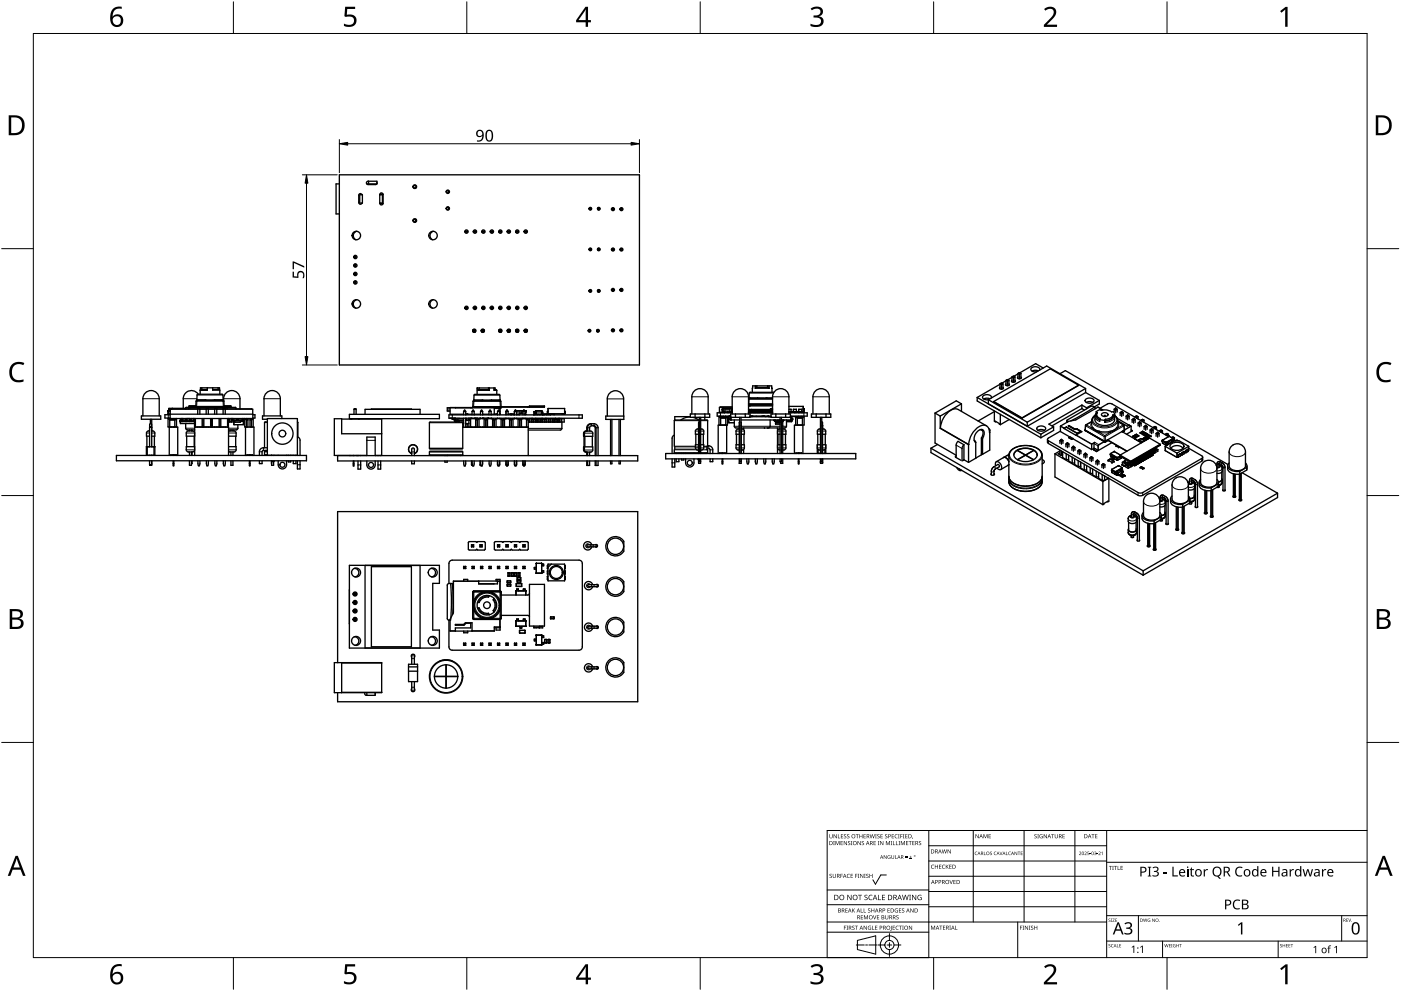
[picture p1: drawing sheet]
<svg xmlns="http://www.w3.org/2000/svg" width="420mm" height="297mm" viewBox="0 0 420 297" stroke-linecap="round" stroke-linejoin="round" font-family="sans-serif">
<g fill="none" stroke="#000" stroke-width=".4">
<path d="M101.8 52.4h90v57h-90zM101.8 55.1h-1v9h1M107.9 58.4h.8v2.5h-.8zM108.6 58.4a.5 .5 0 0 0-.6-.4 .5 .5 0 0 0-.4 .5v2.2a.5 .5 0 0 0 .4 .5 .5 .5 0 0 0 .6-.3M110 55.1h3v-.8h-2.6a.5 .5 0 0 0-.5 .5 .5 .5 0 0 0 .5 .5h2.2l.4-.2M110.5 54.3v.8M113 54.6v.4M113.9 58.4h.8M114.1 57.9a.5 .5 0 0 1 .8 .4v2.6a.5 .5 0 0 1-.5 .5 .5 .5 0 0 1-.5-.5v-2.6zM114.7 58.2v2.9M114.9 58.2h-.7v.2M124 56v.3"/>
<path d="M124.8 56v.3M106.5 76.7h.2v.6h-.2zM106.5 79.3h.2v.6h-.2zM106.5 79.4h.2M106.5 79.7h.2M106.5 77.2h.2M106.5 76.9h.2M107 69.3a1.35 1.35 0 0 0-1 1.2 1.35 1.35 0 0 0 .7 1.4M113.9 60.9h.8M114.2 60.9v.2h.7M124 65.7v.4M124.8 65.7v.4"/>
<path d="M130 69.3a1.35 1.35 0 0 0-1 1.2 1.35 1.35 0 0 0 .7 1.4M139.6 69.3h.6v.2h-.6zM139.7 69.3v.2M140 69.3v.2M142.1 69.3h.6v.2h-.6zM142.3 69.3v.2M142.6 69.3v.2M144.7 69.3h.6v.2h-.6zM144.8 69.3v.2M145.1 69.3v.2M147.2 69.3h.6v.2h-.6zM147.4 69.3v.2"/>
<path d="M147.7 69.3v.2M149.7 69.3h.6v.2h-.6zM149.9 69.3v.2M150.2 69.3v.2M152.3 69.3h.6v.2h-.6zM152.4 69.3v.2M152.7 69.3v.2M154.8 69.3h.6v.2h-.6zM155 69.3v.2M155.3 69.3v.2M157.4 69.3h.6v.2h-.6zM157.5 69.3v.2"/>
<path d="M157.8 69.3v.2M179.3 62.3h.3M179.3 62.9h.3M179.3 74.5h.3M179.3 75.1h.3M183.6 74.6h.4v.4h-.4zM183.6 62.5h.4v.4h-.4zM186.2 74.6h.4v.4h-.4zM186.2 62.5h.4v.4h-.4zM106.5 81.8h.2v.6h-.2zM106.5 84.4h.2v.6h-.2zM106.5 82.3h.2"/>
<path d="M106.5 82h.2M106.5 84.5h.2M106.5 84.8h.2M107 89.8a1.35 1.35 0 0 0-1 1.2 1.35 1.35 0 0 0 .7 1.4M130 89.8a1.35 1.35 0 0 0-1 1.2 1.35 1.35 0 0 0 .7 1.4M139.6 92.2h.6v.2h-.6zM139.7 92.2v.2M140 92.2v.2M141.9 98.8l.2 .2M141.9 99.5h.7M141.9 98.8h.7M141.9 98.8v.7"/>
<path d="M142.1 99.3h.3M142.1 99v.3M142.1 99h.3M142.1 99.3l-.2 .2M142.1 92.2h.6v.2h-.6zM142.3 92.2v.2M142.4 99v.3M142.4 99.3l.2 .2M142.6 98.8l-.2 .2M142.6 98.8v.7M142.6 92.2v.2M144.5 99.5h.6"/>
<path d="M144.5 98.8h.6M144.5 98.8l.1 .2M144.5 98.8v.7M144.6 99.3h.3M144.6 99h.3M144.6 99.3l-.1 .2M144.6 99v.3M144.7 92.2h.6v.2h-.6zM144.8 92.2v.2M144.9 99.3l.2 .2M144.9 99v.3M145.1 98.8l-.2 .2"/>
<path d="M145.1 98.8v.7M145.1 92.2v.2M147.2 92.2h.6v.2h-.6zM147.4 92.2v.2M147.7 92.2v.2M149.7 99.5h.7M149.7 98.8h.7M149.7 98.8v.7M149.7 98.8l.2 .2M149.7 92.2h.6v.2h-.6zM149.9 99.3h.3M149.9 99h.3"/>
<path d="M149.9 99v.3M149.9 99.3l-.2 .2M149.9 92.2v.2M150.2 92.2v.2M150.2 99.3l.2 .2M150.2 99v.3M150.4 98.8l-.2 .2M150.4 98.8v.7M152.3 99.5h.6M152.3 98.8h.6M152.3 98.8l.1 .2M152.3 98.8v.7"/>
<path d="M152.3 92.2h.6v.2h-.6zM152.4 99.3h.3M152.4 99h.3M152.4 99.3l-.1 .2M152.4 99v.3M152.4 92.2v.2M152.7 92.2v.2M152.7 99.3l.2 .2M152.7 99v.3M152.9 98.8l-.2 .2M152.9 98.8v.7M154.8 99.5h.6"/>
<path d="M154.8 98.8h.6M154.8 98.8v.7M154.8 98.8l.2 .2M154.8 92.2h.6v.2h-.6zM155 99.3h.3M155 99h.3M155 99v.3M155 99.3l-.2 .2M155 92.2v.2M155.3 92.2v.2M155.3 99v.3M155.3 99.3l.1 .2"/>
<path d="M155.4 98.8l-.1 .2M155.4 98.8v.7M157.3 99.5h.7M157.3 98.8h.7M157.3 98.8l.2 .2M157.3 98.8v.7M157.4 92.2h.6v.2h-.6zM157.5 99.3h.3M157.5 99h.3M157.5 99v.3M157.5 99.3l-.2 .2M157.5 92.2v.2"/>
<path d="M157.8 92.2v.2M157.8 99v.3M157.8 99.3l.2 .2M158 98.8l-.2 .2M158 98.8v.7M179.1 98.8h.2M179.1 99.4h.2M179.3 86.9h.3M179.3 87.5h.3M183.6 98.8h.4v.4h-.4zM183.6 86.7h.4v.4h-.4zM186.2 98.8h.4v.4h-.4z"/>
<path d="M186.2 86.7h.4v.4h-.4zM59.5 118.2a2.45 2.45 0 0 0-2.8-1 2.45 2.45 0 0 0-1.7 2.3v2.9M60 117v1.2M60.1 116.8v-.6h5.7v.6M60.5 116.2v.5M62.2 116.7h-1.9l-.3 .3M62.2 116.2v.8h-2.2M63.8 116.7l2.1 .1v1.4M63.8 116.2v.8M65.4 116.2v.5M143.2 116.3v.7l.3-.2h3.1M143.7 116.3v.5"/>
<path d="M146.5 116.3v.5M146.6 116.8h.1M146.8 116.3v.7l-.1-.2M148.1 116.8l.8 .1 .1 1.3M148.1 116.3v.7M148.5 116.8v-.5h-5.4v1.9M225.7 116.2l-.1 1.4M225.7 116.4v-.7h5.7l.1 .7M226.5 115.7v.7l.2-.2h3.7l.2 .2v-.7M227 115.7v.5M230.2 115.7v.5M231.4 116.2l.1 .2"/>
<path d="M231.5 116.4v1.2M231.7 119.4l-7.2 .1M232.1 117.6h-7.1l-.3 .2-.2 1.7M293.1 119.1l19.1 11.1M293.1 119.1v1.1l19.1 11M296.4 119.8v1.2M296.4 119.8l11.7 6.7M296.9 119.5l-.9-.1-1 .2M297.3 119.3v-.1a1.47 1.47 0 0 0-1.3-.9 1.47 1.47 0 0 0-1.4 .8l.6 .6 1.2 .1M299.9 116.1l-.1 .1a.57 .57 0 0 0 .5 .5 .57 .57 0 0 0 .6-.5l-.1-.1M299.9 115.1l.4-.3 .5 .3M299.9 115.2l-6.8 3.9"/>
<path d="M299.9 115.1v1.4M299.9 115.1l.4 .2 .5-.2M300.1 114.9l.2 .2M300.3 115.1v1.6M300.6 114.9l-.3 .2M300.8 115.1v1.4M301.7 115.1l-.1 .1a.57 .57 0 0 0 .5 .4 .57 .57 0 0 0 .6-.4l-.1-.1M301.7 114l.4 .3 .5-.3M301.7 114.2l-1.2 .7M301.7 114v1.5M301.9 113.9l.2-.1 .5 .2M301.9 113.9l.2 .1"/>
<path d="M301.9 113.9l-.2 .1M302.1 114v1.6M302.4 113.9l-.3 .1M302.6 114v1.5M303.5 113l.4 .2 .5-.2M303.5 113.1l-1.3 .7M303.5 113v1.5M303.7 112.9l.2-.2 .5 .3M303.7 112.9l.2 .1M303.7 112.9l-.2 .1M303.9 113v1.6M304.2 112.9l-.3 .1"/>
<path d="M304.4 114l.1 .1a.57 .57 0 0 1-.6 .5 .57 .57 0 0 1-.5-.5l.1-.1M304.4 113v1.5M305.3 113l-.1 .1a.57 .57 0 0 0 .5 .5 .57 .57 0 0 0 .6-.5l-.1-.1M305.3 111.9l.4 .3 .5-.3M305.3 112.1l-1.3 .7M305.3 111.9v1.5M305.5 111.8l.2-.1 .5 .2M305.5 111.8l.2 .1M305.5 111.8l-.2 .1M305.7 111.9v1.7M306 111.8l-.3 .1M306.2 111.9v1.5"/>
<path d="M311.4 111.2l-.9-.2-1 .2M311.8 110.9v-.1a1.47 1.47 0 0 0-1.3-.9 1.47 1.47 0 0 0-1.4 .8l.6 .6 1.2 .1M312.9 110.3l-2.3-1.3-4.8 2.8M317.9 112l1.6-.9 48.8 28.1M323.5 115.5l-17 9.8M323.5 115.5l-8.5-4.9-17 9.8M325.6 116.4v1.3M325.6 117.7l-17.5 10.1v-1.3M325.6 116.4l-17.5 10.1M325.6 116.4l-11.7-6.7-17.5 10.1M325.6 117.6l4.1 2.4M325.7 119.6a1.64 1.64 0 0 1 2.4 .5 1.56 1.56 0 0 1-2.7 0z"/>
<path d="M34.9 136.5h57v1.6h-57zM42.4 124.7h5.8v1h-5.8zM42.9 124.7v-5.2a2.45 2.45 0 0 1 2.4-2.4 2.45 2.45 0 0 1 2.5 2.4v5.2M43.9 133.9h2.5v2.6h-2.5zM44 130.7v3.2M44.2 133.9v2.6M44.9 129.2h-.6l-.4 .6v.9h1M44.9 128.1v5.8M44.9 136.5h.1M44.9 138.1v1.2M44.9 139.3h.6l-.2 .2M44.9 139.3l.1 .2"/>
<path d="M45 127.9l.5 .2h-.6zM45.1 125.7v1.3M45.5 127.3l-.2-.3-.4 .1v1M45.5 129.2h.5l.4 .6v.9h-.9M45.5 136.5h.1M45.5 139h.1M45.5 125.7v8.2M45.5 138.1v1.4l-.6-.2M46.2 133.9v2.6M46.3 130.7v3.2M50.4 125.4h.5v.3h1.5v-.3M50.4 125.4v2.6h2.9v8.5"/>
<path d="M50.4 125.4l.5 .5M50.4 123.4l.1 .7M50.4 123.4h.1M50.4 123.1v.3M50.4 123.1h.1M50.5 123.4h-.1M50.5 123.4h.6M50.5 124.1h.1M50.5 123h.6M50.5 123h.1M50.5 123v.1M50.5 124.1h25.3"/>
<path d="M50.7 124.1l.3 .1M50.7 122.6h.7M50.8 128v8.5M50.9 125.9h1.5M50.9 125.9v2.1M51 124.3h-1.5v1h1.5M51.2 136.5v-.2h1.7v.2M51.3 125.4v.3M51.3 128h.1M51.7 122.4v.1M51.9 139h.2M51.9 136.3v.2"/>
<path d="M51.9 138.1v1.5h.2v-1.5M52 125.4v.3M52 128h.1M52.1 136.3v.2M52.4 125.9v2.1M52.4 125.9l.5-.5v2.6M54 126.4l.1 .5M54 126.1v.3M54 126.4h.1M54 126.1h.1M54 126.4h4.3M54 126.1h.4"/>
<path d="M54.1 126.9v.1M54.1 125.5l-.1 .6M54.1 125.5h.1M54.1 125.5h.3M54.1 127h4.2M54.3 125.4v.1M54.4 125.6h.4M54.4 125.4v1M54.8 125.5h.8M54.8 125.4v1M54.8 126.1h.8M54.8 125.4v.1"/>
<path d="M54.9 125.5h.1M54.9 125.4v.1M55.6 125.6h.4M55.6 125.4v1M55.7 122.5v-.1h-5v.6M55.7 127v1.4l.2 .4 2.5 .1M55.7 122.5l.1-.4h14.8l.1 .4M55.9 133.9h2.5l-.1 1.2-.6 .4-1.5-.1-.3-.3zM56 130.7v3.2M56 125.5h.9M56 125.4v1M56 126.1h.9"/>
<path d="M56 129.3l.5-.1h1.5l.3 .3 .1 1.2h-2.5zM56.5 122.2v.3M56.6 122.2h.1M56.7 121.9h12.5M56.8 138.1v1.4h.6v-1.4M56.8 128.9v.3M56.8 135.5v1M56.9 125.6h.4M56.9 125.4v1M57.3 125.5h.9M57.3 125.4v1M57.3 126.1h.9"/>
<path d="M57.4 125.4v.1M57.4 128.9v.3M57.4 135.5v1M57.6 138.1v.9h-.2M57.6 128.9v.3M57.6 135.5v1M57.8 125.4v.1M58.1 125.4v.1M58.2 125.6h.1M58.2 125.4v1M58.2 130.7v3.2M58.3 125.4v2.6h10.2"/>
<path d="M58.4 128v8.5M58.6 125.4v2.6M58.7 121.6h-2v.4h12.5v-.4h-2M59 120l.1-1.6 .3-.2h7.2l.2 .2 .2 1.7M59.3 122.6h-8.2l-.1 2.8h24.9M59.3 122.6l.2-.2 .4 .2M59.3 122.6h.6M59.3 122.6v1.5M59.3 128h.1M59.4 138.1l.1 1.5h.3l.2-1.5M59.4 122.5l-8 .1M59.9 122.5h2"/>
<path d="M59.9 122.6h1.9M59.9 122.6v1.5M59.9 128h.1M60.6 125.4v2.6M60.9 125.4v2.6M61.1 125.4v2.6M61.8 122.6l.2-.2 .5 .2M61.8 122.6h.7M61.8 122.6v1.5M61.8 128h.1M61.9 138.1l.1 1.5h.3l.2-1.5M62.4 122.5h2"/>
<path d="M62.5 122.6h1.9M62.5 122.6v1.5M62.5 128h.1M63.2 125.4v2.6M63.4 125.4v2.6M63.7 125.4v2.6M64.4 122.6l.1-.2 .5 .2M64.4 122.6h.6M64.4 122.6v1.5M64.4 128h.1M64.4 138.1l.2 1.5h.3l.1-1.5M65 122.5h2"/>
<path d="M65 122.6h1.9M65 122.6v1.5M65 128h.1M65.2 122.1v.1M65.7 125.4v2.6M66 125.4v2.6M66.2 125.4v2.6M66.9 122.6l.2-.2 .5 .2M66.9 122.6h.7M66.9 122.6v1.5M66.9 128h.1M67 138.1l.1 1.5h.3l.2-1.5"/>
<path d="M67.1 120.1a2.48 2.48 0 0 1 2.1-3 2.48 2.48 0 0 1 2.8 2.4v3M67.1 120.3l.1 1.9M67.1 120.3l-.2-.3h-7.8l-.3 .3-.1 1.9M67.5 122.2v.3l7.9 .1M67.6 122.6h8.2v2.8M67.6 122.6v1.5M67.6 128h.1M68.1 122.2v.3M68.2 125.4v2.6M68.5 126.5h1.6M68.5 125.4v11.1M68.5 133.9h2.3v1.2l-.4 .3-1.9-.1"/>
<path d="M68.5 129.3l1.9-.1 .4 .3v1.2h-2.3M68.6 125.4v1.1M68.8 125.4v1.1M69.3 138.1v1.4h.6v-1.4M69.3 128.9v.3M69.3 135.5v1M69.3 125.4v1.1M69.5 125.4v1.1M69.7 125.8h.1M69.7 125.4v.4M69.7 125.8h3M69.8 125.4v.5h1.2v-.1l1.7 .1"/>
<path d="M69.9 128.9v.3M69.9 135.5v1M70.1 126.3l.1 1h2.7l.2-1M70.1 126.2v.1M70.1 126.3h.1M70.1 126.2h.1M70.1 126v.2M70.1 126.2h.2M70.1 126.3h.2M70.3 126l.2 .6h1.5l.1-.6M70.7 130.7v3.2M71.3 127.3v1.1l-.2 .4-2.6 .1"/>
<path d="M72.1 126.3h1M72.7 125.8h.1M72.7 125.4v.9M72.7 126.2h.4M72.7 125.4v.4M73 125.4l.1 .8M73.1 126.2v.1M73.6 128v8.5M73.9 125.9l-.5-.5v2.6h2.8v8.5M73.9 125.9h.4M73.9 125.9v2.1M74 125.5l.3 .1"/>
<path d="M74 125.4l-.1 .3h.4M74 136.5v-.2h1.7v.2M74.3 125.4v2.6M74.8 139h.2M74.8 138.1v1.5h.2v-1.5M74.8 136.3v.2M75 125.9h.4M75 125.4v2.6M75 136.3v.2M75.4 125.4v.3h-.4M75.4 125.9v2.1M75.8 124.3h.7v1h-.7"/>
<path d="M75.9 125.4l-.5 .5M75.9 125.4v2.6M77.8 138.1v.9h.8v-.9M79.2 124.7v-5.2a2.45 2.45 0 0 1 2.4-2.4 2.45 2.45 0 0 1 2.5 2.4v5.2M79.5 135l-.2 1.3 .2 .2h9.7M79.8 135.2l-.1 .2h.4M80.2 126.5l-.9 .2v7.5M80.2 135l-1.4 .1-.2 1.4M80.2 134.2h-1.2a1.2 1.2 0 0 0-1.2 1.2v1.1M80.2 136.5v-11h9v11M81.4 138.1l.1 1.4h.6v-1.1M81.4 136.5h.1"/>
<path d="M81.4 139h.1M81.5 136.5h.1M81.5 138.1v.3h.7v-.3M82.2 136.5h.1M83.4 138.1v1.2a1.25 1.25 0 0 0 1.3 1.3 1.25 1.25 0 0 0 1.2-1.3v-1.2M83.4 136.5h.1M84.5 125.5v-.8h-5.8v1h1.5M85.9 136.5h.1M86.5 138.1v.4h.7v-.4M86.5 136.5h.1M87.2 136.5h.1M88 138.1v.9h.8v-.9"/>
<path d="M88 136.5h.1M88.8 136.5h.1M89.2 138.1v2.5h.8v-2.5M89.2 131a1 1 0 0 1 .8 .9v4.6M89.2 126.5l.1 4.5M102.5 125.6h12v10.9M104.8 136.5v.1M104.8 124.2h27v1.3h-27zM105.2 136.5v.1M105.2 125.5v.1M105.5 125.5v.1M105.9 138.2v1.5h.2v-1.5"/>
<path d="M105.9 136.5v.1M105.9 139.1h.2M106.1 136.5v.1M106.2 122.7h.6M106.2 122.7v1.5M106.2 122.7l.1-.2 .5 .2M106.8 122.7v1.5M106.9 136.5v.1M107.3 136.5v.1M107.4 136.5v.1M107.4 138.2v2.4h.8v-2.4M107.5 125.5v.1"/>
<path d="M107.8 125.5v.1M108.2 136.5v.1M109.5 124.2v-1.5h16.5v1.5M110 138.2v1.2a1.25 1.25 0 0 0 1.3 1.2 1.25 1.25 0 0 0 1.2-1.2v-1.2M110 136.6v-5.6h2.5v5.6M111.4 122.7h12M113.4 138.2v2.4h.8v-2.4M113.4 136.5v.1M114.2 136.5v.1M114.5 130h-12v-4.5h-2.2v11l91 .1v1.6h-90v-1.6M123.5 136a1.35 1.35 0 0 1-.7-2.1 1.35 1.35 0 0 1 2.2 0 1.35 1.35 0 0 1-.7 2.1M123.5 136.6v-1.9l.4-.4 .4 .4v1.9"/>
<path d="M123.5 138.2v.8h.8v-.8M128.8 126.6h9.9l.1 7.8h-10zM128.9 134.6h9.8M128.9 135.2h9.8M133.4 136.5v.1M133.4 138.2v.3h.7v-.3M134.1 136.5v.1M134.6 124.4h40v1h-40zM134.9 125.4h1.8M135 122.2h-.9v1h.9M135.5 125.4l.1 .1M135.6 125.5l.6 .1 .6 .5"/>
<path d="M135.6 125.5h.1M135.6 125.4h.1M135.7 125.6h.4l.4 .8h.9M135.7 125.6h.1M136.3 125.4h.1M136.4 125.4l.3 .3M136.4 125.8l.2 .3 .8 .1M136.6 122.2h5M136.6 125.9l2.4 .1M136.6 125.8h.1M136.7 125.4v.5M136.7 126.2h.1"/>
<path d="M136.7 126.4h.1M136.7 126.2v.2M136.7 126.4v.1M136.7 126v.2M137.3 125.4v.5h-.7M137.4 126l.1 .5M137.7 125.4l1.3 .1M137.7 126.5h.1M137.7 126v.5M138.1 136.5v.1M138.6 136.5l.2-.2v-.9h-10v.9l.2 .2M138.7 126.6h.3"/>
<path d="M138.8 127h.2M138.8 128h.2M138.8 128.1h19.6M139 123.3l.3-.4 .4 .4M139 123.3h.7M139 123.3v1.1M139 125.4v2.7M139.1 138.2l.1 1.5h.3l.2-1.5M139.7 124.1l.6 .1M139.7 125.5h.1M139.7 127h.4M139.7 128h18.7"/>
<path d="M139.7 124.2h1.9M139.7 123.3v1.1M139.7 125.4v2.7M139.9 125.4v.5h.8M140.1 127v1M140.1 127h.1M140.2 127h-.1M140.6 125.8l-.1 .2h-.8M140.6 125.4v.5M140.6 126h.1M140.6 126.8l-.9 .2M140.6 126v2"/>
<path d="M140.7 125.4l.1 .4M140.8 125.8h.1M141.1 125.5h1.6M141.1 125.5l-.5 .5M141.1 125.5v2.5M141.2 122.2v.1M141.4 139.4h.3M141.4 139.4l.3 .1M141.4 138.2v1.2M141.5 128.1h.1M141.6 125.4h-.5l-.2 .3M141.6 123.3l.2-.4 .4 .4"/>
<path d="M141.6 123.3h.6M141.6 123.3v1.1M141.6 125.4v.1M141.6 138.2l.2 1.5h.3l.1-1.5M141.8 121.9l.1-1.6 .2-.2h7.8l.3 .2 .1 1.6v.4h-.3M141.8 122h21.5v-.3h-4.5v.3M141.8 121.9v.3M141.8 121.9h21.5M142.2 124.2h1.9M142.2 123.3v1.1M142.2 125.4v.1M142.2 128v.1"/>
<path d="M142.6 125.4h.1M142.6 125.5l.6 .5M142.7 125.5l-.1 2.5M142.7 125.4l-.1 .1M143.2 126v2M143.2 125.4h-1M143.7 125.5h1.5M143.7 125.5l-.5 .5M143.7 125.5v2.5M143.8 125.4v.1M143.9 125.4v.1M143.9 139.4h.3"/>
<path d="M143.9 139.4l.4 .1M143.9 138.2v1.2M144 125.4h-.1M144.1 128l-.1 .1M144.1 125.4l-.1 .1M144.1 123.3l.3-.4 .3 .4M144.1 123.3h.6M144.1 123.3v1.1M144.1 125.4v.1M144.1 128v.1M144.1 138.2l.2 1.5h.3l.1-1.5M144.7 125.4h1.9"/>
<path d="M144.7 124.2h1.9M144.7 123.3v1.1M144.7 128v.1M144.8 125.4l-.1 .1M144.8 125.4h.1M144.9 125.4h.1M145.2 125.5l.5 .5M145.2 125.5v2.5M145.7 126v2M146.2 125.5h1.5M146.2 125.5v2.5M146.2 125.5l-.5 .5"/>
<path d="M146.3 125.4h.1M146.4 125.4h.1M146.5 125.4h.1M146.6 123.3l.3-.4 .4 .4M146.6 123.3h.7M146.6 123.3v1.1M146.6 125.4v.1M146.6 128v.1M146.7 138.2l.1 1.5h.3l.2-1.5M147.3 125.4v.1M147.3 124.2h1.9M147.3 123.3v1.1"/>
<path d="M147.3 128v.1M147.3 124.2v.2M147.5 125.4v.1M147.7 125.5h.1M148.2 122.2v2M148.2 126v2M148.2 126l-.5-.5v2.5M148.8 125.5h2.2M148.8 125.5l-.5 .5M148.8 125.5v2.5M149.2 125.4v.1M149.2 128v.1"/>
<path d="M149.2 139.4h.1M149.2 139.4l.1 .1M149.2 124.1l-.4 .1M149.2 123.3l.3-.4 .3 .4M149.2 123.3h.6M149.2 123.3v1.1M149.2 138.2v1.2M149.8 139.4h.1M149.8 138.2l-.1 1.5h-.3l-.2-.6M149.8 124.1h.2M149.8 123.3v1.1M149.8 125.4v.1"/>
<path d="M149.8 128v.1M149.8 138.2v1.2M149.8 139.4l-.1 .1M150 125.5h.5M150 122.3l-.2 1.9M150 122.3l-15-.1v2h4M150 120v.1M150 120l-.1-1.5-.3-.3h-7.2l-.2 .3-.2 1.6M150 125.5h.1M150 122.3h.1M150 120.1h.1M150.8 126l-.5-.5v2.5"/>
<path d="M150.8 126v2M151 128v.1M151.3 125.5v2.5M151.7 123.3l.3-.4 .4 .4M151.7 123.3h.7M151.7 123.3v1.1M151.7 125.4v.1M151.7 139.4h.1M151.7 139.4l.2 .1M151.7 125.5h-.7v.2M151.7 128v.1M151.8 138.2l-.1 1.2"/>
<path d="M151.8 139.1l.1 .6h.3l.2-.6M152.3 139.4h.1M152.4 138.2v1.2M152.4 124.1h.7l.1 .3M152.4 125.5h.8v.4M152.4 123.3v1.1M152.4 125.4v.1M152.4 128v.1M152.4 139.4l-.1 .1M152.5 125.5h.1M152.8 125.5h-1.5l-.5 .5M152.8 125.5l.5 .5"/>
<path d="M152.8 125.5v2.5M153 125.5v.2M153.2 125.5h.4M153.3 124.4l.1-.3h.5v.3M153.3 126v2M153.8 125.5h.1M153.8 125.5h1.6M153.8 125.5l-.5 .5M153.8 125.5v2.5M154.3 123.3l.2-.4 .4 .4M154.3 123.3h.6M154.3 123.3v1.1"/>
<path d="M154.3 125.4v.1M154.3 139.4h.1M154.3 139.4l.1 .1M154.3 125.5h-.7v.2M154.3 128v.1M154.3 138.2v1.2M154.3 139.1l.2 .6h.3l.1-.6M154.8 123.1h.1M154.8 123.1h2.2M154.8 139.4h.1M154.9 138.2v1.2M154.9 123.5h1.1"/>
<path d="M154.9 125.5h.9v.4M154.9 123.3v1.1M154.9 125.4v.1M154.9 128v.1M154.9 124.2h.9M154.9 139.4l-.1 .1M155.1 125.5h.1M155.4 125.5l.5 .5M155.4 125.5v2.5M155.5 124.2h-.5M155.5 125.5v.2M155.8 125.5h.3"/>
<path d="M155.9 126v2M156 123.4v.5M156.3 125.5h.1M156.4 125.5h1.5M156.4 125.5v2.5M156.4 125.5l-.5 .5M156.5 123.5h.3M156.5 123.4v.5M156.8 125.4v.1M156.8 139.4h.1M156.8 139.4l.2 .1M156.8 123.9h-1v.5"/>
<path d="M156.8 123.3l.3-.4 .4 .4M156.8 125.5h-.7v.2M156.8 123.3h.7M156.8 123.3v1.1M156.8 128v.1M156.8 138.2v1.2M156.8 139.1l.2 .6h.3l.1-.6M157.3 123.1h.3M157.4 139.4h.1M157.4 138.2l.1 1.2M157.5 123.5h.2M157.5 125.5h.8v.4"/>
<path d="M157.5 123.3v1.1M157.5 125.4v.1M157.5 128v.1M157.5 123.9v.5M157.5 139.4l-.2 .1M157.5 124.2h.1M157.6 124.2h.1M157.6 125.5h.1M157.6 123.1h.1M157.7 123.1h.1M157.7 123.1v.4M157.7 123.5h.1"/>
<path d="M157.7 123.5l-.1 .7M157.9 125.5l.5 .5v10.6M157.9 125.5v2.5M158.1 125.5v.2M158.3 125.5h.4M158.4 126.5h.3M158.9 126.5h.5M158.9 125.5v1h-.2v-1h.9M159.4 125.5v1h.2v-1M159.6 125.5h.1M159.6 126.5h.3M159.6 125.4l.1 .2h.9"/>
<path d="M159.9 125.6v.9h.3v-.9M160.1 123.5h.5M160.2 126.5h.4M160.2 124.3l-.2 .1M160.5 124.1l-.3 .2h.3M160.5 124.3h2.3M160.5 124.3h.1M160.5 124.1h.1M160.5 123.4v.1M160.5 123.8v.3M160.5 123.7v.1M160.6 123.5l-.1 .2"/>
<path d="M160.6 123.5h.1M160.7 123.8l-.2 .5M160.7 123.8h.1M160.7 123.7v.1M160.7 123.7h.1M160.7 125.4l-.1 .2M160.7 125.5h1.9M160.7 123.6v.1M160.7 123.4l-.1 .1M160.7 123.4h.1M160.8 123.5l-.1 .1M160.8 123.5l.1 .7"/>
<path d="M160.8 123.4h-.1M160.8 123.4h-.7v1M160.8 123.1v.4M160.8 125.5h.4M160.8 126.5h.4M160.8 125.5v1h-.2v-.9M160.8 123.1h.1M160.8 123.5h.1M160.9 123.1h.1M160.9 123.1h-.1M160.9 123.5h-.1M160.9 124.2h.1"/>
<path d="M160.9 123.1h1.5M160.9 124.2h1.5M161.1 124.3v.1M161.2 125.5v1h.2v-1M161.4 126.5h.5M161.6 124.2v.1M161.9 124.3v.1M161.9 125.5v1h.2v-1M162.1 125.5h.4M162.1 126.5h.4M162.4 124.2h.1M162.4 123.1h.1"/>
<path d="M162.4 123.5h-1.6M162.4 123.5h.1M162.4 123.1l.1 .4M162.4 123.7h.2M162.5 123.4h.1M162.5 123.5h.1M162.5 123.5l-.1 .7M162.5 123.4l.1 .1M162.5 125.5v1h.2v-.9M162.5 123.5v.1M162.6 123.6h.1M162.6 125.4l.1 .2"/>
<path d="M162.6 123.6v.5M162.6 124.1h.1M162.6 123.5h.1M162.7 124.1l.1 .1M162.7 123.5h.1M162.7 123.5v.1M162.7 124.3v.1M162.7 126.5h.5M162.7 123.6h.1M162.7 123.6l.1 .4M162.8 124.2v.1M162.8 124v.1"/>
<path d="M162.8 124.1l.3 .2h-.3M163.1 124.3v.1M163.2 125.6v.9h.2v-.9M163.3 124.4l.1-.3h.5v.3M163.4 126.5h.3M163.7 125.4l-.1 .2h-.9M163.7 125.5h.1M164 126.5h.4M164 125.5v1h-.3v-1h.9v1h-.2v-1M164.3 123.3l-.2 .1 .1 .6 1.9 .1 .1 .3M164.3 122.4h5v1.6h-4.9zM164.4 124.1l-.1 .3"/>
<path d="M164.6 125.5h.4M164.6 126.5h.4M164.9 124.1v.3M165.1 124v.4M165.2 126.5h.5M165.2 125.5v1h-.2v-1h.9v1h-.2v-1M165.9 125.5h.4M165.9 126.5h.4M166.5 126.5h.5M166.5 125.5v1h-.2v-1h.3M166.6 125.4l.1 .2h.9l.1-.2M167 125.6v.9h.2v-.9"/>
<path d="M167.2 126.5h.4M167.7 125.5h.8v1h-.3v-1M167.8 126.5h.4M167.8 125.5v1h-.2v-.9M168.5 125.5h.7v1h-.7M168.5 126.5v1.9l-.5 .5h-9.6M169.3 123.3l.2 .1v.6h-1M175 133.9h2.8l-.1 1.2-.6 .4h-1.7l-.3-.4zM175.1 130.8v3.1M175.2 129.4l.4-.2 1.8 .1 .3 .3 .1 1.2h-2.8zM175.3 133.9v1.2l.6 .4M175.4 130.8v3.1"/>
<path d="M175.9 129.2l-.6 .4v1.2M176 129.2a1.83 1.83 0 0 1 .5-2l.7-.2a1.83 1.83 0 0 1 1.9 .5l.3 .7v8.4M176 138.2v1.3h.8v-1.3M176 135.5v1.1M176.2 135.5v1.1M176.2 138.2v1.3M176.8 129.2l.2-1.4 1.2-.2 .4 .2 .2 .4v8.4M176.8 135.5v1.1M177.4 127a1.2 1.2 0 0 0-1.2 1.2v1M177.6 130.8v3.1M177.9 127.6l.4 .2 .2 .4v8.4M178.5 138.2v1.3h.9v-1.3"/>
<path d="M178.8 138.2v1.3M182.1 124.7v-5.1a2.45 2.45 0 0 1 2.5-2.5 2.45 2.45 0 0 1 2.4 2.5l.1 6.1h-5.4v-1h5.4M183.1 138.2v.8h.4v-.8M183.1 125.7v10.9M183.5 125.7v10.9M185.6 138.2v.8h.4v-.8M185.6 125.7v10.9M186 125.7v10.9M199.6 135.9h57v1.6h-57zM201.6 137.5v2.5h.8v-2.5M202.2 130.4l-.5 .4-.1 .6v4.5M202.2 134.8v.9l.2 .2"/>
<path d="M202.4 134v.6M202.8 137.5v.9h.8v-.9M202.8 135.9h.1M203.6 135.9h.1M204.4 135.9h.1M204.4 137.5v.4h.7v-.4M205.1 135.9h.1M205.6 137.5v1.2a1.25 1.25 0 0 0 1.3 1.3 1.25 1.25 0 0 0 1.2-1.3v-1.2M205.6 135.9h.1M207 124.1h5.8v1h-5.8zM207 124.9h-4.6v1M207 125l-1.5 .2-1.3 .7"/>
<path d="M207.5 124.1v-5.2a2.45 2.45 0 0 1 2.4-2.4 2.45 2.45 0 0 1 2.5 2.4v5.2M207.8 125.1l1.7 .8M208.1 135.9h.1M208.5 124.1v1M208.7 130.2v3.1M209.4 135.9h.1M209.4 137.5l.1 .3M209.5 133.3h-.9v1.2l.3 .3 .6 .1M209.5 128.6h-.6l-.3 .6v1h.9M209.5 135.9h-7.1M209.5 137.5v1.4h.6v-.5M209.7 125.9h-7.4l-.1 7.9"/>
<path d="M209.7 126.4l-.2 .3v9.2M209.7 137.5v.9h.4v-.9M209.7 125.1v10.8M210.1 125.9h1.9l.2 .2v7.7l-.2 .4 .2 1.5-.2 .2h-1.9M210.1 133.3h1v1l-.2 .4-.8 .2M210.1 128.6l.8 .2 .2 .4v1h-1M210.1 125.1v10.8M210.9 130.2v3.1M211.4 125.1v.8M211.4 124.1v1M212.2 133.6h.4a1.2 1.2 0 0 1 1.2 1.2v1.1M212.6 134.4l.4 .4v1.1"/>
<path d="M213 137.5v.9h.8v-.9M215.4 135.9v-8.5h2.5v8.5M215.6 124.9h1M215.6 124.9l.5 .5M215.6 124.9v2.5h2.6v-2.5l-.6 .5M215.7 124.7v.2M215.8 135.9v-.2h1.7v.2M216.1 124.9v.2h1.5v-.2M216.1 125.4v2M216.1 125.4h1.5M216.6 138.4h.2M216.6 137.5v1.5h.2v-1.5"/>
<path d="M216.6 135.7v.2M216.6 122.7v1M216.6 124.7v.4M216.6 127.4h.1M216.6 122.7h.1M216.6 123.6h-.9v.1M216.6 122.8l.1 .7M216.7 122.5l-.1 .2M216.7 122.8h.1M216.7 122.5l-.1 .3M216.7 122.5h.1M216.7 122.8h.2"/>
<path d="M216.7 122.5h2.9M216.7 123.5h.1M216.8 123.6h.1M216.8 135.7v.2M216.9 122.8v.6M217 124.7l.1 .3h.5v-.3M217.1 122.5l-.3-.2-.1 .2M217.2 125v.1M217.2 127.4h.1M217.3 123.5l-.1 .2M217.4 122.8h1.5M217.4 122.8v.6"/>
<path d="M217.6 124.9h.9M217.6 125.4v2M218.3 123.6h.6M218.3 123.5v.2M218.3 123.5h-1.4l.3 .2M218.4 123.6l-.1 .1M218.5 125.8l.1 .9h1.6M218.5 125.6v.2M218.5 125.6h.4M218.5 125.8h.7M218.6 124.8l-.1 .8M218.6 124.8h.1"/>
<path d="M218.7 124.8h.1M218.8 124.7h.1M218.9 124.7v1.1M218.9 123.5l.5 .2h-.5zM218.9 122.8v.6M219.1 125.1h5.8v-1h-5.8l.1 1.8h2.6M219.2 125.1v.8M219.4 122.8h.2M219.4 123.6h.2M219.4 122.8v.6M219.5 123.5v.1M219.5 123.6h.1"/>
<path d="M219.6 122.5h.1M219.6 123.5v.1M219.6 123.5h.1M219.6 123.5l-.1 .1M219.6 124.1v-5.2a2.45 2.45 0 0 1 2.4-2.4 2.45 2.45 0 0 1 2.5 2.4v5.2M219.6 123.7h-4.5v1h4M219.6 122l-3.5 .1M219.6 123.4v.1M219.6 122.1h-3.8v1.5M220.2 125.9l.1 2.1 .4 .3h1M220.6 124.1v1M220.9 130.2v3.1"/>
<path d="M221.7 128.6h-.6l-.3 .4-.1 1.2h1M221.7 133.3h-1l.1 1.2 .3 .3 .6 .1M221.7 137.5v1.4h.6v-1.4M221.8 126.4l-.1 9.5M221.8 137.5v.9h.4v-.9M221.8 125.1v10.8M222.2 125.1v10.8M222.2 125.9h11.7M222.2 126.5l.1 9.4M222.3 128.6h.6l.3 .6v1h-.9M222.3 133.3h.9v1l-.3 .5-.6 .1M222.3 128.3h11.6"/>
<path d="M223 128.3v.4M223 134.7v1.2M223.1 130.2v3.1M223.5 124.1v1M224 137.5l.1 1.5h.3l.2-1.5M224.5 123.6h.1M224.5 122.7h7.2M224.5 123.4h.1M224.5 122.8h7.2M224.5 121.7h7.2M224.5 121h7.2M224.5 121.3h7.2"/>
<path d="M224.5 123.7h7.2M224.5 121.4h7.2M224.6 123h.1M224.6 123.1l.2-.2v.6M224.6 122.9h.2M224.6 122.9v.6M224.8 123h.1M224.8 123.1h.1M224.8 123.4h.2M224.9 124.9h6.3M224.9 124.8l4.6 .1M225 123h.1"/>
<path d="M225 123.1h.1M225 123.5v-.6h.2v.8M225 122.9h.2M225 123.5l.1 .2M225 123.5h-.5M225.1 123.6h6.6M225.2 123h.1M225.2 123.1h.1M225.2 123.4h.2M225.4 124.7h.1M225.4 123h.1M225.4 122.7v.1"/>
<path d="M225.4 123.1h.1M225.4 122.9h.2M225.5 124.8h-.1M225.5 124.8v.1M225.6 123h.1M225.6 123.1l-.2-.2v.8M225.6 123.4h.2M225.6 122.9v.8M225.7 124.7v.1M225.8 123h.1M225.8 123.1l.2-.2v.8M225.8 122.9h.2"/>
<path d="M225.8 122.9v.8M226 123h.1M226 123.1h.1M226 123.4h.2M226.2 123h.1M226.2 123.1h.1M226.2 123.7v-.8h.2v.8M226.2 122.9h.2M226.4 123h.1M226.4 123.1h.1M226.4 123.4h.2M226.5 137.5l.2 1.5h.3l.1-1.5"/>
<path d="M226.6 123h.1M226.6 123.1h.1M226.6 122.9h.2M226.8 123h.1M226.8 123.1l-.2-.2v.8M226.8 123.4h.2M226.8 122.9v.8M226.8 124.7v.1M227 123h.1M227 123.1l.2-.2v.8M227 122.9h.2M227 122.9v.8"/>
<path d="M227.2 123h.1M227.2 123.1h.1M227.2 123.4h.2M227.4 123h.1M227.4 123.1h.1M227.4 123.7v-.8h.2v.8M227.4 122.9h.2M227.6 123h.1M227.6 123.1h.1M227.6 123.4h.2M227.8 123h.1M227.8 123.1h.1"/>
<path d="M227.8 122.9h.2M228 123h.1M228 123.1l-.2-.2v.8M228 123.4h.2M228 122.9v.8M228.2 123h.1M228.2 123.1l.2-.2v.8M228.2 122.9h.2M228.2 122.9v.8M228.4 123h.1M228.4 123.1h.1M228.4 123.4h.2"/>
<path d="M228.5 124.7v.1M228.6 123h.1M228.6 123.1h.1M228.6 123.7v-.8h.2v.8M228.6 122.9h.2M228.8 123h.1M228.8 123.1h.1M228.8 123.4h.2M228.8 124.7h.1M228.9 124.7v.1M229 123h.1M229 123.1h.1"/>
<path d="M229 122.9h.2M229.1 137.5l.1 1.5h.3l.2-1.5M229.2 123h.1M229.2 123.1l-.2-.2v.8M229.2 123.4h.2M229.2 122.9v.8M229.2 124.7v.1M229.3 128.3h.1M229.4 123h.1M229.4 123.1l.2-.2v.8M229.4 122.9h.2M229.4 122.9v.8"/>
<path d="M229.6 123h.1M229.6 123.1h.1M229.6 123.4h.2M229.7 124.8v.1M229.8 123h.1M229.8 123.1h.1M229.8 123.7v-.8h.2v.8M229.8 122.9h.2M230 123h.1M230 123.1h.1M230 123.4h.2M230.2 128.3h.1"/>
<path d="M230.2 123h.1M230.2 123.1h.1M230.2 122.9h.2M230.3 124.7v.1M230.4 123h.1M230.4 123.1l-.2-.2v.8M230.4 123.4h.2M230.4 122.9v.8M230.4 124.7v.1M230.4 124.7l.1 .1M230.6 123h.1M230.6 124.8v.1"/>
<path d="M230.6 123.1l.2-.2v.8M230.6 122.9h.2M230.6 122.9v.8M230.7 124.9h.1M230.8 123h.1M230.8 123.1h.1M230.8 123.4h.2M230.8 122.7v.1M231 124.8v.1M231 125.9v1.9l-.5 .5M231 123h.1M231 123.1h.1"/>
<path d="M231 123.7v-.8h.2v.8M231 122.9h.2M231.2 123h.1M231.2 123.1h.1M231.2 123.4h.2M231.2 124.1h5.8v1h-5.8zM231.2 124.7h-6.3M231.2 124.8l-1.5 .1M231.3 122.5v.2M231.3 122.5h.1M231.3 122.5h.4M231.4 123h.1"/>
<path d="M231.4 123.1h.1M231.4 122.9h.2M231.6 123h.1M231.6 123.1l-.2-.2v.8M231.6 123.4h.1M231.6 122.9v.8M231.6 137.5l.1 1.5h.3l.2-1.5M231.7 124.1v-5.2a2.45 2.45 0 0 1 2.4-2.4 2.45 2.45 0 0 1 2.5 2.4v5.2M232.1 125.9l.2 .1M232.3 125.9v.3h1.6M232.6 126.2h.1M232.6 125.9v1.2"/>
<path d="M232.6 127.1h1.3M232.6 126.4v.1M232.6 126.4h1.3M232.7 124.1v1M233.2 128.3v7.6M233.2 134.3l.2 .4 .5 .2M233.2 133.3h.7M233.2 130.2h.7M233.3 125.9v.1h.6v-.1M233.3 130.2v3.1M233.9 128.6l-.5 .2-.2 .4M233.9 137.5v.9h.4v-.9"/>
<path d="M233.9 126.6l-1.3 .1h1.3M233.9 125.1v10.8M234.3 125.1v10.8M234.3 126.4l.4 .3v9.2M234.6 126.2h.1M234.6 125.9v.5M234.7 128.6h.6l.4 .6v1h-1M234.7 133.3h1l-.1 1.2-.3 .3-.6 .1M234.7 137.5v1.4h-.6v-.5M234.9 125.9v.3h-.6M235.1 125.9l-.2 .1M235.6 130.2v3.1"/>
<path d="M235.6 124.1v1M235.9 125.9l-.1 2.1-1.1 .3M236.6 121.8h4.3v1.6h-4.3M236.6 123.5h.3M236.6 123.7h5.5v1h-5.1M236.6 122.7h.6v.7M236.9 123.6h.3M236.9 123.5v.2M237 124.9h.4l.1 .6M237 124.8l2.6 .1M237.2 124.7l.1 1.2h-3M237.2 123.5v.2"/>
<path d="M237.3 125.5h.2M237.3 125.8h.2M237.5 125.5h.1M237.5 125.8h.1M237.5 125.8l-.1 .6h-1.5M237.5 125.5v.3M237.9 123.4v-.7h.9l.1 1h-.5l.5-.2M238.2 123.4v.1M238.2 123.5h-1M238.2 123.5h.1M238.2 123.5v.1M238.2 123.6h.1"/>
<path d="M238.2 135.9v-8.5h2.6v8.5M238.3 123.6h.1M238.3 123.5v.1M238.3 123.6v.1M238.7 135.9v-.2h1.7v.2M239.1 124.9v.2h1.5v-.2h.6M239.1 125.4h1.5M239.1 125.4v2M239.4 123.6h.5M239.4 138.4h.2M239.4 135.7v.2M239.4 137.5v1.5h.2v-1.5"/>
<path d="M239.5 123.4v-.7h.9v.7M239.6 123.7h.1M239.6 124.7v.4M239.6 127.4h.1M239.6 135.7v.2M240.2 123.6v.1M240.2 124.7v.4M240.2 127.4h.1M240.4 123.5l.5 .2h-.5zM240.4 123.6h-1.5M240.5 124.7l-.3 .2M240.5 123.7h.1"/>
<path d="M240.6 125.4v2M240.9 122.8h.2M240.9 122.5h.2M240.9 123.6h.1M241 123.5v.1M241 123.6h.1M241.1 122.5h.1M241.1 122.5v.3M241.1 122.8h.1M241.1 122.8v.7M241.2 124.9v2.5h-2.6v-2.5l.5 .5M241.2 124.9l-.6 .5"/>
<path d="M243.3 124.1h5.8v1h-5.8zM243.8 124.1v-5.2a2.45 2.45 0 0 1 2.4-2.4 2.45 2.45 0 0 1 2.5 2.4v5.2M244.8 124.1v1M245.1 133.3h.1M245.1 134.3l.2 .4 .7 .2M245.3 130.2v3.1M245.4 134.7v1.2M246 137.5l.1 1.4h.6v-1.4M246 125.1v10.8M246.1 128.6h-.6l-.4 .6v1h1M246.1 133.3h-1v2.6h.9M246.1 138.7h.1"/>
<path d="M246.4 126.4l.3 .3v9.2M246.4 137.5v.9h-.4M246.4 125.1v10.8M246.7 128.6h.5l.4 .6v1h-.9M246.7 127.5h.1M246.7 138.7h.1M246.7 133.3h.9v2.6h-.9M247.4 134.7v1.2M247.5 130.2v3.1M247.6 134.3l-.4 .5-.5 .1M247.6 133.3h.1M247.7 124.1v1"/>
<path d="M279.2 134.4v1.3l63.6 36.7M279.2 134.4l63.6 36.7M280.4 123.8v9l6.3 3.7M280.4 123.8l1.6 .9M281.2 133.2l-2 1.2M282 128.4l8.5 4.9M282 124.7v3.7M282 128.3v.1M282 128.3l8.5 4.9M286.7 136.6l-.2 .4 1.7 1M288.3 121l-1.5-.9-6.4 3.7M288.3 121v2.3"/>
<path d="M288.3 121l-6.3 3.7M289 137.9l-.3 .2M289.1 133.3l-1.8-1-.3 .4-.3 .7v3.7M289.1 133.3l-.6 .9v4M289.1 133.3v4.5M289.1 137.8l1.4 .8M290.5 133.3v5.3M290.5 133.2v.1M292.1 131.9l.4 .7M292.2 132.1l.3 .2M292.5 132.5l.1 .1M292.6 132.6v4.8l-2.1 1.2"/>
<path d="M292.7 137.3h-.1M294 128.8h.1a1.46 1.46 0 0 1 .3 2.4l-.1 5.1M294.2 128.7l.2 .2M294.3 136l.4 .2M294.4 131.2l.3 .2M294.4 128.7l.1 .2M294.6 136.1l-1.9 1.2M294.7 131.4a2.14 2.14 0 0 0 0-2.6 2.5 2.5 0 0 0-2.6 2.8l.2 .7 .3 .3M294.7 131.4v4.8M295.8 127.6l-8.4-4.9a3.9 3.9 0 0 0-4.4 2.6l-.7 1.5-.3 1.5M296.5 128.5l.4 .5-.2 .4M296.8 129.6h.1"/>
<path d="M296.8 129.6v.1a1.9 1.9 0 0 0-1-2 1.9 1.9 0 0 0-2.2 .2 6.9 6.9 0 0 0-3.1 5.3M296.8 129.6v5.3l-2.1 1.3M298 120.4l8.5 4.9M298.2 123.4l-4.9 2.8M298.2 123.2v3.1l.3 .1M298.5 126.4v-.1l1.5 1M298.6 139.6a.76 .76 0 0 1 .2-1.2 .76 .76 0 0 1 1.1 .4l.4 .8a.76 .76 0 0 1-.2 1.2 .76 .76 0 0 1-1.1-.5M298.6 126.3l-.1 .1M300 124.2v3.1M301 137.1l-2.2 1.3M301 137.1a1.58 1.58 0 0 1 1.6 1.3 1.35 1.35 0 0 0-1.7-1.2M302.3 139.5l.3-.3-.3 .3"/>
<path d="M302.6 136.6l-.5-.1-1.1 .6M302.6 139.4l-2.5 1.3M302.6 136.2l-.6 .4M302.6 136.3v6.7M302.6 136.2a4.7 4.7 0 0 1 4.8-2.7l2 .2a3.4 3.4 0 0 1 3.2 2.8l-.1 6.7M302.6 136.2v.1M302.7 125.7l-2.7 1.6M304.1 136.4l.1-.6 .8-.8 2.5 1.4M304.4 135.4a4.7 4.7 0 0 1 6.6 .5 1.95 1.95 0 0 1-1.9 2.2 4.4 4.4 0 0 1-5-1.3v-.5zM305.1 135l2.5 1.5M305.1 135h.1M306.5 125.3h.1"/>
<path d="M307.5 136.4l-2.4 1.4 2.5-1.3M307.5 136.4l.1 .1M307.5 136.4v.1M307.6 136.5l2.3 1.3M307.6 136.4v.1M307.6 136.4l2.4 1.4M310 135a5.5 5.5 0 0 0-4.9 0M310 135l-2.4 1.5M310 135h.1M311 136.4l-.1-.6-.8-.8-2.5 1.4M311.2 128a1.64 1.64 0 0 1 2.4 .5 1.56 1.56 0 0 1-2.7 0zM311.3 129a2.09 2.09 0 0 1 1.9 0"/>
<path d="M312.2 130.2v1M312.6 137.8a.64 .64 0 0 1 .6 .6 .64 .64 0 0 1-.6 .6M314.1 131.7l.1 1 .2 .2 27.3 15.7 1-.2 17.7-10.2 .2-.2 .1-1M316 127.9v1.1l-3.8 2.2M316 127.9l-3.8 2.3M316.4 136v7l14.3 8.3M316.4 136l14.3 8.3M317.9 132.1l.4 .2 .5-.2M317.9 134.9l-.1 1.4M317.9 132.1v.8M317.9 135.7l-.6 .3 .9 .5 .5-.3M317.9 135.2l-1.5 .8"/>
<path d="M318 129.2l-3.6 2.1-.2 .6 27.5 15.9 1-.2 17.9-10.4-.2-.6-3.9-2.2M318.2 131.7h.2M318.2 131.7l.1 .1M318.2 131.7l-.3 .4M318.3 131.8v1.4M318.3 135.2v1.2M318.4 131.7l.4 .4M318.4 131.7l-.1 .1M318.6 136.3h.1M318.7 135.4v1.7l1.1 .7M318.8 132.1v.8M319.1 128.4l3.6 2.1 1.7-1.1-1.4-.8"/>
<path d="M319.7 133.1l.4 .2 .5-.2M319.7 133.1v.8M319.8 137.8h.7M319.8 136v1.8M319.8 128l-.7 .4M319.8 128l3.3 1.9M319.8 128.1l3.3 1.8M319.8 128v.1M319.8 128.1l-.7 .3M319.9 126.1v.5M320 132.8h.2M320 132.8h.1"/>
<path d="M320 132.8l-.3 .3M320.1 132.8v1.4M320.2 132.8l.4 .3M320.2 132.8h-.1M320.5 136.4v1.8l1.1 .6M320.5 131.1l.9 .6M320.5 131.1l.9 .5M320.5 131.1l.4-.2 .9 .5M320.6 127.5l1.7 1.1M320.6 127.5l-.2 .1 1.8 1.1h.9M320.6 127.6l1.7 1M320.6 127.5v.1"/>
<path d="M320.6 127.6l-.2 .1M320.6 133.1v.8M321.4 131.6v.1M321.5 134.1l.4 .3 .5-.3M321.5 134.1v.9M321.6 138.8h.7M321.6 137.1v1.7M321.8 131.5l-.4 .2M321.8 131.4l-.4 .2M321.8 131.5l5.6 3.3M321.8 131.4v.1M321.8 133.8h.2"/>
<path d="M321.8 133.8l.1 .1M321.8 133.8l-.3 .3M321.9 133.9v1.3M322 133.8l-.1 .1M322 133.8l.4 .3M322.3 137.5v1.7l1.1 .6M322.3 128.6h.7M322.3 128.6h.1M322.4 134.1v.9M323 128.6l1.4 .8M323 128.6h.1M323.1 129.9l1-.6-1 .6"/>
<path d="M323.1 129.9h.1M323.3 135.2l.4 .2 .5-.2M323.3 135.2v.8M323.4 139.8h.7M323.4 138.1v1.7M323.6 134.9h.2M323.6 134.9h.1M323.6 134.9l-.3 .3M323.7 134.9v1.4M323.8 134.9h-.1M323.8 134.9l.4 .3M324.1 138.5v1.3"/>
<path d="M324.1 138.5v1.8l1.1 .6M324.1 139.8h.1M324.2 135.2v.8M324.5 121.4l-9.9 5.7 1.4 .8M324.5 122.5l.7 .4M324.5 122.5l-9 5.2M324.5 121.4v1.1M324.5 121.4l1.4 .8M325.1 136.2l.4 .3 .5-.3M325.1 136.2v.9M325.2 139.1v1.8M325.4 129l5.7 3.3 1.1-.4"/>
<path d="M325.4 128.9l5.9 3.4 5.9-3.4M325.4 128.9v.2M325.4 135.9h.2M325.4 135.9h.1M325.4 135.9l-.3 .3M325.5 135.9v1.4M325.6 135.9h-.1M325.6 135.9l.4 .3M325.8 120.6a2.09 2.09 0 0 1 1.9 0M325.9 122.2v.3M325.9 139.5v1.8l1.1 .6M326 136.2v.9"/>
<path d="M326.9 137.2l.4 .3 .5-.3M326.9 137.2v.9M327.2 136.9h.2M327.2 136.9l.1 .1M327.2 136.9l-.3 .3M327.3 137v1.4M327.4 136.9l.4 .3M327.4 136.9l-.1 .1M327.4 126.3l-1.8 1.1-.2 1.5M327.5 126l-.1 1.1M327.5 125.9v.1M327.5 128.3l2.1 1.3"/>
<path d="M327.8 137.2v.9M328 134.8l.5-.3 .9 .4M328 134.8l.8 .5M328.1 134.3v-1.3l.2-.4-.9 .6v1.6M328.1 134.3l-.7 .5M328.1 134.3l.3 .2M328.2 122l-.5-.3-.5 .1-7.1 4.1-.1 .3 .3 .2M328.2 122l.4 .4M328.2 122l-7.1 4.2M328.4 124.5l-.7 .7-.2 .7M328.4 124.5h.1M328.6 122.4l-.2 .2"/>
<path d="M328.6 122.4h.1M328.7 138.3v.8M328.7 138.3l.4 .2 .5-.2M328.7 124l-.3 .5M328.7 123.4l1.2-.6 .3 .2a3.8 3.8 0 0 1 3.1 .5l.6-.1 .3 .4 .1 .5-.5 .1M328.7 123.4l.4 .2a1.12 1.12 0 0 0 .8 1.8l-.1 .3M328.7 123.4v.6M328.8 123.9l-.1 .1M328.9 123.9v.1M328.9 123.9h-.1M328.9 124.3l.2 1 .7 .5M328.9 124h.1"/>
<path d="M329 138h.2M329 138h.1M329 138l-.3 .3M329.1 138v1.4M329.2 138l.4 .3M329.2 138h-.1M329.3 122l-6.7 3.9a5.9 5.9 0 0 0-4.6 1.8v1.6l2.8 1.7M329.3 122h.1M329.3 122l1.5 .9M329.6 138.3v.8M329.7 120v1.1l-1.5 .9M329.7 120l-3.8 2.2"/>
<path d="M329.8 125.7l1.6 .3M329.8 125.7v.6M329.9 122.4l2.4-1.4h1l17.2 9.9M330.4 124l.5-.3h.8l.6 .6a1.15 1.15 0 0 1-2 0zM330.5 139.3l.4 .3 .5-.3M330.5 139.3v.9M330.8 139h.2M330.8 139l.1 .1M330.8 139l-.3 .3M330.9 139.1v1.3M331 139l-.1 .1M331 139l.4 .3"/>
<path d="M331.1 124.5h.4M331.4 126v.6v-.3M331.4 139.3v.9M331.4 126.2v.1M331.5 126.1l-.1 .1M331.5 125.7v.4M331.5 125.7l-.1 .3M332.2 131.9l5.7 3.4M332.2 131.9l5.8 3.3M332.3 138.3v-.4l.6-.3 1.1 .6 .1 .4M332.3 132l-.9 .6-.3-.1M333 136.3l.1 .5"/>
<path d="M333 136.3h.1M333 136.3l.8 .4M333 136v.3M333 136h.1M333.1 136h-.1M333.1 136h.1M333.1 135.9v.1M333.1 135.9h.1M333.1 136.8h.1M333.1 136.9l.6 .3M333.4 137.5l.4 .3M333.4 137.5l.4 .4"/>
<path d="M333.4 132.7l-4.6 2.6M333.6 137.4l-.2 .1M333.6 137.4l.4 .2M333.6 137.4h.1M333.7 137.2l-.1 .2M333.8 124.8l.5 .1M333.8 124.8l-.8 .9-1.5 .4M333.8 124.4l-.8 .9-1.5 .4M333.8 124.4v.4M333.8 137.8v.1M333.8 136.7l-.1 .5M333.8 136.7h.1"/>
<path d="M333.9 136.7h-.1M334 137.6l-.2 .2M334 137.6h.1M334 137.8l-.2 .1M334 137.7v.1M334.1 137.4l1 .6M334.1 137.4l-.1 .3M334.1 135.3l-1 .6M334.1 122.7l.5 .2 .4-.2M334.1 122.7v.8M334.2 135.3h.1M334.2 137.1l-.1 .3"/>
<path d="M334.2 137.1h.1M334.2 135.3l1.8 1.1M334.2 137v.1M334.2 137l.9 .5M334.2 137h.1M334.2 136.9l-.2 .7M334.3 124.3v1.5a2.93 2.93 0 0 1-3.7 1.7 2.14 2.14 0 0 1-2.2-2.8v-.2M334.3 124.5h.1M334.3 124.5v.1M334.3 124.6l.8 .9 .2 1.6M334.5 122.4h.2M334.5 122.4h.1"/>
<path d="M334.5 122.4l-.4 .3M334.6 122.4v1.4M334.7 122.4h-.1M334.7 122.4l.3 .3M334.9 133.5l-.2 .4M335 125.4l4.2 2.3M335 122.7v.8M335.1 138h.1M335.1 137.1v.1M335.1 137.5h.1M335.1 137.2h.1M335.1 137.1h.1"/>
<path d="M335.1 128.3l-2.1 1.3M335.2 126.1l2.9 1.6 .6-.3M335.2 126.3l1.9 1.1 .1 1.5M335.4 139.6l-2 1.1M335.5 139.6h.1M335.5 139.6l1 .6M335.9 136.4v.3l3.2 1.9M335.9 136.4l3.2 1.9M335.9 123.7l.5 .3 .4-.3M335.9 123.7v.9M336.1 137.4l-1 .6M336.1 137.4h.1"/>
<path d="M336.2 136.9l-1.1 .6M336.2 137.2h.1M336.2 137.1h.1M336.2 137.1v.1M336.2 136.9l-.1 .5M336.3 137.2h.1M336.3 123.4h.2M336.3 123.4h.1M336.3 123.4l-.4 .3M336.3 136.9v.1M336.3 137.1h.1M336.3 137.1h.2l-.2 .1"/>
<path d="M336.4 123.4v1.4M336.5 139.3l.6 .4M336.5 139.3l.6 .5M336.5 129.4l5.9 3.3-.3-.1M336.5 123.4l.3 .3M336.5 123.4h-.1M336.6 138.6v.6M336.6 138.6l1.1 .6-.2 .1M336.6 139.2l.9 .5M336.6 139.2l-.1 .1M336.8 123.7v.9M337.1 139.7v.1"/>
<path d="M337.2 138.5l.4 .3M337.2 129l-.6 .4M337.2 128.9v.3l-.5 .3M337.2 138.2l.3 .2M337.2 138.1l.4 .2-.4 .2M337.2 138.1v.1M337.2 138.2l-.6 .4M337.3 139.6l-.2 .1M337.3 139.6l-.2 .2M337.5 139.3h.1M337.5 139.3v.6l.8 .5M337.6 139.5l.7 .4"/>
<path d="M337.6 139.3v.2M337.6 138.8h.1M337.7 124.7l.5 .3 .4-.3M337.7 124.7v.9M337.8 137.8l-.6 .3M338.1 124.4h.2M338.1 124.4l.1 .1M338.1 124.4l-.4 .3M338.2 124.5v1.3M338.2 139.4l.3 .1-.2 .1zM338.3 124.4l.3 .3M338.3 124.4l-.1 .1"/>
<path d="M338.3 138.9v.2M338.3 139.9v.5M338.3 139.1l-.7 .4M338.3 139.1l.7 .4M338.3 138.9l.7 .4M338.3 138.9l-.7 .4M338.5 138.8h.4M338.5 138.7l-.4-.2-.5 .3M338.5 138.7l.4 .1M338.5 139.6h-.3M338.5 138.8l-.4-.2-.5 .2M338.5 138.7v.1"/>
<path d="M338.6 124.7v.9M338.8 138.9l.1 .2M338.8 138.9l.1 .1M338.9 139.1l.2 .2M338.9 139v.1M338.9 138.8l-.1 .1M338.9 139.1h.1M339 139.5l-.7 .4M339 139.3v.2M339.1 127.7l.1 1.6 .4-.2M339.1 138.3v.3M339.1 139.3v.6l-.8 .5"/>
<path d="M339.1 139.8l.1 .1M339.1 139.3h-.1M339.2 139.8v.1M339.2 128.9l.4 .2M339.5 139l-.4 .3M339.5 139l.1 .1M339.5 125.8l.5 .2 .4-.2M339.5 125.8v.8M339.6 129.1l-1.8 1M339.6 138.6v.1M339.6 138.6l-.7 .4M339.6 139.1l-.5 .3"/>
<path d="M339.6 138.8v.3M339.6 138.8l-.1-.1v.3M339.7 131l.4-.4 .7 .6M339.7 139.4v.1M339.7 139.4l-.5 .4M339.7 139.5l-.5 .4M339.7 139.5l-.5 .3M339.9 138.8v.1M339.9 138.7h.1l.1 .6 .3 .2M339.9 138.7v.2M339.9 125.5h.2M339.9 125.5h.1"/>
<path d="M339.9 125.5l-.4 .3M339.9 138.7l.1 .6 .3 .2M339.9 138.9v.5l.4 .2M339.9 139.1l-.2 .3M340 125.5v1.4M340.1 125.5l.3 .3M340.1 125.5h-.1M340.2 138.6v.1M340.2 138.6l.1 .7M340.2 138.6l.1 .6 .3 .2M340.2 138.7h.1M340.2 139h-.1"/>
<path d="M340.3 138.5l.1 .6 .3 .2M340.3 139.5v.1M340.3 138.5l-.1 .1M340.3 138.5h.1M340.4 130.6l.4-.4 .7 .6M340.4 124.9l.5 .3 .4-.3M340.4 124.9v.2M340.4 139.5l-.1 .1M340.4 139.5h-.1M340.4 125.8v.8M340.5 138.5h.1M340.5 138.4v.6l.4 .3"/>
<path d="M340.5 137.9v.1M340.5 137.9l-1 .6 .1 .1M340.5 138l-1 .5M340.5 137.9l.1 .1M340.5 138l.1 .1M340.5 138.4l.1 .6 .3 .2M340.5 138.8l-.1 .1M340.5 131.7h.1M340.6 138.3l.1 .7 .3 .1M340.6 138.4h-.1M340.6 138v.1M340.6 124.8l.3-.1 .4 .2"/>
<path d="M340.6 124.8l.3 .1M340.6 124.8l-.2 .1M340.7 139.3l-.1 .1M340.7 138.2l.1 .7 .3 .2M340.8 138.4h.1M340.7 138.2l.1 .6 .3 .2M340.8 138.7h-.2M340.8 138.4h-.1M340.9 138.2v.6l.4 .2M340.9 124.9v.4M340.9 139.2v.1M340.9 138.2h-.2"/>
<path d="M340.9 138.2h.1M341 139.1l-.1 .1M341 139.1l-.1 .2M341 138.2h.1M341 138.1l.1 .6 .3 .2M341 138.2l.1 .5 .3 .3M341 138.5h-.1M341.1 124.8l-.2 .1M341.1 138l.1 .6 .3 .2M341.1 139v.1M341.2 138l-.2 .2M341.2 138h.1"/>
<path d="M341.3 139l-.2 .1M341.3 139h-.2M341.3 124.9v.7M341.3 138h.1M341.3 137.9l.1 .6 .3 .2M341.3 138.3l-.1 .1M341.3 126.8v.9M341.3 126.8l.5 .3 .4-.3M341.4 138.9v.1M341.5 132.1v-.3l.6-.3 1.2 .7M341.5 138.8l-.1 .2M341.5 138.8l-.1 .1"/>
<path d="M341.6 137.8v.6l.4 .2M341.6 137.8v.1M341.6 137.8l.1 .6 .3 .1M341.6 138.2h-.1M341.6 137.9h.1M341.7 126.5h.2M341.7 126.5l.1 .1M341.7 126.5l-.4 .3M341.7 137.7l.1 .6 .3 .2M341.7 138.7v.1M341.7 137.7l-.1 .1M341.7 137.7h.1"/>
<path d="M341.8 126.6v1.3M341.8 138.7l-.3-.2-.1-.7-.1 .7 .4 .3M341.8 138.7l-.1 .1M341.8 138.7h-.1M341.9 137.6v.6l.4 .3M341.9 137.7h.1M341.9 126.5l.3 .3M341.9 126.5l-.1 .1M341.9 137.6l.1 .6 .3 .2M341.9 138l-.1 .1M342 137.5l.1 .6 .3 .2M342 138.5v.1"/>
<path d="M342 137.6h-.1M342.1 138.5h-.1M342.1 138.5l-.1 .1M342.2 137.5h.1M342.2 137.4v.7l.4 .2M342.2 137.4v.6M342.2 137.5v.1M342.2 137.8l-.1 .1M342.2 126l.5 .2 .4-.2M342.2 126v.1M342.2 126.8v.9M342.2 138h.1"/>
<path d="M342.3 137.4l.1 .6 .3 .2M342.3 138.1l.3 .1M342.3 138.4v.1M342.3 137.3v.1M342.3 137.3l-.1 .1M342.4 138.3l-.1 .1M342.4 138.3l-.1 .2M342.4 125.8l.3-.1 .4 .3M342.4 125.8l.3 .2M342.4 125.8l-.2 .2M342.4 137.3l.1 .1M342.4 137.3l.1 .6 .3 .2"/>
<path d="M342.5 137.4v.5l.3 .2M342.5 137.7h-.2M342.5 137.2l.1 .6M342.6 138.2v.1M342.6 137.2h.1M342.6 137.2l-.2 .1M342.6 137.8h.1M342.6 131.7l.4-.4 .8 .6M342.7 126v.4M342.7 138.2l-.1 .1M342.7 138.2h-.1M342.7 137.8l.2 .2"/>
<path d="M342.7 137.1l.1 .6 .3 .3M342.7 137.2h.1M342.7 137.1l.1 .6 .3 .2M342.7 137.5l-.1 .1M342.8 137l.1 .6 .3 .2M342.8 138.1h.1M342.9 137v.1M342.9 137l-.2 .1M342.9 125.8l-.2 .2M342.9 138l-.1 .1M343 137v.1M343 136.9v.7l.4 .2"/>
<path d="M343 136.9l.1 .6 .3 .2M343 137.3l-.1 .1M343 137.1h.1M343.1 129.7l-.4-.4-.8 .6M343.1 126v.6M343.1 136.9l.1 .6 .3 .2M343.1 137.9v.1M343.1 127.9v.8M343.1 127.9l.5 .2 .4-.2M343.1 136.9h-.1M343.2 131.4l.4-.4 .7 .6M343.2 137.8l-.1 .1"/>
<path d="M343.2 137.8l-.1 .2M343.3 136.9h.1M343.3 136.8v.6l.4 .3M343.3 136.8l.1 .6 .3 .2M343.3 137.2h-.1M343.4 136.7l.1 .6 .3 .2M343.4 137.7v.1M343.4 136.7l-.1 .1M343.5 127.5h.2M343.5 127.5l.1 .1M343.5 127.5l-.4 .4M343.5 137.7h-.1"/>
<path d="M343.5 137.7l-.1 .1M343.6 136.7h.1M343.6 136.6l.1 .6 .3 .2M343.6 127.6v1.4M343.6 136.7v.5l.4 .3M343.6 137l-.1 .1M343.7 127.5l-.1 .1M343.7 127.5l.3 .4M343.7 136.5l.1 .7 .3 .1M343.7 137.6v.1M343.7 136.5l-.1 .2M343.7 136.5v.1"/>
<path d="M343.8 130.1l-.4-.4-.8 .6M343.8 137.5l-.1 .1M343.8 137.5l-.1 .2M343.8 136.4l.2 .8M343.8 136.5l.1 .1M343.9 136.4v.7l.4 .2M343.9 136.9h-.1M343.9 136.6h-.1M344 136.4l.1 .6 .3 .2M344 137.4v.1M344 136.4h.1M344 136.4h-.2"/>
<path d="M344 127.9v.8M344.1 137.3l-.1 .1M344.1 137.3l-.1 .2M344.1 136.3l.1 .6 .3 .3M344.1 136.4h.1M344.1 136.3l.1 .6 .3 .2M344.1 136.7l-.1 .1M344.2 136.2l.1 .6M344.3 136.2l-.2 .1M344.3 136.2h.1M344.3 136.8h.1M344.4 137.2l-.1 .1"/>
<path d="M344.4 136.9l.2 .1M344.4 136.1l.1 .7 .3 .2M344.4 135.8l-3.8 2.2M344.4 135.8l-3.8 2.3M344.4 136.2h.1M344.4 136.1l.1 .6 .3 .2M344.4 136.5l-.1 .1M344.4 136.2v.1M344.5 130.5l-.4-.4-.8 .6M344.5 136.1l.1 .6 .3 .2M344.5 137.1v.1M344.6 136.1h-.2"/>
<path d="M344.6 137l-.1 .1M344.6 137l-.1 .2M344.7 136v.1M344.7 136l.1-.1 .1 .6 .3 .2M344.7 136v.6l.4 .2M344.7 136l.1 .6 .3 .2M344.7 136.1h.1M344.7 136.4h-.1M344.8 136.9v.1M344.9 128.9v.8M344.9 128.9l.5 .2 .4-.2M344.9 136.9h-.1"/>
<path d="M344.9 136.9l-.1 .1M345 135.9h.1M345 135.8v.1M345 135.8l.1 .2M345 135.9l.1 .5 .3 .2M345 136.2l-.1 .1M345 136.3l.4 .4M345.1 135.7l.1 .6 .3 .2M345.1 136.8h.1M345.1 135.7l-.1 .1M345.1 135.7v.1M345.2 130.9l-.4-.4-.7 .6"/>
<path d="M345.2 136.7l-.1 .1M345.3 135.7v.1M345.3 135.6v.7l.4 .2M345.3 135.2l-1 .5 .1 .1M345.3 135.2h.1M345.3 135.2l-1 .6M345.3 135.2l.1 .1M345.3 135.6l.1 .6 .3 .2M345.3 136l-.1 .1M345.3 135.8h.1M345.3 128.6h.2M345.3 128.6h.1"/>
<path d="M345.3 128.6l-.4 .3M345.4 128.6v1.4M345.4 135.6l.1 .6 .3 .2M345.4 136.6v.1M345.4 135.2v.1M345.4 135.6h.1M345.4 135.6h-.1M345.4 135.3h.3M345.5 136.1h.1M345.5 128.6l.3 .3M345.5 128.6h-.1M345.5 135.9h.1"/>
<path d="M345.5 136.5l-.1 .1M345.5 136.5l-.1 .2M345.5 136l.2 .1M345.6 136h.1M345.6 136l-.1 .1M345.6 134.8h.5M345.7 135.3l-6.1 3.5M345.7 136.4v.1M345.7 136v.1M345.8 136.4h-.1M345.8 136.4l-.1 .1M345.8 128.9v.8"/>
<path d="M345.9 128.1l.5 .3 .4-.3M345.9 128.1v.2M346.1 134.8v.1M346.1 134.8l-.7 .4M346.1 128l.3-.2 .4 .3M346.1 128l.3 .1M346.1 128l-.2 .1M346.1 135.7h.1M346.1 135.2l.2 .1M346.1 134.9l.3 .1M346.1 134.9v.3M346.1 135.2l-.4 .3"/>
<path d="M346.1 135.7l-.5 .3M346.2 135.7l-.5 .4M346.2 135.7l-.5 .3M346.3 135.6l.1 .1M346.3 135.3l-.6 .4v-.4M346.3 135.6l-.2 .1M346.3 135.3v.3M346.4 128.1v.4M346.4 134.7h.3l-.2 .2zM346.4 134.8h.3M346.4 135v.7M346.5 134.3l.7 .4"/>
<path d="M346.5 134.3h.1M346.5 135h-.1M346.5 134.3l-.5 .4 .5 .3M346.6 128l-.2 .1M346.7 129.9l.5 .3 .4-.3M346.7 129.9v.9M346.8 128.1v.7M347.1 129.6h.2M347.1 129.6l.1 .1M347.1 129.6l-.4 .3M347.2 129.7v1.3M347.2 134.7v.5l-.8 .5"/>
<path d="M347.2 134.7l-.7 .5v-.2M347.3 129.6l.3 .3M347.3 129.6l-.1 .1M347.6 129.9v.9M347.7 129.1l.5 .3 .4-.3M347.7 129.1v.2M347.9 133.4l-8.8 5.1-3.2-1.9M347.9 133.2l-3.1-1.9-8.9 5.1M347.9 133.2v.3l-8.8 5.1M347.9 133.2l-8.8 5.1M347.9 129l.3-.1 .4 .2M347.9 129l.3 .1"/>
<path d="M347.9 129l-.2 .1M348.2 129.1v.5M348.4 129l-.2 .1M348.6 132.3v.5M348.6 132.3h.1M348.6 132.3l1.1 .6M348.6 132v.3M348.6 132h.1M348.6 129.1v.7M348.6 131.9h.1M348.6 132.8h.1M348.7 132.8l1 .6"/>
<path d="M349.5 133.8v1.3l3.4 2 .4-.2M349.5 133.8l2.8-1.7h1.4l2.8 1.7-3.5 2zM349.5 130.2l.5 .2 .4-.2M349.5 130.2v.1M349.7 132.6h.1M349.7 133.4h.1M349.7 132.9h.1M349.7 130l.3-.1 .4 .3M349.7 130l.3 .2M349.7 130l-.2 .2M349.8 132.7l.1 .1M349.9 132.8h.1"/>
<path d="M349.9 132.9h.1M349.9 132.8l-.2 .1M349.9 132.8l.2 .6M349.9 132.9l.1 .1M350 133h.1M350 130.2v.4M350 133v.3M350 133.3v.1M350 133.3l-.3 .1M350.2 130l-.2 .2M350.2 132.5v.1M350.2 132.6h.1"/>
<path d="M350.3 132.6h.1M350.3 132.6l.1 .2M350.4 130.2v.7M350.4 132.8v.1M350.4 132.9v.1M350.4 133l.1 .2M350.6 130.8l-2 1.1M350.7 130.8h.1M350.7 130.8l1 .6M351.2 133.2a2.87 2.87 0 0 1 3.8 .3 1.3 1.3 0 0 1-1.5 1.4l-1.6-.1a1 1 0 0 1-.9-.6 1 1 0 0 1 .2-1zM351.2 134.4a2.25 2.25 0 0 1 3.5 0M351.3 131.9h.1"/>
<path d="M351.3 131.9l.2 .7M351.3 132.1h.1M351.3 132l-1 .6M351.4 132.1v.1M351.4 132.2h.1M351.4 132.2v.3M351.4 132.5v.1M351.4 132.5l-1 .5M351.4 132.6h.1M351.5 131.1l.3-.2 .4 .3M351.5 131.1l.3 .1M351.5 131.1l-.1 .1"/>
<path d="M351.6 131.7h.1M351.6 131.7l.1 .1M351.7 131.8h.1M351.7 131.4h.1M351.7 131.8l.1 .1M351.8 131.4l-.1 .1M351.8 131.4h.1M351.8 131.4v.3M351.8 131.2v.2M351.8 131.9h.1M351.8 131.9l.1 .5M351.8 131.7l-.1 .1"/>
<path d="M351.8 131.6l.8 .5M351.8 131.7h.1M351.8 131.7v.2M352 131.1l-.2 .1M352.2 131.2l-.4 .3M352.2 131.2v.7M352.5 132.1l.5-.2 .4 .2M353.2 136.9l.2 .1M353.3 136.9h.1M353.3 136.3l.6-.3 .2 .6M353.3 136.3l.1 .7M353.3 136.3v.6"/>
<path d="M354 136.6l-.6 .4M354.1 136.6h-.1M354.4 136.3l-.3 .2M354.4 135.7l.7-.4 .1 .1v.6l-.7 .4M354.4 135.7l.2 .6h-.2M354.4 135.7v.6M355.5 135.6l-.3 .2M355.5 135l.7-.3 .1 .1v.5l-.6 .4M355.5 135l.2 .7-.2-.1M355.5 135.6h.1M355.5 135v.6M356.5 133.8l-.2 1.4"/>
<path d="M360.9 138.6a2.45 2.45 0 0 1 2.6-.4 2.45 2.45 0 0 1 1.5 2.2v4.2a2.83 2.83 0 0 1-4.2 1l-.7-1v-4.2l.2-1zM364.8 139.5h.1M365 139.4l-.2 .1M365.6 139.4a1.04 1.04 0 0 1 .9 1v.8a1.37 1.37 0 0 1-1.5 .7M365.6 139v.9l-.3 .2-.3-.2v-.8a.68 .68 0 0 1 .3-.7 .68 .68 0 0 1 .8 .1l.9 .6 .4 .8v7.2M365.6 138.9v.1M365.6 138.9h.1M365.7 138.9l.6 .4M366.3 139.3h.1M366.3 139.3l.5 .8v7M368.2 139.7a2.32 2.32 0 0 0 2.9 2.5l.7-.1M368.6 138.8a1.25 1.25 0 0 0-.4 1.3 1.25 1.25 0 0 0 1.1 .9l1.1 .3h1.4"/>
<path d="M369.4 133.6a2.45 2.45 0 0 1 2.7-.4 2.45 2.45 0 0 1 1.4 2.3v4.2a2.83 2.83 0 0 1-4.2 1l-.7-1v-4.2l.2-1zM373.5 138.8l.4 .6v.7M374 139.7l-.1 1.2M286.9 140.1a1.08 1.08 0 0 0 1.5 .9h-.1M287.5 140.5l.3 .1M297.3 142.4v-1.4l.3-.6 1.8-1.2 .3 .6-1.5 1.1-.1 1.5M298.1 141.9l.1 .1a.52 .52 0 0 1-.5 .5 .52 .52 0 0 1-.5-.5l.1-.1M302.6 143v.1M302.6 143.1v.1M302.6 143.2a3.5 3.5 0 0 0 3.1 2.4 7 7 0 0 0 6.2-1.4M312.5 143.2l-.6 1M312.5 143.2l.1 1.1a4.3 4.3 0 0 1-4.7 3l-2.5-.3a3.3 3.3 0 0 1-2.8-2.6v-1.2"/>
<path d="M325.2 140.9h.7M327 141.9h.7M327 140.2v1.7M327.7 140.6v1.7l1.1 .6M328.8 142.9h.7M328.8 141.2v1.7M329.5 141.6v1.8l1.1 .6M330.6 144h.7M330.6 142.2v1.8M330.7 144.3v7M331.3 142.7v1.3M332.1 150.3l.1 .1"/>
<path d="M332.2 150.4v-.2l-1.5 1.1M332.3 143.3l-1 .7M332.5 143.3l-1.8 1M332.5 143.4v6.8l-.3 .2M333.4 141h.1M333.4 141v.6M333.4 141v.1M333.4 141.1l1.1 .6M333.4 140.8v.2M333.4 140.8h.1M333.4 140.7h.1M333.4 141.6h.1"/>
<path d="M333.5 141.6h.1M333.5 141.6l1 .6M334.5 141.7h.1M334.5 141.4h.1M334.5 142.2h.1M334.5 141.3h.1M334.6 141.5h.1M334.7 141.5h.1M334.7 141.7h-.2M334.7 141.7h.1M334.7 141.5l.2 .7M334.7 141.7l.1 .1"/>
<path d="M334.8 141.8h.1M334.8 141.8v.3M334.8 142.1v.2M334.8 142.1l-.3 .1M334.8 142.3h.1M334.9 142.3l.2 .2M334.9 142.2h.1M334.9 142.2v.1M334.9 142.3l.2 .1M335 141.3h.1M335 141.3l.1 .1M335.1 141.4l.1 .4"/>
<path d="M335.1 142.4v.1M335.2 141.8l.1 .2M335.3 142v.1M335.3 142.1l.1 .1M335.3 142.1l-.4 .2M335.4 142.2l-.3 .3M335.4 142.2l-.3 .2M336 140.7h.1M336.1 140.7h.1M336.1 140.8v.1M336.1 140.8l-1 .6M336.1 140.7l.2 .7"/>
<path d="M336.1 140.9h.1M336.2 140.9v.1M336.2 141v.2M336.2 141.2v.3M336.2 141.2l-1 .6M336.2 141.5h.1M336.3 141.5l.2 .2M336.3 141.4h.1M336.3 141.4v.1M336.3 141.5l.2 .1M336.4 140.5h.1M336.4 140.5l.1 .1"/>
<path d="M336.5 140.6h.1M336.5 141.6v.1M336.5 140.2h.1M336.6 140.2v.3M336.6 140.6v.1M336.6 140.7l.1 .5M336.6 140.5l-.1 .1M336.6 140.5h.1M336.6 140.5v.1M336.7 141.2h.1M336.7 141.2l.2 .2M336.7 141.2l-.4 .3"/>
<path d="M336.7 142.3l-.4-.4-.7 .6M336.9 141.4l-.4 .3M336.9 141.4l-.4 .2M337.4 142.8l-.4-.5-.7 .7M338.3 158.8v.8a1.04 1.04 0 0 0 1 .9M338.3 155.4h.1M338.5 156.5v2.3a1.3 1.3 0 0 0 2.2 0v-2.3M339.3 154.5l-.7 .3-.3 .6M339.9 154.5a1.04 1.04 0 0 1 .9 .9 1.27 1.27 0 0 1-1.2 1.5 1.27 1.27 0 0 1-1.3-1.5M339.9 154v.9l-.3 .2-.3-.2v-.8a.68 .68 0 0 1 .3-.7 .68 .68 0 0 1 .8 .1l.9 .6 .4 .8v7.2M339.9 154h.1M339.9 154h.2"/>
<path d="M340.1 154h.1M340.1 154l.7 .5 .3 .6M340.7 158.5l.1 .1a1.28 1.28 0 0 1-1.2 .9 1.28 1.28 0 0 1-1.2-.9l.1-.1M340.8 158.8l-.1 1.2-.8 .5M341.1 155.1v.1M341.1 155.2v6.9M341.9 140.3l.4-.4 .8 .6M342.5 154.5a2.32 2.32 0 0 0 2.9 2.5l.7-.1M342.9 153.6a1.25 1.25 0 0 0-.4 1.3 1.25 1.25 0 0 0 1.1 .9l1.1 .3h1.4M343.7 148.5a2.45 2.45 0 0 1 2.7-.4 2.45 2.45 0 0 1 1.4 2.2v4.2a2.83 2.83 0 0 1-4.1 1l-.8-1v-4.2l.2-1zM344.2 156.8v7.1M344.5 156.9v7"/>
<path d="M344.8 156.9v7M346 156.9v8M346.1 156.1v.8M346.3 156.8v8.2M346.6 156.7v8.2M347.7 149.6h.1M347.8 153.6l.5 .7-.1 .6M347.9 149.5l-.2 .1M347.9 155.9v.2M348.2 155.7l-2.1 1.2M348.2 154.9v.8M348.2 154.9l-2.1 1.2"/>
<path d="M348.3 155.6h-.1M348.5 155.6h-.2M348.5 155.8l.1 .1a.41 .41 0 0 1-.4 .3 .41 .41 0 0 1-.4-.3M348.5 155.5v.6M348.5 155.5v.1M348.5 149.5a1.04 1.04 0 0 1 1 1v.7a1.39 1.39 0 0 1-1.7 .7M348.6 149l-.1 1-.3 .1-.3-.1v-.9a.68 .68 0 0 1 .4-.6 .68 .68 0 0 1 .7 0l.9 .6 .4 .9v7.1M348.6 149h.1M348.7 149h.1M348.7 149l.7 .5 .3 .6M349.3 153.5l.2 .3a1.07 1.07 0 0 1-1.2 .7l-.1 1.2M349.3 151.6v2.2a.96 .96 0 0 1-1 .7"/>
<path d="M349.5 153.8l-.1 1.2-.9 .5M349.7 150.1v.1M349.7 150.2v6.9M349.7 156.8l-.1 .1a.38 .38 0 0 0 .4 .3 .38 .38 0 0 0 .4-.3l-.1-.1M351 149.6a2.32 2.32 0 0 0 2.9 2.4h.8M351.5 148.7a1.25 1.25 0 0 0-.4 1.3 1.25 1.25 0 0 0 1 .9l1.2 .3h1.4M352.3 143.5a2.45 2.45 0 0 1 2.6-.4 2.45 2.45 0 0 1 1.5 2.2v4.3a2.83 2.83 0 0 1-4.2 1l-.7-1v-4.3l.2-.9zM352.8 158.5l-.2 .1a.41 .41 0 0 0 .4 .4 .41 .41 0 0 0 .5-.4l-.2-.1M352.8 151.9v7M353 152v7M353.3 152v6.9M354.6 152v8"/>
<path d="M354.7 151.2v.8M354.8 151.9v8.1M355.1 159.5l.1 .1a.41 .41 0 0 1-.4 .4 .41 .41 0 0 1-.4-.4l.2-.1M355.1 151.7v8.3M356.4 148.7l.4 .6v.7M356.7 144.4l-.4 .2M356.8 150l-2.1 1.2M356.8 150l-.1 1M356.8 150.5h.1M356.8 149.6v1.2l-2.1 1.2M357.3 150.5h-.5M357.3 150.7l.1 .1a.41 .41 0 0 1-.4 .3 .41 .41 0 0 1-.4-.2"/>
<path d="M357.3 144.1v.8l-.3 .1-.3-.1v-.8a.68 .68 0 0 1 .4-.7 .68 .68 0 0 1 .7 0l.9 .6 .4 .9v7.2M357.3 150.5v.5M357.3 150.5h.1M357.3 144.4a1.04 1.04 0 0 1 1 1 1.3 1.3 0 0 1-.5 1.3 1.3 1.3 0 0 1-1.4 .1M357.3 144v.1M357.4 143.9l-.1 .1M357.4 143.9h.1M357.5 143.9v.1M357.5 144l.7 .4 .3 .7M358.1 146.5v2.2a1.21 1.21 0 0 1-1.3 .7M358.1 148.4a.93 .93 0 0 1-1.3 1M358.3 148.7l-.1 1.2-.9 .6"/>
<path d="M358.5 145.1h.1M358.5 151.8h-.1a.38 .38 0 0 0 .4 .3 .38 .38 0 0 0 .4-.3h-.1M358.5 145.1v7M359.6 144.6a2.32 2.32 0 0 0 2.9 2.5l.7-.1M360.1 143.7a1.25 1.25 0 0 0-.4 1.3 1.25 1.25 0 0 0 1 .9l1.1 .3h1.4M361.3 147v7M361.6 147v7M361.9 153.6l.1 .1a.41 .41 0 0 1-.4 .3 .41 .41 0 0 1-.4-.3l.1-.1M361.9 147.1v6.9M363.1 147.1v7.9M363.1 154.6l-.1 .1a.41 .41 0 0 0 .4 .4 .41 .41 0 0 0 .4-.4l-.1-.1M363.2 146.2v.8"/>
<path d="M363.4 147v8.1M363.7 146.8v8.2M365 143.7l.4 .7-.1 .6M365 146v.1M365.3 145l-2.1 1.2M365.3 145.8l-2.1 1.2M365.3 145v.8M365.4 144.6l-.1 1.2M365.6 145.5h-.2M365.6 145.7l-.1 .4-.5-.1M365.6 145.5v.6M365.6 145.5h.1"/>
<path d="M366.4 143.4l.1 .4a1.04 1.04 0 0 1-1.1 .7M366.4 141.5l-.1 2.5-.9 .4M366.5 143.8l-.1 1.2-.8 .5M367.4 146.8l.1 .1a.38 .38 0 0 1-.4 .3 .38 .38 0 0 1-.4-.3l.1-.1M369.9 142v7M369.9 148.6l-.1 .1a.41 .41 0 0 0 .4 .4 .41 .41 0 0 0 .4-.4l-.1-.1M370.2 142.1v7M370.5 142.1v6.9M371.7 142.1v8M371.8 141.3v.8M372 142v8.1M372.2 149.7l.2 .1a.41 .41 0 0 1-.4 .3 .41 .41 0 0 1-.4-.3l.1-.1"/>
<path d="M372.2 141.8v8.3M372.5 141.7l10.6 6.1M373.9 140.9l-2.1 1.2M373.9 140.1v.8M373.9 140.1l-2.1 1.2M383.1 147.8v1.3l-40.3 23.3M383.1 147.8l-40.3 23.3M104.8 169.5h27v5.4h-2v14h2v5.4h-27zM104.8 176.8v10.2M106.2 177.7v.7M106.2 178.4h.6M106.2 177.7l.1 .2"/>
<path d="M106.2 177.7h.6M106.2 170.4a1.27 1.27 0 0 1 1.4 1.1 1.27 1.27 0 0 1-1.2 1.4M106.3 178.2l-.1 .2M106.3 177.9v.3M106.3 178.2h.3M106.3 177.9h.3M106.6 177.9v.3M106.6 178.2l.2 .2M106.8 177.7v.7M106.8 177.7l-.2 .2M111.4 169.9h12v24h-12zM129.2 170.4a1.27 1.27 0 0 1 1.4 1.1 1.27 1.27 0 0 1-1.2 1.4"/>
<path d="M134.6 174.9v-6a1 1 0 0 1 1-1h38a1 1 0 0 1 1 1v25a1 1 0 0 1-1 1h-38a1 1 0 0 1-1-1v-8M134.6 174.9h1.4M134.6 174.9l-.5 .5v10l.5 .5M135.1 174.9l.3 5.5-.3 5.5M135.6 174.9l.3 4.6-.1 4.6M139 169.8v.6M139 170.4h.7M139 169.8h.7M139 169.8l.3 .2M139.1 174.2v-.5h1.2v.5M139.3 170h.1M139.3 170.2h.1"/>
<path d="M139.3 170.2l-.3 .2M139.3 170v.2M139.4 170v.2M139.4 170.2l.3 .2M139.7 169.8v.6M139.7 169.8l-.3 .2M140.5 162.6l.2-.3h2l.3 .3 .2-.3h2.1l.2 .3v2l-.2 .3h-2.1l-.2-.3-.3 .3h-2l-.2-.3zM141.4 163.3v.6M141.4 163.3l.2 .1M141.4 163.3h.6M141.4 163.9h.6M141.6 163.4v.4"/>
<path d="M141.6 163.8h.3M141.6 163.4h.3M141.6 163.8l-.2 .1M141.6 169.8v.6M141.6 170.4h.6M141.6 169.8h.6M141.6 169.8l.2 .2M141.8 170v.2M141.8 170h.2M141.8 170.2h.2M141.8 170.2l-.2 .2M141.9 177.2h8.3v8.4h-8.3z"/>
<path d="M141.9 163.4v.4M141.9 163.8l.1 .1M142 170v.2M142 170.2l.2 .2M142 163.3v.6M142 163.3l-.1 .1M142.1 179.9v3l1 1.5 1.5 .9h2.9l1.5-.9 .9-1.5v-3M142.2 169.8v.6M142.2 169.8l-.2 .2M143.6 174.2v.8h5.6v-.8M143.9 163.3v.6M143.9 163.3h.7"/>
<path d="M143.9 163.9h.7M143.9 163.3l.2 .1M144.1 163.4v.4M144.1 163.8h.3M144.1 163.4h.3M144.1 163.8l-.2 .1M144.1 169.8v.6M144.1 170.4h.7M144.1 169.8h.7M144.1 169.8l.3 .2M144.4 170v.2M144.4 170h.1"/>
<path d="M144.4 170.2h.1M144.4 170.2l-.3 .2M144.4 163.8l.2 .1M144.4 163.4v.4M144.5 170v.2M144.5 170.2l.3 .2M144.6 177.5h2.9M144.6 163.3l-.2 .1M144.6 163.3v.6M144.6 177.7l-1.4 .9-.8 1.4M144.8 169.8v.6M144.8 169.8l-.3 .2"/>
<path d="M146.7 169.8v.6M146.7 170.4h.6M146.7 169.8h.6M146.7 169.8l.2 .2M146.8 178.5l1.3 .8M146.8 178.5a2.95 2.95 0 0 0-3.6 2.1M146.8 178.5l-.3 .5a2.45 2.45 0 0 0-2.8 1.6h-.5M146.9 170h.1M146.9 170.2h.1M146.9 170.2l-.2 .2M146.9 170v.2M147 170.2l.3 .2"/>
<path d="M147 170v.2M147.3 169.8v.6M147.3 169.8l-.3 .2M147.4 177.7l1.4 .9 .9 1.4M148.1 179.3l-.2 .5a2.45 2.45 0 0 1 0 3.2l.2 .5M148.1 179.3a2.95 2.95 0 0 1 0 4.2M148.2 175h.1M148.5 162.3h2l.3 .3 .2-.3h2.1l.2 .3 .3-.3h2l.3 .3 .2-.3h2.1l.2 .3v2l-.2 .3h-2.1l-.2-.3-.3 .3h-2l-.3-.3-.2 .3h-2.1l-.2-.3-.3 .3h-2l-.2-.3v-2zM148.8 174.2v-.5h1.2v3.5M149.2 169.8v.6M149.2 170.4h.6M149.2 169.8h.6"/>
<path d="M149.2 169.8l.3 .2M149.2 163.3v.6M149.2 163.3h.6M149.2 163.9h.6M149.2 163.3l.2 .1M149.4 163.8h.3M149.4 163.4h.3M149.4 163.8l-.2 .1M149.4 163.4v.4M149.5 170.2l-.3 .2M149.5 170h.1M149.5 170v.2"/>
<path d="M149.5 170.2h.1M149.6 170.2l.2 .2M149.6 170v.2M149.7 163.8l.1 .1M149.7 163.4v.4M149.8 169.8v.6M149.8 169.8l-.2 .2M149.8 163.3v.6M149.8 163.3l-.1 .1M149.9 174.3l-13.9-.1v9.5l-1 2v3.5h13.2v-1.3M151.7 169.8v.6M151.7 170.4h.7"/>
<path d="M151.7 169.8h.7M151.7 169.8l.3 .2M151.7 163.3v.6M151.7 163.3h.7M151.7 163.9h.7M151.7 163.3l.2 .1M151.9 163.8h.3M151.9 163.4h.3M151.9 163.8l-.2 .1M151.9 163.4v.4M152 170h.1M152 170.2h.1"/>
<path d="M152 170v.2M152 170.2l-.3 .2M152.1 174.1h1.1v.6h-1.1zM152.1 175.1h1.1v.6h-1.1zM152.1 170v.2M152.1 170.2l.3 .2M152.2 163.8l.2 .1M152.2 163.4v.4M152.4 171.7h.5v1h-.5zM152.4 169.8v.6M152.4 169.8l-.3 .2M152.4 163.3v.6"/>
<path d="M152.4 163.3l-.2 .1M153.4 171.7h.5v1h-.5zM154.3 169.8v.6M154.3 170.4h.6M154.3 169.8h.6M154.3 169.8l.2 .2M154.3 163.3v.6M154.3 163.3h.6M154.3 163.9h.6M154.3 163.3l.1 .1M154.4 171.7h.5v1h-.5zM154.4 163.8h.4"/>
<path d="M154.4 163.4h.4M154.4 163.4v.4M154.4 163.8l-.1 .1M154.5 170v.2M154.5 170h.2M154.5 170.2h.2M154.5 170.2l-.2 .2M154.7 170v.2M154.7 170.2l.2 .2M154.7 177.1v1.3M154.7 177.1h.1M154.7 177.2h.1"/>
<path d="M154.8 177.1l-.1 .1M154.8 177.1h.2v-.6h.5v.6h1.5v-.6h.5v.6h.2M154.8 177.1h.1M154.8 163.4v.4M154.8 163.8l.1 .1M154.8 177.1v.1M154.8 177.2h.1M154.8 174.9h1.7v.9h-1.7zM154.9 169.8v.6M154.9 169.8l-.2 .2M154.9 163.3v.6M154.9 163.3l-.1 .1"/>
<path d="M155 176.7h.5M155.1 173.9h1.1v.6h-1.1zM155.1 173.1h1.1v.6h-1.1zM155.4 171.7h.5v1h-.5zM156.8 169.8v.6M156.8 170.4h.7M156.8 169.8h.7M156.8 169.8l.3 .2M156.8 163.3v.6M156.8 163.3h.7M156.8 163.9h.7M156.8 163.3l.2 .1"/>
<path d="M157 176.7h.5M157 163.8h.3M157 163.4h.3M157 163.4v.4M157 163.8l-.2 .1M157.1 170v.2M157.1 170h.1M157.1 170.2h.1M157.1 170.2l-.3 .2M157.2 170v.2M157.2 170.2l.3 .2M157.3 163.8l.2 .1"/>
<path d="M157.3 163.4v.4M157.5 169.8v.6M157.5 169.8l-.3 .2M157.5 163.3v.6M157.5 163.3l-.2 .1M157.6 177.2h.1M157.6 177.1v.1M157.7 177.1h.1M157.7 177.1v.1M157.7 177.1v1.3M158.8 177.9l-.5 .5h-8M158.8 175.2h4.5v12.5h-4.5z"/>
<path d="M160.5 170.1v.5M160.8 168.9v1.2h-.6v.5h.6v1.2M160.8 171.8h.1M160.8 168.9h.1M160.8 171.8h1.6M160.9 171.8h.1M160.9 168.8h.1M160.9 168.8h1.5M160.9 168.9h.1M162.4 171.8h.1M162.4 168.9h.1M162.4 168.8h.1"/>
<path d="M162.4 168.8l.1 .1M162.5 171.8h-.1M162.5 171.8h.1M162.5 168.9h.1M162.5 168.9v.2h.6v.5h-.6v1.5h.6v.5h-.6v.2M162.8 169.1v.5M162.8 171.1v.5M164.3 169.5h-.2v.9h.2M164.3 171.1h-.2v.9h.2M164.3 172.7h-.2v.9h.2M164.4 169.1h4.9v5h-4.9zM165.3 169.1l-1 1"/>
<path d="M169.3 169.5h.2v.9h-.2M169.3 171.1h.2v.9h-.2M169.3 172.7h.2v.9h-.2M176.1 163.3h2.7l.3 .3-.3 .3h-2.5l-.3-.1zM176.4 175.3l2.7-.1 .3 .3-.3 .3h-2.6l-.2-.1zM177.5 163.3a1.25 1.25 0 0 0-1.9-.7 1.25 1.25 0 0 0 0 2 1.25 1.25 0 0 0 1.9-.7M177.7 175.2a1.25 1.25 0 0 0-1.9-.7 1.25 1.25 0 0 0 0 2.1 1.25 1.25 0 0 0 1.9-.8M178.5 163.3a.4 .4 0 0 1 .6 0 .4 .4 0 0 1 0 .6 .4 .4 0 0 1-.6 0M178.8 175.2a.4 .4 0 0 1 .5 .1 .4 .4 0 0 1 0 .5 .4 .4 0 0 1-.5 0M182.6 161.6a2.9 2.9 0 0 1 4.5 .7v2.9a2.9 2.9 0 0 1-4.3 .8 2.9 2.9 0 0 1-.2-4.4zM182.6 173.7a2.9 2.9 0 0 1 4.5 .7v2.9a2.9 2.9 0 0 1-4.3 .8 2.9 2.9 0 0 1-.2-4.4zM339.3 160.5h.6"/>
<path d="M339.3 160.8l-.1 .1a.38 .38 0 0 0 .4 .3 .38 .38 0 0 0 .4-.3l-.1-.1M339.3 160.5v.6M339.9 160.5v.6M339.9 160.5h.1M341.1 161.8l-.1 .1a.38 .38 0 0 0 .4 .3 .38 .38 0 0 0 .4-.3l-.1-.1M342.8 171.1v1.3M344.2 163.5h-.1a.41 .41 0 0 0 .4 .4 .41 .41 0 0 0 .4-.4h-.1M346 164.5l-.1 .1a.41 .41 0 0 0 .4 .4 .41 .41 0 0 0 .4-.4l-.1-.1M100.3 198.6h14.2v9h-14.2zM101.3 198.6v-45.3h90v57h-90v-2.7M102.5 198.6v9M102.5 198.7h12"/>
<path d="M106.2 180.3v.6M106.2 182.8v.6M106.2 185.3v.7M106.2 185.3h.6M106.2 180.9h.6M106.2 180.3h.6M106.2 180.3l.1 .1M106.2 182.8h.6M106.2 182.8l.1 .2M106.2 185.3l.1 .2M106.2 186h.6M106.2 183.4h.6"/>
<path d="M106.2 190.9a1.27 1.27 0 0 1 1.4 1.1 1.27 1.27 0 0 1-1.2 1.4M106.3 185.5h.3M106.3 185.8h.3M106.3 180.7l-.1 .2M106.3 183h.3M106.3 180.4v.3M106.3 183v.3M106.3 185.5v.3M106.3 183.3l-.1 .1M106.3 185.8l-.1 .2M106.3 183.3h.3M106.3 180.7h.3"/>
<path d="M106.3 180.4h.3M106.6 180.7l.2 .2M106.6 180.4v.3M106.6 183v.3M106.6 185.5v.3M106.6 183.3l.2 .1M106.6 185.8l.2 .2M106.8 180.3v.6M106.8 182.8v.6M106.8 185.3v.7M106.8 180.3l-.2 .1M106.8 182.8l-.2 .2"/>
<path d="M106.8 185.3l-.2 .2M109.5 194.2v-24.7h16.5v24.7M122.5 199.9h2.7M122.5 199.1h2.7v5.2h-2.7zM123.5 197a.55 .55 0 0 1 0-.8 .55 .55 0 0 1 .8 0 .55 .55 0 0 1 0 .8M123.5 199.1v-2.5l.4-.4 .4 .4v2.5M129.2 190.9a1.27 1.27 0 0 1 1.4 1.1 1.27 1.27 0 0 1-1.2 1.4M132.2 198l-.3 .1M133.7 199.3v3.4h-3.4M133.8 199.3v3.4h3.5M134.3 197.8l-1.7 .1M134.5 197.8l1.2 .3"/>
<path d="M134.6 185.9h.4M136.6 189.2v-1h4.6v-1.4h-1.4l-.6 .6h-2.6v-.2h2.5l.5-.5h2v2.5M139 192.8v.6M139 193.4h.7M139 192.8h.7M139 192.8l.3 .2M139.1 189.2v.5h1.2v-.5M139.3 193.2h.1M139.3 193h.1M139.3 193v.2M139.3 193.2l-.3 .2M139.4 193.2l.3 .2"/>
<path d="M139.4 193v.2M139.7 192.8v.6M139.7 192.8l-.3 .2M141.6 192.8v.6M141.6 193.4h.6M141.6 192.8h.6M141.6 192.8l.2 .2M141.8 193v.2M141.8 193.2h.2M141.8 193h.2M141.8 193.2l-.2 .2M142 193v.2"/>
<path d="M142 193.2l.2 .2M142.2 192.8v.6M142.2 192.8l-.2 .2M143.2 182.2h.5a2.45 2.45 0 0 0 2.8 1.6l.3 .5M143.2 180.6v1.6M143.2 182.2a2.95 2.95 0 0 0 3.6 2.1M144.1 192.8v.6M144.1 193.4h.6M144.1 192.8h.6M144.1 192.8l.3 .2M144.4 193v.2M144.4 193.2h.1"/>
<path d="M144.4 193h.1M144.4 193.2l-.3 .2M144.5 193v.2M144.5 193.2l.2 .2M144.7 192.8v.6M144.7 192.8l-.2 .2M146.6 192.8v.6M146.6 193.4h.7M146.6 192.8h.7M146.6 192.8l.3 .2M146.9 193.2h.1M146.9 193h.1"/>
<path d="M146.9 193.2l-.3 .2M146.9 193v.2M147 193v.2M147 193.2l.3 .2M147.3 192.8v.6M147.3 192.8l-.3 .2M148.1 183.5l-1.3 .8M149.2 192.8v.6M149.2 193.4h.6M149.2 192.8h.6M149.2 192.8l.3 .2M149.5 193.2h.1"/>
<path d="M149.5 193h.1M149.5 193.2l-.3 .2M149.5 193v.2M149.6 193v.2M149.6 193.2l.2 .2M149.8 192.8v.6M149.8 192.8l-.2 .2M150 185.7v3.2h-1.2v-.7M150 188.1l-1.8 .1M150.3 184.5h8l.5 .5M151.7 192.8v.6M151.7 193.4h.7"/>
<path d="M151.7 192.8h.7M151.7 192.8l.3 .2M152 193.2h.1M152 193h.1M152 193v.2M152 193.2l-.3 .2M152.1 193v.2M152.1 193.2l.3 .2M152.4 192.8v.6M152.4 192.8l-.3 .2M154.3 192.8v.6M154.3 193.4h.6"/>
<path d="M154.3 192.8l.2 .2M154.3 192.8h.6M154.5 193.2l-.2 .2M154.5 193v.2M154.5 193.2h.2M154.5 193h.2M154.7 193.2l.2 .2M154.7 193v.2M154.7 187.7h.1M154.7 186.1v1.6M154.7 186.1h.1M154.7 186.2h.1"/>
<path d="M154.8 186.1l-.1 .1M154.8 186.1h.2v-.6h.5v.6h1.5v-.6h.5v.6h.2M154.8 187.7h1.2v.6h.5v-.6h1.2M154.8 186.1h.1M154.8 186.1v.1M154.8 187.7h.1M154.8 186.2h.1M154.9 192.8v.6M154.9 192.8l-.2 .2M155 185.7h.5M155.8 188.9h1.7v.9h-1.7zM156 188.1h.5"/>
<path d="M156.8 192.8v.6M156.8 193.4h.7M156.8 192.8h.7M156.8 192.8l.3 .2M157 185.7h.5M157.1 193.2h.1M157.1 193h.1M157.1 193.2l-.3 .2M157.1 193v.2M157.2 193.2l.3 .2M157.2 193v.2M157.5 192.8v.6"/>
<path d="M157.5 192.8l-.3 .2M157.6 186.2h.1M157.6 187.7h.1M157.6 186.1v.1M157.6 186.1h.1M157.7 187.7h-.1M157.7 186.1h.1M157.7 187.7h.1M157.7 186.1v1.6M160.1 187.7v.5h1v-.2M160.5 191.6v.5M160.8 190.4v1.2h-.6v.5h.6v1.2"/>
<path d="M160.8 193.3h.1M160.8 190.4h.1M160.8 193.3h1.6M160.9 190.4h-.1M160.9 193.3h.1M160.9 190.3h.1M160.9 190.3h1.5M160.9 190.4h.1M161.8 187.7v.5M162.1 187.7l.1 .2 .2-.2M162.4 193.3h.1M162.4 190.4h.1"/>
<path d="M162.4 190.3h.1M162.4 190.3l.1 .1M162.5 193.3h-.1M162.5 193.3h.1M162.5 190.4v.2h.6v.5h-.6v1.5h.6v.5h-.6v.2M162.8 187.7v.5l-2.7-.2M162.8 190.6v.5M162.8 192.6v.5M163.4 191.7h.5v1h-.5zM164.4 191.7h.5v1h-.5zM165.1 184.9h1.1v.6h-1.1zM176.4 199.9h2.7l.3 .3-.3 .3h-2.6l-.2-.2z"/>
<path d="M176.4 187.7h2.7l.3 .3-.3 .3h-2.6l-.2-.2zM177.7 199.9a1.25 1.25 0 0 0-1.9-.7 1.25 1.25 0 0 0 0 2 1.25 1.25 0 0 0 1.9-.7M177.7 187.7a1.25 1.25 0 0 0-1.9-.7 1.25 1.25 0 0 0 0 2 1.25 1.25 0 0 0 1.9-.7M178.8 187.7a.4 .4 0 0 1 .5 0 .4 .4 0 0 1 0 .6 .4 .4 0 0 1-.5 0M178.8 199.9a.4 .4 0 0 1 .5 0 .4 .4 0 0 1 0 .6 .4 .4 0 0 1-.5 0M182.6 185.9a2.9 2.9 0 0 1 4.5 .6v2.9a2.9 2.9 0 0 1-4.3 .8 2.9 2.9 0 0 1-.2-4.3zM182.6 198a2.9 2.9 0 0 1 4.5 .6v2.9a2.9 2.9 0 0 1-4.3 .8 2.9 2.9 0 0 1-.2-4.3zM102.5 207.5h12M110 207.6v.8M112.5 207.6v.8h-2.6l-.5-.2 .1-.6M112.5 207.7v.4M122.5 201.2h2.7"/>
<path d="M123.5 204.3v2.5l.4 .4 .4-.4v-2.5M124.3 206.4a.55 .55 0 0 1 0 .8 .55 .55 0 0 1-.8 0 .55 .55 0 0 1 0-.8M130.3 202.8h3.4v3.5M137.3 202.8h-3.5v3.5"/>
<circle cx="124.4" cy="56" r=".4"/>
<circle cx="124.4" cy="56" r=".55"/>
<circle cx="134.3" cy="57.5" r=".35"/>
<circle cx="134.3" cy="57.5" r=".5"/>
<circle cx="106.6" cy="77" r=".5"/>
<circle cx="106.6" cy="79.6" r=".5"/>
<circle cx="106.9" cy="70.6" r="1.27"/>
<circle cx="124.4" cy="66.1" r=".4"/>
<circle cx="124.4" cy="66.1" r=".55"/>
<circle cx="129.9" cy="70.6" r="1.27"/>
<circle cx="134.3" cy="62.5" r=".35"/>
<circle cx="134.3" cy="62.5" r=".5"/>
<circle cx="139.9" cy="69.4" r=".5"/>
<circle cx="142.4" cy="69.4" r=".5"/>
<circle cx="145" cy="69.4" r=".5"/>
<circle cx="147.5" cy="69.4" r=".5"/>
<circle cx="150" cy="69.4" r=".5"/>
<circle cx="152.6" cy="69.4" r=".5"/>
<circle cx="155.1" cy="69.4" r=".5"/>
<circle cx="157.7" cy="69.4" r=".5"/>
<circle cx="177" cy="62.6" r=".4"/>
<circle cx="177" cy="74.8" r=".4"/>
<circle cx="177" cy="62.6" r=".3"/>
<circle cx="177" cy="74.8" r=".3"/>
<circle cx="179.6" cy="74.8" r=".3"/>
<circle cx="179.6" cy="62.6" r=".3"/>
<circle cx="179.6" cy="62.6" r=".4"/>
<circle cx="179.6" cy="74.8" r=".4"/>
<circle cx="183.8" cy="74.8" r=".45"/>
<circle cx="183.8" cy="62.7" r=".45"/>
<circle cx="186.4" cy="74.8" r=".45"/>
<circle cx="186.4" cy="62.7" r=".45"/>
<circle cx="106.6" cy="82.1" r=".5"/>
<circle cx="106.6" cy="84.7" r=".5"/>
<circle cx="106.9" cy="91.1" r="1.27"/>
<circle cx="129.9" cy="91.1" r="1.27"/>
<circle cx="139.9" cy="92.3" r=".5"/>
<circle cx="142.2" cy="99.1" r=".5"/>
<circle cx="142.4" cy="92.3" r=".5"/>
<circle cx="144.8" cy="99.1" r=".5"/>
<circle cx="145" cy="92.3" r=".5"/>
<circle cx="147.5" cy="92.3" r=".5"/>
<circle cx="150" cy="99.1" r=".5"/>
<circle cx="150" cy="92.3" r=".5"/>
<circle cx="152.6" cy="99.1" r=".5"/>
<circle cx="152.6" cy="92.3" r=".5"/>
<circle cx="155.1" cy="99.1" r=".5"/>
<circle cx="155.1" cy="92.3" r=".5"/>
<circle cx="157.7" cy="99.1" r=".5"/>
<circle cx="157.7" cy="92.3" r=".5"/>
<circle cx="176.8" cy="99.1" r=".4"/>
<circle cx="176.8" cy="99.1" r=".3"/>
<circle cx="177" cy="87.2" r=".4"/>
<circle cx="177" cy="87.2" r=".3"/>
<circle cx="179.3" cy="99.1" r=".3"/>
<circle cx="179.3" cy="99.1" r=".4"/>
<circle cx="179.6" cy="87.2" r=".3"/>
<circle cx="179.6" cy="87.2" r=".4"/>
<circle cx="183.8" cy="86.9" r=".45"/>
<circle cx="183.8" cy="99" r=".45"/>
<circle cx="186.4" cy="86.9" r=".45"/>
<circle cx="186.4" cy="99" r=".45"/>
<circle cx="84.7" cy="130" r="1.01"/>
<circle cx="84.7" cy="139.3" r=".75"/>
<circle cx="84.7" cy="130" r="3.2"/>
<circle cx="111.3" cy="139.4" r=".75"/>
<circle cx="206.9" cy="138.7" r=".75"/>
<circle cx="106.5" cy="178" r=".6"/>
<circle cx="106.8" cy="171.6" r="1.35"/>
<circle cx="129.8" cy="171.6" r="1.35"/>
<circle cx="166.8" cy="171.6" r="1.8"/>
<circle cx="166.8" cy="171.6" r="2.1"/>
<circle cx="184.6" cy="163.7" r="2.45"/>
<circle cx="184.6" cy="175.8" r="2.45"/>
<circle cx="106.5" cy="183.1" r=".6"/>
<circle cx="106.5" cy="180.6" r=".6"/>
<circle cx="106.5" cy="185.7" r=".6"/>
<circle cx="106.8" cy="192.1" r="1.35"/>
<circle cx="129.8" cy="192.1" r="1.35"/>
<circle cx="146" cy="181.4" r="1"/>
<circle cx="184.6" cy="187.9" r="2.45"/>
<circle cx="133.8" cy="202.8" r="5"/>
<circle cx="133.8" cy="202.8" r="3.5"/>
<circle cx="184.6" cy="200.1" r="2.45"/>
</g>
<g fill="none" stroke="#000" stroke-width=".3">
<path d="M42.9 119.5h4.9M55 119.5h4.1M59.1 118.4h7.7M59.3 119.8l-.2 .5M59.3 119.8h2.3M59.3 119.8l-.3 .1M61.6 119.8l-.1 .2M61.6 119.8h2.8M63.8 117h2.1M64.4 119.8l.1 .2M64.4 119.8h2.3M66.7 119.8l.2 .1"/>
<path d="M66.7 119.8l.2 .5M67.1 119.5h4.9M79.2 119.5h4.9M142.2 118.5h7.7M142.4 119.8l-.3 .5M142.4 119.8l-.3 .1M142.4 119.8h2.2M143.2 117h3.6M144.6 119.8h2.8M144.6 119.8v.2M147.4 119.8l.1 .2M147.4 119.8h2.3"/>
<path d="M147.5 120h.1M148.1 117h.9M149.7 119.8l.2 .5M149.7 119.8l.2 .1M150 119.9h.1M182.1 119.6h4.9M207.5 118.9h4.9M219.6 118.9h4.9M224.5 119.7h.2M224.7 119.7h7M224.7 119.7l-.1 1.3M224.7 117.8h7.3"/>
<path d="M224.9 119.2l-.2 .5M224.9 119.2l-.3 .1M224.9 119.2h2.3M225.6 116.4h.1M226.5 116.4h4.1M227.1 119.4h.1M227.2 119.2l-.1 .2M227.2 119.2h2.8M230 119.2v.2M230 119.2h1.7M230 119.4h.1M231.7 118.9h4.9"/>
<path d="M243.8 118.9h4.9M43.9 129.8h1M45.5 129.8h.9M50.5 124.3v1M50.7 122.6v.4M51.1 123.1h-.6v.3v.7h.6M54.1 126.9h.1M54.1 125.5h.3M54.1 125.5v1.4M54.1 126.9h4.2M54.1 125.5h.1M54.1 126.9v.1"/>
<path d="M54.4 126.1h.4M54.4 125.6h.4M54.8 125.5h.8M55 125.4v.1M55.6 122.4v.1M55.6 126.1h.4M55.6 125.6h.4M55.7 128.4h2.7M55.9 134.8h2.5M55.9 129.8h2.5M56 125.5h.9M56.9 126.1h.4"/>
<path d="M56.9 125.6h.4M57 122.2v.3M57.3 125.5h.9M58.2 126.1h.1M58.2 125.6h.1M59.1 120.3h-.3M59.1 120.3l-.1 1.9M59.1 120.3h7.8M66.9 120.3l.1 2.2M67.1 120.3h-.2M68.5 134.8h2.3M68.5 129.8h2.3"/>
<path d="M68.5 128.4h2.8M70.1 126l.1 1.3M70.1 127.3h.1M70.2 127.3h2.7M70.2 127.3h.1M70.3 126.4h1.8M71 125.8h.5M72.1 126.1h.6M72.9 127.3h.1M73 125.4l-.1 1.9M74 125.5h.3M74 125.4v.2"/>
<path d="M77.8 135.4h.8M79 134.2v.8M79.3 126.7h.9M79.3 136.3h.9M89.2 139.3h.8M89.2 126.7h.1M107.4 139.4h.8M110 132h2.5M113.4 139.4h.8M123.5 135.5h.8M128.8 126.7h10M128.8 136.3h10"/>
<path d="M134.6 122.2v1M135 122.3h1.6M135.6 125.5h.9M135.6 124.4v1M136.7 126v.5M137.3 125.9h1.7M137.7 126.5h1.3M138.8 127h.2M139.7 125.9h.2M139.7 127h.4M140.1 127h.1M140.2 127h-.1"/>
<path d="M141.6 122.3h6.6M142.1 120.3h-.2M142.1 120.3l-.1 1.9M142.1 120.3h7.8M144 125.5h.1M144 125.4v.1M144.6 120v.1M144.7 125.5h1.9M144.9 125.4h.1M145.3 125.4h.1M146 125.4h.1M147.3 125.5h.1"/>
<path d="M147.5 120v.1M148.2 122.5h1.8M149.9 122.2v1.9M149.9 120.3l.1 2M150.2 120.3h-.3M152.4 124.2h.8M153.1 124.1v.3M153.3 124.2h.6M153.4 124.1v.3M153.9 124.1v.3M154.8 123.1h2.2M154.9 124.2h.9"/>
<path d="M155.8 124h1M155.9 123.9v.5M157.3 123.1h.3l-.1 1.1M157.5 124h.1M158.3 121.9v.1M158.4 128.4h10.1M159.6 125.6h1.1M159.7 125.4v.2M160.6 125.4v.2M160.9 123.1h1.5v1.1h-1.5zM161.2 124.3v.1M162 124.3v.1"/>
<path d="M162.6 125.6h1.1M162.7 125.4v.2M163.3 124.2h.6M163.4 124.1v.3M163.6 125.4v.2M163.9 124.1v.3M164.3 124.2h.6M164.3 124h5M164.4 122.4v2M164.9 124.1v.3M165.1 124.2h1.1M165.2 124.1v.3"/>
<path d="M166.1 124.1v.3M166.6 125.6h1.1M166.7 125.4v.2M167.6 125.4v.2M169.3 122.4v1.6M173.6 124.4v1M175 134.9h2.8M175 129.8h2.8M176 128.2h.8M177.2 127h.1M177.4 127v.6M178.2 127v.6"/>
<path d="M178.5 128.2h.9M201.6 138.7h.8M202.2 133.8h6.4M202.2 134.8h6.7M202.2 126.1h7.5M202.2 135.7h7.3M202.3 134h7.2M202.3 134.6h6M208.6 134.3h.9M208.6 129.2h.9M209.5 127.6h.2M210.1 135.7h2.1"/>
<path d="M210.1 126.1h2.1M210.1 134.3h1M210.1 129.2h1M210.7 134.8h1.5M211.1 133.8h1.1M211.2 134h.9M211.8 133.8v.2M212.1 134.6h-.3v.2M212.6 133.6v.8M213 134.8h.8M216.1 123.7v1M217 124.9h.6"/>
<path d="M217.1 124.7v.3M217.3 123.5v.2M217.5 124.7v.3M218.3 123.5v.2M218.6 126.7h.1M218.6 124.8h.1M218.6 124.8v1.9M218.6 126.7h1.6M218.9 125.6h.3M218.9 123.5h-1.7M219.1 124.8h-.5M219.6 122.7v-.2h-2.9l.2 1"/>
<path d="M219.6 123l-.2 .5M220.2 127.8h1.5M220.7 134.3h1M220.7 129.2h1M221.7 127.6h.1M222.2 127.6h.1M222.3 134.3h.9M222.3 129.2h.9M222.3 127.8h11.6M224.5 123.5l.7 .1M224.6 123.5v.2M224.6 121.4v.3"/>
<path d="M224.6 123.1h.2M225 123.1h.2M225 123.5v.2M225.4 123.1h.2M225.4 123.6h.2M225.8 123.1h.2M225.8 123.6h.2M225.8 124.7v.1M226.2 123.1h.2M226.2 123.6h.2M226.6 123.1h.2M226.6 123.6h.2"/>
<path d="M226.8 124.7v.1M227 123.1h.2M227 123.6h.2M227.4 123.1h.2M227.4 123.6h.2M227.8 123.1h.2M227.8 123.6h.2M228.2 123.1h.2M228.2 123.6h.2M228.4 124.7v.1M228.6 123.1h.2M228.6 123.6h.2"/>
<path d="M229 123.1h.2M229 123.6h.2M229.3 124.7v.1M229.4 123.1h.2M229.4 123.6h.2M229.8 123.1h.2M229.8 123.6h.2M230.2 123.1h.2M230.2 123.6h.2M230.3 124.7v.1M230.6 123.1h.2M230.6 123.6h.2"/>
<path d="M231 123.1h.2M231 123.6h.2M231.4 123.1h.2M231.4 123.6h.2M231.7 122.5h-.4v.2M232.3 126.2h1.6M232.6 126.2h1.3M233.2 134.3h.7M233.2 129.2h.7M233.3 126h.6M234.3 127.6h.4M234.3 126.2h.6"/>
<path d="M234.3 126.2h.3M234.7 134.3h1M234.7 129.2h1M234.7 127.8h1.2M235.9 126h1.6M235.9 126.4h1.5M236.6 123.5h.3M236.6 123.3l4.3 .1M236.6 122.8h.6M236.8 123.5v.2M237.3 125h.1M237.3 123.5v.2"/>
<path d="M237.4 125h.1M237.4 125v1.4M237.4 124.9v.1M237.4 126.4h.1M237.5 126h.1M237.9 122.8h.9M238.3 123.4v.3M238.4 123.5h-1.2M238.9 123.5h1.5M239.5 122.8h.9M240.8 121.8v1.6M240.9 122.5l.2 .3-.2 .7"/>
<path d="M241.1 123.7v1M245.1 134.3h.9M245.1 129.2h.9M246.4 127.6h.3M246.7 134.3h.9M246.7 129.2h.9M286.7 133.4l1.8 1M298.1 139.9l.4 .2v.5M303.6 134.8a6.8 6.8 0 0 1 8.4 .5 2.02 2.02 0 0 1-1.1 3 6.8 6.8 0 0 1-7.8-.9 1.82 1.82 0 0 1 .5-2.6zM312.6 136.5a3.1 3.1 0 0 1-3.1 2.7 6.7 6.7 0 0 1-6.6-1.6l-.3-1.1M314.4 132.1v.8M318 127.8l1.1 .6"/>
<path d="M318.1 127.7l1.1 .6M320.1 126.3v.2M322.7 130.5l4.7 2.7M322.7 130.4l4.8 2.7M325.5 127.5l.1 .2M325.6 127.7l-.1 1.5M325.6 127.7l5.5 3.1M325.7 127.3l.1 .1M325.8 127.4l-.2 .3M325.8 127.4l1.7 .9M327.4 127.1l.3 1M327.4 126.5l-.3 .9 .4 .9"/>
<path d="M327.4 126.4l-1.6 1M327.7 128.1l-.2 .2M327.7 128.1l.8 .7 1.2 .4M328.1 133l1.2 .6M328.3 132.6l1.2 .7M328.4 124.9l.2 .7 1.2 .7M328.4 124.6a1.57 1.57 0 0 0-.7 1.7 1.57 1.57 0 0 0 1.4 1.2 4.8 4.8 0 0 0 5.7-1.2l.1-.8-.6-.9M328.9 124a1.23 1.23 0 0 0-.2 1.2 1.23 1.23 0 0 0 1.1 .8M329.3 133.6v1.3M329.3 122l1.4 .9M329.4 133.6v1.3M329.4 133.6h-.1"/>
<path d="M329.5 133.3v.1M329.5 133.3l-.2 .3M329.5 133.4l-.1 .2M329.6 129.6l1.7 1M329.7 129.2l-.1 .4M331 132.4l-1.5 .9M331.1 132.5l-1.6 .9M331.1 130.8h.4M331.1 130.8v1.7M331.3 130.6l-.2 .2M331.3 130.6l.2 .2M331.5 130.8v1.7"/>
<path d="M332.3 138h.1M332.4 138l1 .6M332.4 138v.3M332.4 137.9h.1M332.4 137.9l1.1 .6M332.4 137.9v.1M332.9 137.6h.1M332.9 137.6l-.5 .3M332.9 137.6l1.1 .6M332.9 129.2l.1 .4M332.9 129.2l-1.6 .2-1.6-.2M333 137.6h-.1"/>
<path d="M333 129.6l-1.7 .2-1.7-.2M333 129.6l-1.7 1M333.4 138.6h.2M333.4 138.6v.3M333.5 138.5l-.1 .1M333.5 138.5l.1 .1M333.6 138.6v.3M333.7 137.2l-.6-.4v-.8l2 1.2M334 138.2l.1 .1M334 138.2l-.5 .3M334 124.7a2.39 2.39 0 0 1-2.6 1.5M334 138.2h.1"/>
<path d="M334.1 138.3l-.5 .3M334.1 138.3v.3M334.1 138.3h.1M334.3 124.9a2.49 2.49 0 0 1-2.9 1.7M334.7 133.7h.1M334.7 133.7l.7 .4M334.7 133.7v.2M334.8 133.6h.1M334.8 133.6l-.1 .1M334.8 133.6l.7 .4M334.9 128.1l.2 .2M334.9 128.1a2.79 2.79 0 0 1-2 1.1"/>
<path d="M334.9 133.5l-.1 .1M335.1 137.2v.8l-1-.6M335.2 126a2.95 2.95 0 0 1-3 2.2 4.6 4.6 0 0 1-4.6-1.7l-.1-.5M335.2 126.4l1.7 1M335.2 126.5l.3 .9-.4 .9M335.3 127.1l-.4 1M335.4 134.1h.1M335.4 134.1v.2M335.5 134l-.1 .1M335.5 134v.1M335.5 134.1v.2M335.6 133.9l-.1 .1"/>
<path d="M335.7 134l-.2 .1M335.8 134.1h.1M335.9 136.6l-.8 .6v.8l1-.6 .1-.5M336 136.4l-1.8-1.1-1.1 .7 2 1.1M336.9 127.4l.1 .3M336.9 127.4l-1.8 .9M337 127.3l-.1 .1M337 127.7l.2 1.6M337 127.7l-5.5 3.1M337.1 127.5l-.1 .2M337.5 138.3h.1M337.8 135.1v.1"/>
<path d="M338 138.6h.1M338.1 138.6h.1M338.6 127.4l.5 .3-1.9 1.1M338.6 138.7h.1M338.8 138.7h.1M338.9 138.7v.1M339.2 127.8l-2 1.2M339.7 130.8v.1M339.7 130.9v.1M339.7 130.9l.7 .4M339.7 130.8h.1M339.8 130.8l-.1 .1"/>
<path d="M339.8 130.8l.6 .4M340 130.6h.1M340.1 130.6l.6 .4M340.1 130.6l-.3 .2M340.1 139.2l-.1 .1M340.1 138.8l-.1 .1M340.1 130.6h.1M340.1 139.3l-.1 .1M340.4 131.3v.1M340.4 139.1h-.1M340.4 138.7h-.1M340.4 130.4v.1"/>
<path d="M340.4 130.5v.1M340.4 130.5l.7 .3M340.4 139.1l-.1 .1M340.4 131.2v.1M340.4 131.2l.1 .1M340.4 130.4h.1M340.5 130.4l-.1 .1M340.5 130.4l.6 .3M340.5 131.3v.1M340.5 131.3h-.1M340.5 131.7l1.8 1M340.6 138.9l-.1 .1"/>
<path d="M340.6 138.5l-.1 .1M340.7 139h-.1M340.7 131l.1 .1M340.7 131l-.3 .2M340.7 130.2h.1M340.8 131h-.1M340.8 130.2l.6 .4M340.8 130.2l-.3 .2M340.8 131.1l-.3 .2M340.8 131.1v.1M340.8 131v.1M340.8 130.2h.1"/>
<path d="M340.9 138.8h-.1M340.9 138.3l-.1 .1M341 138.8l-.1 .1M341.1 130.8h.1M341.1 130.8v.2M341.1 130.7v.1M341.1 130.7l.1 .1M341.2 130.8v.2M341.2 138.6l-.1 .1M341.2 138.2h-.1M341.3 138.7h-.2M341.4 130.6l.1 .1"/>
<path d="M341.4 130.6l-.3 .1M341.5 130.6h-.1M341.5 130.7v.1M341.5 130.7l-.3 .1M341.5 138.4l-.1 .1M341.5 138l-.1 .1M341.5 130.6v.1M341.5 131.9h.1M341.5 138.5h-.1M341.5 131.9v.3M341.5 131.9l1.1 .6M341.6 131.8h.1"/>
<path d="M341.6 131.8l1.1 .6M341.6 131.8l-.1 .1M341.8 138.3h-.1M341.8 137.9h-.1M341.8 138.3l-.1 .1M341.9 129.7l.1 .1M342 129.8v.1M342 129.8l.3 .1M342 129.7h.1M342 129.7v.1M342 129.7l.3 .1M342.1 131.5h.1"/>
<path d="M342.1 138.1l-.1 .1M342.1 137.7l-.1 .1M342.1 138.2h-.1M342.1 131.5l1.1 .6M342.1 131.5l-.5 .3M342.2 131.5h-.1M342.3 129.9v.2M342.3 139.9h.1M342.3 129.8l.1 .1M342.3 139.9l-.3 .2M342.3 139.9l.7 .4M342.3 129.8v.1"/>
<path d="M342.3 137.9l.1 .1M342.3 137.5l-.1 .1M342.4 139.9h-.1M342.4 129.9v.2M342.4 129.9h-.1M342.5 137.8l.1 .1M342.6 132.5h.1M342.6 137.4h-.1M342.6 129.3h.1M342.6 131.6h.1M342.6 130.1l.1 .1M342.7 131.6l.6 .4"/>
<path d="M342.7 130.2v.1M342.7 131.6v.2M342.7 130.2l.3 .2M342.7 132.4v.1M342.7 132.4l-.1 .1M342.7 129.3l.3 .2M342.7 129.3l-.7 .4M342.7 131.5h.1M342.7 130.1h.1M342.7 129.3h.1M342.7 131.5v.1M342.7 130.1v.1"/>
<path d="M342.7 131.5l.7 .4M342.7 130.1l.3 .2M342.9 137.6l-.1 .1M342.9 137.2l-.1 .1M342.9 137.7h-.1M343 130.4h.1M343 130.4v.1M343 129.5l-.7 .3M343 129.5v.1M343 131.3h.1M343 129.5h.1M343 130.3v.1"/>
<path d="M343 130.3l.1 .1M343 131.3l.7 .4M343 131.3l-.3 .2M343 129.6v.1M343 129.6l-.6 .3M343.1 129.5l-.1 .1M343.1 131.3h-.1M343.1 130.4v.1M343.2 132.1v.1M343.2 132.1l-.5 .3M343.2 137.4l-.1 .1M343.2 137l-.1 .1"/>
<path d="M343.2 131.2v.1M343.2 132.1h.1M343.2 131.3v.1M343.2 131.3l.7 .4M343.2 137.5l-.1 .1M343.2 131.2h.1M343.3 131.2l-.1 .1M343.3 131.2l.7 .4M343.3 132v.1M343.3 129.7h.1M343.3 130.6h.1M343.4 130.6v.1"/>
<path d="M343.4 130.6l.3 .2M343.4 131.9l-.1 .1M343.4 131.9v.1M343.4 129.7l.3 .2M343.4 129.7l-.7 .4M343.4 130.5h.1M343.4 129.7h.1M343.4 130.5v.1M343.4 130.5l.3 .2M343.4 132v.1M343.4 132h-.1M343.5 137.3h-.1"/>
<path d="M343.5 136.9h-.1M343.5 137.3l-.1 .1M343.6 131h.1M343.6 131l.7 .4M343.6 131l-.3 .2M343.7 130.8v.1M343.7 131.7l.1 .1M343.7 129.9l.1 .1M343.7 131.7l-.3 .2M343.7 129.9l-.7 .4M343.7 131.7h.1M343.7 129.9h.1"/>
<path d="M343.7 130.7v.1M343.7 130.7l.1 .1M343.8 130v.1M343.8 131.8v.1M343.8 131.8l-.4 .2M343.8 130l-.7 .4M343.8 137.1l-.1 .1M343.8 136.7l-.1 .1M343.8 131.8h.1M343.8 129.9v.1M343.8 130.8h-.1M343.8 130.8v.1"/>
<path d="M343.8 137.2h-.1M343.9 131.7h.1M343.9 131.7v.1M344 131.6v.1M344 131.6l-.1 .1M344 131.7h.1M344 137h-.1M344 136.5l-.1 .1M344.1 130.1h.1M344.1 131h.1M344.1 131l.3 .2M344.1 131v.2"/>
<path d="M344.1 137l-.1 .1M344.1 130.1l.3 .2M344.1 130.1l-.7 .4M344.1 130.9h.1M344.1 130.9v.1M344.1 130.9l.3 .2M344.2 136.9h.1M344.3 131.4v.1M344.3 131.4l-.3 .2M344.3 131.4h.1M344.3 131.5v.1M344.3 131.5l-.3 .2"/>
<path d="M344.3 136.4h-.1M344.4 131.2v.1M344.4 130.3l-.7 .4M344.4 130.3l.1 .1M344.4 130.3h.1M344.4 131.1l.1 .1M344.4 131.1v.1M344.5 130.4v.1M344.5 130.4l-.7 .4M344.5 130.3v.1M344.5 131.2h-.1M344.5 131.2v.1"/>
<path d="M344.6 136.6l-.1 .1M344.6 136.2l-.1 .1M344.6 136.7l-.1 .1M344.8 130.5h.1M344.8 130.5l.3 .2M344.8 130.5l-.7 .4M344.9 136.5h-.1M344.9 136.1h-.1M344.9 136.5l-.1 .1M345.1 130.7l-.7 .4M345.1 130.7l.1 .1M345.1 130.7h.1"/>
<path d="M345.2 130.8v.1M345.2 130.8l-.7 .4M345.2 136.3l-.1 .1M345.2 135.9l-.1 .1M345.2 130.8h.1M345.2 136.4h-.1M345.5 135.7l-.1 .1M345.5 136.1l-.1 .1M345.5 136.2l-.1 .1M348.6 132l1.1 .6v.8l-1-.6zM348.6 131.9l2-1.1 1.1 .6-2 1.2zM349.5 135v.1"/>
<path d="M349.5 135.1h.1M349.5 133.8v1.3M349.5 135.1l3.4 2M349.7 132.6v.8l.3-.1M351.4 132.5l-1 .5M351.7 131.5l.1 .4M352.9 137.1h.1M352.9 135.8v1.3M353 135.8v1.3M353 137.1h.1M353.3 136.9l-.3 .2M354 136l-.6 .4"/>
<path d="M354.1 136.6l-.7 .4M354.1 136.1l-.7 .4M354.4 136.2l-.3 .3M355.1 135.4l-.6 .3M355.2 135.9l-.6 .4M355.2 135.5l-.6 .3M355.5 135.6l-.3 .2M356.3 134.7l-.7 .4M356.3 135.3l-.6 .4M356.3 134.8l-.6 .4M356.5 135.1h.1M356.5 133.8v1.3"/>
<path d="M356.5 135.1h-.2M356.5 135v.1M360.4 137.4v.8M365 139.1l.3 .2 .3-.2M365 139.6h-.2M365.6 139.6l.3 .2-.1 .3-.9 .1M366.1 138.5l-.3 .1v.4M366.6 138.8l-.3 .1v.4M373.5 135.5a2.83 2.83 0 0 1-4.2 1l-.7-1M297.3 141.2l.4 .3 .4-.3M302.6 142.8v.2M302.6 143.6v.1"/>
<path d="M302.6 143.7a4.2 4.2 0 0 0 4.5 2.8 5.1 5.1 0 0 0 5.4-2.5v-.3M302.6 143v.1M312.5 143.3a3 3 0 0 1-3 2.8 5.9 5.9 0 0 1-6.7-1.9l-.2-.8M312.6 142.8a4 4 0 0 1-4.4 2.8 5.1 5.1 0 0 1-5.6-2.5M312.6 144.3a3.4 3.4 0 0 1-3.1 2.7 6.7 6.7 0 0 1-6.6-1.5l-.3-1.2M312.6 143.6l-.1 .1M333.4 140.8l1.1 .6v.8l-1-.6zM334.5 141.3l-1.1-.6 2-1.1 1.1 .6-2 1.1M335.6 142.4h.1M335.6 142.4l.3 .2M335.6 142.4v.2M335.6 142.3h.1"/>
<path d="M335.6 142.3v.1M335.6 142.3l.4 .2M335.9 142.6h.1M335.9 142.6v.2M336 142.5l-.1 .1M336 142.5v.1M336 142.6v.2M336.2 141.2l-1 .6M336.3 141.9h.1M336.3 142.8h.1M336.3 142.8l.3 .2M336.3 142.8v.2"/>
<path d="M336.3 141.9l.3 .2M336.3 141.9l-.7 .4M336.3 142.7h.1M336.4 141.9h-.1M336.4 142.7l-.1 .1M336.4 142.7l.3 .2M336.6 140.6l-.1-.4-2 1.2v.8l.3-.1M336.6 143v.2M336.6 142.1l.1 .1M336.6 142.1l-.6 .4M336.7 142.1h-.1M336.7 142.9v.1"/>
<path d="M336.7 142.9l-.1 .1M336.7 142.2l-.7 .4M336.7 142.2v.2M336.7 142.2h.1M336.7 143h-.1M336.7 143v.2M337 142.3h.1M337 142.3l.3 .2M337 142.3l-.6 .4M337.1 142.3h-.1M337.3 142.5l-.6 .4M337.3 142.5l.1 .1"/>
<path d="M337.4 142.5h-.1M337.4 142.6v.2M337.4 142.6l-.7 .4M337.4 142.6h.1M339.3 154.1l.3 .2 .3-.2M339.9 154.6l.3 .2a.6 .6 0 0 1-.6 .5 .6 .6 0 0 1-.6-.5l.3-.2M340.4 153.5l-.3 .2v.3M340.8 159.6a1.44 1.44 0 0 1-2.5 0M340.8 155.4a1.45 1.45 0 0 1-2.5 0M340.9 153.8l-.3 .2v.3M341.3 147.6v.8M341.7 155.2l-.3 .1-.3-.1"/>
<path d="M341.9 140.1l.1 .1M342 140.2l.6 .4M342 140.2v.1M342 140.1h.1M342 140.1v.1M342 140.1l.7 .4M342.6 140.6v.1M342.7 140.5l-.1 .1M342.7 140.5v.1M342.7 147.6v.8M342.7 140.6v.1M342.7 140.6h-.1"/>
<path d="M342.9 150.3a2.83 2.83 0 0 0 4.2 1l.7-1M343 140.3l-.3 .2M343 140.3v.1M343 140.3h.1M343 140.4l-.3 .2M343 140.4v.1M343.1 140.3l-.1 .1M347.9 149.6l-.1 .1M347.9 149.1l.3 .2 .3-.2M348.5 149.6l.3 .2v.3l-1 .1M349 148.5l-.3 .2v.3M349.5 154.6a1.07 1.07 0 0 1-1.2 .7"/>
<path d="M349.5 150.5a1.39 1.39 0 0 1-1.7 .7M349.5 148.8l-.3 .2v.3M350.3 150.2l-.3 .1-.3-.1M356.4 145.3a2.83 2.83 0 0 1-4.2 1l-.7-1M356.7 144.6l-.3 .1a.6 .6 0 0 0 .6 .5 .6 .6 0 0 0 .6-.5l-.3-.1M356.7 144.1l.3 .1 .3-.1M357.8 143.4l-.3 .2v.4M358.3 149.5a1.33 1.33 0 0 1-1.5 .7M358.3 145.4a1.45 1.45 0 0 1-1.9 .6M358.3 143.7l-.3 .2v.4M359.1 145.1l-.3 .2-.3-.2M360.1 140.4a2.83 2.83 0 0 0 4.1 1l.8-1"/>
<path d="M366.5 144.5a1.04 1.04 0 0 1-1.1 .7M366.5 140.4a1.37 1.37 0 0 1-1.5 .7M367.4 140.1l-.3 .2-.3-.2M136 174.3h7.6M141.8 177.4l.1 .1M141.9 177.5v7.8M141.9 177.5h2.7M142 177.2h.1M142.1 177.2l-.2 .3M142.1 179.9l.3 .1-.3 1.4 .3 1.4M142.1 177.2v2.7M142.1 177.2h7.8"/>
<path d="M144.6 177.5v.2l1.4-.2 1.4 .2 .1-.2M144.6 177.5l-1.5 .9-1 1.5M146.6 178.8a2.7 2.7 0 0 0-3.1 1.8M147.5 177.5l1.5 .9 .9 1.5M147.5 177.5h2.7M148 179.6a2.7 2.7 0 0 1 0 3.6M149.2 174.3h.7v2.9M149.9 179.9l-.2 .1 .3 1.4-.3 1.4M149.9 177.2l.3 .3M149.9 177.2v2.7M150 177.2h-.1M150.2 177.5v7.8"/>
<path d="M150.3 177.4l-.1 .1M152.1 174.6h1.1M152.1 174.2h1.1M152.1 175.6h1.1M152.1 175.2h1.1M152.2 174.1v.6M152.2 175.1v.6M152.3 172.7h.6M152.3 171.7h.6M152.4 171.6v1.1M152.9 171.6v1.1M153.1 174.1v.6"/>
<path d="M153.1 175.1v.6M153.3 172.7h.6M153.3 171.7h.6M153.4 171.6v1.1M153.9 171.6v1.1M154.3 172.7h.6M154.3 171.7h.6M154.4 171.6v1.1M154.7 177.1v.1M154.7 177.2v1.2M154.8 177.1h2.9M154.8 175h1.7"/>
<path d="M154.8 175.7h1.7M154.9 171.6v1.1M154.9 174.9v.9M155.1 174.4h1.1M155.1 174h1.1M155.1 173.2h1.1M155.1 173.6h1.1M155.2 173.1v.6M155.2 173.9v.6M155.3 172.7h.6M155.3 171.7h.6M155.4 171.6v1.1"/>
<path d="M155.9 171.6v1.1M156.1 173.1v.6M156.1 173.9v.6M156.4 174.9v.9M157.6 177.2h-2.8v1.2M157.7 177.1l-.1 1.3M160.8 168.9h.1M160.8 168.9v2.9M160.8 171.8h.1M160.9 168.8v.1M160.9 171.8v-2.9h1.5v2.9M160.9 171.8h1.5"/>
<path d="M160.9 168.9h1.5M160.9 171.8h.1M162.4 171.8h.1M162.4 168.8v.1M162.4 168.9v2.9M162.5 168.9h-.1M164.2 169.5v.9M164.2 171.1v.9M164.2 172.7v.9M169.4 169.5v.9M169.4 171.1v.9M169.4 172.7v.9"/>
<path d="M176.8 163.3a.63 .63 0 0 0-.9-.2 .63 .63 0 0 0 0 1 .63 .63 0 0 0 .9-.2M177.1 175.2a.63 .63 0 0 0-1-.1 .63 .63 0 0 0 0 .9 .63 .63 0 0 0 1-.2M177.2 163.3v.6M177.4 175.2v.6M177.9 163.3v.6M178.2 175.2v.6M123.5 197.4h.8M135 189.1h1.6M141.6 189.1h6.6M141.9 185.3l-.1 .1M141.9 185.3l.2 .3M142.1 185.6l-.1 .1"/>
<path d="M142.1 185.6h7.8M142.4 182.8l.8 1.4 1.4 .9M142.4 182.8l-.3 .1v2.7M143.5 182.2a2.7 2.7 0 0 0 3.1 1.8M144.6 185.1v.2h-2.7M144.6 185.1l1.4 .2 1.4-.2M147.4 185.1l.1 .2h2.7M148.2 187.9h1.8M149.7 182.8l-.9 1.4-1.4 .9M149.7 182.8l.2 .1v2.7M149.9 185.7v2.5M149.9 185.6l.1 .1"/>
<path d="M150.2 185.3l-.3 .3M150.2 185.3l.1 .1M154.7 186.1v.1M154.7 187.7h.1M154.7 186.2v1.5M154.8 186.1h2.9M154.8 187.7h2.9M155.8 189.7h1.7M155.8 189h1.7M155.9 188.9v.9M157.4 188.9v.9M157.6 186.2h-2.8v1.5h2.8"/>
<path d="M157.7 186.1v1.6M160.8 190.4v2.9M160.8 193.3h.1M160.9 190.3v.1M160.9 193.3v-2.9h1.5v2.9M160.9 193.3h.1M160.9 190.4h1.5M160.9 193.3h1.5M162.4 193.3h.1M162.4 190.3v.1M162.5 190.4l-.1 2.9M163.3 192.7h.6"/>
<path d="M163.3 191.7h.6M163.4 191.6v1.1M163.9 191.6v1.1M164.3 192.7h.6M164.3 191.7h.6M164.4 191.6v1.1M164.9 191.6v1.1M165.1 185.4h1.1M165.1 185h1.1M165.2 184.9v.6M166.1 184.9v.6M177.1 199.9a.63 .63 0 0 0-1-.2 .63 .63 0 0 0 0 1 .63 .63 0 0 0 1-.2"/>
<path d="M177.1 187.7a.63 .63 0 0 0-1-.2 .63 .63 0 0 0 0 1 .63 .63 0 0 0 1-.2M177.4 187.7v.6M177.4 199.9v.6M178.2 187.7v.6M178.2 199.9v.6M123.5 206h.8"/>
<circle cx="146" cy="181.4" r="3.9"/>
<circle cx="146" cy="181.4" r="3.6"/>
<circle cx="133.8" cy="202.8" r="4.8"/>
</g>
<g fill="#000">
<circle cx="54" cy="126.1" r=".2"/>
<circle cx="54" cy="126.4" r=".2"/>
<circle cx="136.7" cy="126.2" r=".2"/>
<circle cx="136.7" cy="126.4" r=".2"/>
<circle cx="237.5" cy="125.8" r=".2"/>
<circle cx="237.5" cy="125.5" r=".2"/>
</g>
<g fill="none" stroke="#000" stroke-width=".3">
<path d="M278.5 248.9v38.1h-30.4v-38.1h161.9M278.5 253.5h53.4M278.5 258.1h53.4M291.9 248.9v27.5M307.1 248.9v27.5M322.4 248.9v27.5M331.9 248.9v38.1M331.9 258.5h78.1M248.1 279.4h30.4M248.1 276.4h83.8M248.1 271.2h30.4M248.1 266.8h30.4"/>
<path d="M265.8 262.3h-1.7l-1.6 2.7-.7-1.3M266.7 279.8v2.1M278.5 262.6h53.4M278.5 267.2h53.4M278.5 271.8h53.4M305.2 276.4v10.6M331.9 274.5h78.1M341.4 274.5v7.6M402.4 274.5v7.6M256.8 283.3h2.4M257.1 281.9l5.5-1.4v5.5l-5.5-1.4zM259.6 283.3h.6"/>
<path d="M260.6 283.3h2.4M263.3 283.3h2.1M266.1 283.3h1.3M266.7 282.6v1.3M266.7 284.6v2.1M268.1 283.3h2.1M331.9 282.1h78.1M348.6 282.1v4.9M383.3 282.1v4.9"/>
<circle cx="266.7" cy="283.3" r="1.37"/>
<circle cx="266.7" cy="283.3" r="2.74"/>
</g>
<g fill="#000">
<path d="M248.7 250h.2v.8a.32 .32 0 0 0 .3 .3 .32 .32 0 0 0 .3-.3v-.8l.2 .8a.47 .47 0 0 1-.5 .5 .47 .47 0 0 1-.5-.5zM249.9 252.1h.4v1.2h-.4zM250 250l.8 1.1 .2-1.1v1.3l-.9-1-.1 1zM250.6 252.1h.2l.4 1 .3-1h.3v1.2l-.2-1.1-.5 1.1-.4-1.1-.1 1.1zM251.3 250h.1v1.1l.6 .2h-.7zM252.1 252.1h.7l-.5 .1v.4h.4l-.4 .1v.5l.5 .1h-.7zM252.2 250h.7l-.6 .2v.4h.5l-.5 .1v.4l.6 .2h-.7zM253.2 250.1l.4-.1 .1 .2a.3 .3 0 0 0-.4 0 .3 .3 0 0 0 0 .4 .3 .3 0 0 0 .4 .1 .38 .38 0 0 1-.1 .6 .38 .38 0 0 1-.5-.2 .29 .29 0 0 0 .4 .1 .29 .29 0 0 0 0-.4l-.4-.3zM253 252.1l.9 1 .1-1v1.2l-.8-1-.2 1zM254.1 250.2l.4-.2 .2 .2a.3 .3 0 0 0-.4 0 .3 .3 0 0 0-.1 .4 .3 .3 0 0 0 .4 .1 .38 .38 0 0 1 0 .6 .38 .38 0 0 1-.6-.2 .29 .29 0 0 0 .4 .1 .29 .29 0 0 0 .1-.4l-.5-.3zM254.3 252.2l.5-.1 .2 .2a.3 .3 0 0 0-.5-.1 .3 .3 0 0 0 0 .4 .3 .3 0 0 0 .4 .1 .38 .38 0 0 1-.1 .6 .38 .38 0 0 1-.5-.2 .29 .29 0 0 0 .4 .2 .29 .29 0 0 0 0-.5l-.4-.2zM255.2 252.1h.4v1.2h-.4z"/>
<path d="M256.6 250h.9l-.3 .2v1.1h-.2v-1.1zM257.2 252.1l.8 1 .1-1v1.2l-.8-1-.1 1zM257.7 250l.2 .6h.6l.1-.6v1.3l-.1-.6h-.6l-.2 .6zM258.5 252.2l.4-.1 .2 .2a.3 .3 0 0 0-.4-.1 .3 .3 0 0 0-.1 .4 .3 .3 0 0 0 .4 .1 .38 .38 0 0 1 0 .6 .38 .38 0 0 1-.6-.2 .29 .29 0 0 0 .4 .2 .29 .29 0 0 0 .1-.5l-.5-.2zM259 250h.7l-.6 .2v.4h.5l-.5 .1v.4l.6 .2h-.7zM260.8 250l.4 1.1 .3-1.1 .5 1.1 .4-1.1-.3 1.3-.5-1.1-.4 1.1zM262 252.1h.7l-.6 .1v.4h.5l-.5 .1v.5l.6 .1h-.7zM262.5 250h.4v1.3h-.4zM263.3 252.1h.4v1.2h-.4zM263.1 250.2l.5-.2 .2 .2a.3 .3 0 0 0-.5 0 .3 .3 0 0 0 0 .4 .3 .3 0 0 0 .4 .1 .38 .38 0 0 1-.1 .6 .38 .38 0 0 1-.5-.2 .29 .29 0 0 0 .4 .1 .29 .29 0 0 0 0-.4l-.4-.3zM264.1 250h.7l-.6 .2v.4h.5l-.5 .1v.4l.6 .2h-.7zM264 252.1l.8 1 .1-1v1.2l-.8-1-.1 1z"/>
<path d="M265 256.3l.8 .9 .1-.9v1.1l-.7-.9-.2 .9zM265.5 250.2l.4-.2 .2 .2a.3 .3 0 0 0-.4 0 .3 .3 0 0 0-.1 .4 .3 .3 0 0 0 .4 .1 .38 .38 0 0 1 0 .6 .38 .38 0 0 1-.6-.2 .29 .29 0 0 0 .4 .1 .29 .29 0 0 0 .1-.4l-.5-.3zM265.7 252.1h.2l.4 1 .4-1h.2v1.2l-.1-1.1-.6 1.1-.4-1.1-.1 1.1zM266.3 256.5l.7-.1-.5 .1-.2 .4 .4 .4h.2v-.3l-.2-.1h.4v.5l-.8-.1zM267.1 252.1h.5v1.2h-.5zM267.8 252.1h.2v1.1l.5 .1h-.7zM267.4 250h.7l-.5 .2v.4h.5l-.5 .1v.4l.5 .2h-.7zM267.3 256.3l.1 .7a.28 .28 0 0 0 .3 .3 .28 .28 0 0 0 .3-.3v-.7l.1 .7a.42 .42 0 0 1-.4 .4 .42 .42 0 0 1-.4-.4zM268.4 256.3l.2 1 .5 .1h-.7zM268.7 252.1h.2v1.1l.5 .1h-.7zM268.5 250.2l.4-.2 .3 .2a.49 .49 0 0 0-.7 .5 .49 .49 0 0 0 .7 .4 .57 .57 0 0 1-.8-.1 .57 .57 0 0 1 .1-.8zM269.3 250h.5v1.3h-.5z"/>
<path d="M269.5 252.1h.4v1.2h-.4zM270 250h.7l-.5 .2v.4h.5l-.5 .1v.6h-.2zM270.2 252.1h.2l.4 1 .4-1h.2v1.2l-.2-1.1-.5 1.1-.4-1.1-.1 1.1zM270.8 250h.4v1.3h-.4zM271.5 257l.7 .1zM271.5 256.7l.7 .1zM271.5 250h.7l-.6 .2v.4h.5l-.5 .1v.4l.6 .2h-.7zM271.7 252.1h.7l-.5 .1v.4h.5l-.5 .1v.5l.5 .1h-.7zM272.8 257.3l.7 .1zM272.5 252.1h.9l-.4 .1v1.1h-.1v-1.1zM273.1 256.5l.1 .3h.3l-.3 .1v.4l-.1-.4h-.3l.3-.1zM273.7 251.1h.1l-.2 .4z"/>
<path d="M273.6 252.1h.7l-.5 .1v.4h.4l-.4 .1v.5l.5 .1h-.7zM275.6 252.2l.4-.1 .2 .2a.3 .3 0 0 0-.4-.1 .3 .3 0 0 0-.1 .4 .3 .3 0 0 0 .4 .1 .38 .38 0 0 1 0 .6 .38 .38 0 0 1-.6-.2 .29 .29 0 0 0 .5 .2 .29 .29 0 0 0 0-.5l-.4-.2zM279.4 259.3l.4-.1 .3 .2a.49 .49 0 0 0-.7 .4 .49 .49 0 0 0 .7 .4 .57 .57 0 0 1-.8 0 .57 .57 0 0 1 .1-.9zM282.7 259.3l.4-.1 .3 .2a.49 .49 0 0 0-.7 .4 .49 .49 0 0 0 .7 .4 .57 .57 0 0 1-.8 0 .57 .57 0 0 1 .1-.9zM282.5 254.6l.4 1 .2-1 .5 1 .4-1-.3 1.2-.5-1-.4 1zM284.2 254.6l.8 1 .1-1v1.2l-.8-1-.1 1zM292.5 255.4h.5a.41 .41 0 0 0-.5 .4 .41 .41 0 0 0 .6 .4l-.3 .1-.4-.2zM292.6 250l.8 1 .1-1v1.2l-.8-1-.1 1zM295.1 255.3l.1 .9 .5 .1h-.6zM294.9 250h.3l.3 1 .4-1h.3v1.2l-.2-1-.5 1-.4-1-.2 1zM296.5 250h.7l-.6 .2v.3h.5l-.5 .2v.4l.6 .1h-.7zM296.9 255.4l.6-.1-.5 .1 .2 .3a.33 .33 0 0 1 .3 .5 .33 .33 0 0 1-.6-.1 .25 .25 0 0 0 .3 .2 .25 .25 0 0 0 .1-.4l-.4-.2z"/>
<path d="M298.2 255.4h.5a.41 .41 0 0 0-.5 .4 .41 .41 0 0 0 .6 .4h-.6zM299.8 255.3l.4 .9 .4-.9-.3 1zM301.7 255.3l.1 .9 .5 .1h-.6zM302.5 255.4h.5a.41 .41 0 0 0-.5 .4 .41 .41 0 0 0 .6 .4h-.6zM304.2 255.3l.7 .8 .2-.8v1l-.7-.8-.2 .8zM305.2 255.3h.8l-.3 .1v.9l-.2-.9zM306.1 255.3h.6l-.4 .1v.3h.4l-.4 .1v.4l.4 .1h-.6zM310.3 250.1l.5-.1 .1 .2a.3 .3 0 0 0-.4 0 .3 .3 0 0 0-.1 .4 .3 .3 0 0 0 .4 .1 .38 .38 0 0 1 0 .6 .38 .38 0 0 1-.6-.2 .29 .29 0 0 0 .4 .1 .29 .29 0 0 0 .1-.4l-.5-.3zM311.1 250h.4v1.3h-.4zM311.9 250.2l.8-.1-.6 .1-.2 .5 .1 .3 .3 .1h.3v-.3l-.3-.2h.4v.6a.66 .66 0 0 1-.9-.1 .66 .66 0 0 1 .1-.9zM313 250l.8 1.1 .2-1.1v1.3l-.9-1-.1 1zM315.2 250h1l-.4 .2v1.1h-.2v-1.1z"/>
<path d="M316.3 250h.2v.8a.32 .32 0 0 0 .3 .3 .32 .32 0 0 0 .3-.3v-.8l.2 .8a.47 .47 0 0 1-.5 .5 .47 .47 0 0 1-.5-.5zM318.6 250h.7l-.5 .2v.4h.5l-.5 .1v.4l.5 .2h-.7zM323.6 255.4a.37 .37 0 0 1 .6 0 .37 .37 0 0 1-.2 .6l-.2 .2 .5 .1h-.7l.3-.4a.28 .28 0 0 0 .2-.4 .28 .28 0 0 0-.4 0zM325.2 255.4a.37 .37 0 0 1 .6 0 .37 .37 0 0 1-.2 .6l-.2 .2 .5 .1h-.7l.3-.4a.28 .28 0 0 0 .3-.4 .28 .28 0 0 0-.5 0zM326.1 255.3h.5l-.4 .1v.3a.34 .34 0 0 1 .5 .1 .34 .34 0 0 1-.2 .5 .34 .34 0 0 1-.4-.2 .29 .29 0 0 0 .4 .1 .29 .29 0 0 0 0-.4 .29 .29 0 0 0-.4 0zM326.8 255.9l.4 .1zM327.3 250h.9l-.3 .2v1h-.2v-1zM328.1 255.4a.32 .32 0 0 1 .6-.2 .32 .32 0 0 1-.1 .6 .33 .33 0 0 1 .1 .5 .33 .33 0 0 1-.6-.2 .27 .27 0 0 0 .5 .2 .26 .26 0 0 0-.1-.5l-.2-.1h.3v-.3zM328.9 255.9l.4 .1zM328.4 250h.7l-.5 .2v.3h.5l-.5 .2v.4l.5 .1h-.7zM329.4 255.4a.37 .37 0 0 1 .6 0 .37 .37 0 0 1-.2 .6l-.2 .2 .5 .1h-.7l.3-.4a.28 .28 0 0 0 .3-.4 .28 .28 0 0 0-.5 0zM330.3 255.5l.4-.2v1l-.1-.9z"/>
<path d="M248.8 262l.4-.1 .2 .2a.3 .3 0 0 0-.4-.1 .3 .3 0 0 0-.1 .4 .3 .3 0 0 0 .4 .1 .38 .38 0 0 1 0 .7 .38 .38 0 0 1-.6-.2 .29 .29 0 0 0 .5 .1 .29 .29 0 0 0 0-.5l-.4-.2zM249.7 261.9h.2v.8a.32 .32 0 0 0 .3 .3 .32 .32 0 0 0 .3-.3v-.8l.2 .8a.47 .47 0 0 1-.5 .5 .47 .47 0 0 1-.5-.5zM252.1 261.9h.6l-.5 .2v.4h.5l-.5 .1v.5h-.1zM253.1 277.5h.7l-.6 .1v.4h.5l-.5 .2v.5h-.1zM253.5 272.3h.7l-.5 .1v.4h.5l-.5 .1v.5l.5 .1h-.7zM253.9 277.5h.4v1.2h-.4zM254.1 262.1l.5-.2 .2 .2a.49 .49 0 0 0-.7 .5 .49 .49 0 0 0 .7 .4 .57 .57 0 0 1-.8-.1 .57 .57 0 0 1 .1-.8zM254.1 268.2h.2l.9 1.3v-1.3h.2v1.6h-.3l-.8-1.3v1.3h-.2zM255.1 261.9h.7l-.5 .2v.3h.5l-.5 .2v.4l.5 .1h-.7zM255.6 277.6l.4-.1 .2 .2a.3 .3 0 0 0-.4-.1 .3 .3 0 0 0-.1 .4 .3 .3 0 0 0 .4 .1 .38 .38 0 0 1 0 .6 .38 .38 0 0 1-.6-.2 .29 .29 0 0 0 .5 .2 .29 .29 0 0 0 0-.5l-.4-.3zM255.5 272.3l.2 .6 .7-.6-.5 .5 .5 .7-.6-.6-.3 .6zM256.5 261.9h.7l-.6 .2v.4h.5l-.5 .1v.5h-.1z"/>
<path d="M256.4 277.5h.9l-.4 .1v1.1h-.1v-1.1zM257.3 261.9h.4v1.2h-.4zM257.3 268.2h1.2v.2h-.5v1.4h-.2v-1.4h-.5zM258.1 272.3h.2v1.1l.5 .1h-.7zM258.2 274.3h.6l-.5 .2v.4h.5l-.5 .1v.4l.5 .2h-.6zM258 261.9l.8 1 .1-1v1.2l-.8-1-.1 1zM259 272.3h.2v1.1l.5 .1h-.7zM259.1 261.9h.5v1.2h-.5zM259.1 274.3h.2l.4 1 .4-1h.2v1.3h-.1v-1.1l-.6 1.1-.4-1.1-.1 1.1zM259 277.5l.8 1 .2-1v1.2l-.8-1-.2 1zM259.3 268.4l.6-.2 .3 .1-.1 .1a.37 .37 0 0 0-.5-.1 .37 .37 0 0 0-.1 .5 .37 .37 0 0 0 .4 .2 .52 .52 0 0 1 .2 .8 .52 .52 0 0 1-.8 0v-.2a.4 .4 0 0 0 .6 .1 .4 .4 0 0 0 .1-.6 .4 .4 0 0 0-.5-.1zM259.8 262l.4-.1 .2 .2a.3 .3 0 0 0-.4-.1 .3 .3 0 0 0-.1 .4 .3 .3 0 0 0 .4 .1 .38 .38 0 0 1 0 .7 .38 .38 0 0 1-.6-.2 .29 .29 0 0 0 .5 .1 .29 .29 0 0 0 0-.5l-.4-.2z"/>
<path d="M260.4 277.6l.8-.1-.6 .2-.2 .4 .1 .4 .4 .1 .2-.1v-.3l-.3-.1h.5v.5a.66 .66 0 0 1-.9-.1 .66 .66 0 0 1 0-.9zM260.4 272.4l.4-.1 .2 .2a.3 .3 0 0 0-.4-.1 .3 .3 0 0 0-.1 .4 .3 .3 0 0 0 .4 .1 .38 .38 0 0 1 0 .6 .38 .38 0 0 1-.6-.2 .29 .29 0 0 0 .4 .2 .29 .29 0 0 0 0-.5l-.4-.2zM260.7 268.4l.5-.2 .5 .1-.1 .2a.63 .63 0 0 0-.9 .5 .63 .63 0 0 0 .9 .6 .75 .75 0 0 1-1.1-.1 .75 .75 0 0 1 .2-1.1zM261.5 277.5h.2v1.1l.5 .1h-.7zM260.8 261.9l.1 .5h.6l.2-.5v1.2l-.2-.5h-.6l-.1 .5zM261.8 274.3l.5 1.1 .5-1.1-.4 1.3zM261.3 272.3l.1 .5h.7l.1-.5v1.2l-.1-.6h-.7l-.1 .6zM262.4 277.5h.7l-.5 .1v.4h.5l-.5 .1v.5l.5 .1h-.7zM263.3 268.2h.2v1.4h.7v.2h-.9zM263 274.3h.7l-.6 .2v.4h.5l-.5 .1v.4l.6 .2h-.7zM264.5 268.2h.9v.2h-.7v.5h.6v.2h-.6v.5h.7v.2h-.9zM265.5 274.3h.1v.8a.32 .32 0 0 0 .3 .3 .32 .32 0 0 0 .4-.3v-.8l.1 .8a.47 .47 0 0 1-.5 .5 .47 .47 0 0 1-.4-.5z"/>
<path d="M266.2 272.3h.6l-.5 .1v.4h.5l-.5 .1v.5l.5 .1h-.6zM267.2 277.5h.2v1.3l-.4 .2 .2-.3zM267.7 277.5h.7l-.5 .1v.4h.5l-.5 .1v.5l.5 .1h-.7zM268.5 272.4l.8-.1-.7 .2-.1 .4 .1 .4 .3 .1h.2v-.4l-.2-.1h.4v.6a.66 .66 0 0 1-.9-.2 .66 .66 0 0 1 .1-.9zM268.7 277.6l.5-.1 .2 .2a.49 .49 0 0 0-.7 .4 .49 .49 0 0 0 .8 .4 .57 .57 0 0 1-.9 0 .57 .57 0 0 1 .1-.9zM268.8 274.5l.5-.2 .2 .2a.3 .3 0 0 0-.5 0 .3 .3 0 0 0 0 .4 .3 .3 0 0 0 .4 .1 .38 .38 0 0 1-.1 .6 .38 .38 0 0 1-.5-.2 .29 .29 0 0 0 .4 .1 .29 .29 0 0 0 0-.4l-.4-.3zM269.6 277.5h.9l-.4 .1v1.1h-.1v-1.1zM269.6 272.3h.7l-.6 .1v.4h.5l-.5 .1v.5l.6 .1h-.7zM270.6 277.5h.4v1.2h-.4zM270.5 272.4l.5-.1 .1 .2a.3 .3 0 0 0-.4-.1 .3 .3 0 0 0 0 .4 .3 .3 0 0 0 .4 .1 .38 .38 0 0 1-.1 .6 .38 .38 0 0 1-.5-.2 .29 .29 0 0 0 .4 .2 .29 .29 0 0 0 0-.5l-.4-.2zM270.5 268.2h.2l.4 1.4 .3-1.4h.2l.4 1.4 .3-1.4h.2l-.4 1.6h-.2l-.4-1.4-.4 1.4h-.2zM272.6 268.2h.6l-.2 .2v1.2l.2 .2h-.6l.2-.2v-1.2z"/>
<path d="M272.6 277.5l.8 1 .1-1v1.2l-.8-1-.1 1zM273 272.3l.8 1 .2-1v1.2l-.9-1-.1 1zM273.5 268.2h.2l.9 1.3v-1.3h.2v1.6h-.3l-.8-1.3v1.3h-.2zM275.3 268.4l.8-.2 .3 .1-.1 .2a.65 .65 0 0 0-1 .4 .65 .65 0 0 0 .9 .7v-.5h-.3v-.1h.5v.7a.86 .86 0 0 1-1.1-.1 .86 .86 0 0 1 0-1.2zM279.2 277.5h.3l.3 1 .4-1h.2v1.2h-.1v-1.1l-.5 1.1-.4-1.1-.2 1.1zM280.4 259.2l.1 .5h.6l.2-.5v1.2l-.2-.6h-.6l-.1 .6zM281.7 277.5h.9l-.4 .1v1.1h-.1v-1.1zM281.6 259.2h.7l-.5 .1v.4h.5l-.5 .1v.5l.5 .1h-.7zM282.8 277.5h.7l-.5 .1v.4h.5l-.5 .1v.4l.5 .2h-.7zM283.6 259.2l.2 .6 .7-.6-.5 .5 .5 .7-.6-.6-.3 .6zM284.7 263.8l.6 1 .5-1-.5 1.2zM284.7 277.5h.4v1.2h-.4z"/>
<path d="M284.7 259.2h.7l-.6 .1v.4h.5l-.5 .1v.5l.6 .1h-.7zM286.5 277.5h.1v1l.6 .2h-.7zM285.9 263.8h.7l-.5 .1v.4h.5l-.5 .1v.4l.5 .2h-.7zM305.9 277.5h.7l-.6 .1v.4h.5l-.5 .2v.5h-.1zM306.7 277.5h.4v1.2h-.4zM307.4 277.5l.8 1 .1-1v1.2l-.8-1-.1 1zM308.6 277.5h.4v1.2h-.4zM309.2 277.6l.4-.1 .2 .2a.3 .3 0 0 0-.4-.1 .3 .3 0 0 0-.1 .4 .3 .3 0 0 0 .4 .1 .38 .38 0 0 1 0 .6 .38 .38 0 0 1-.6-.2 .29 .29 0 0 0 .5 .2 .29 .29 0 0 0 0-.5l-.4-.3zM310.2 277.5l.1 .5h.6l.2-.5v1.2l-.2-.6h-.6l-.1 .6zM332.5 275.4h.5l-.4 .1 .2 .3a.31 .31 0 0 1 .2 .5 .31 .31 0 0 1-.6-.1 .23 .23 0 0 0 .4 .1 .23 .23 0 0 0 0-.4l-.3-.2zM332.6 259.6h.9l-.4 .1v1.1h-.2v-1.1zM333.2 275.3h.3v1h-.3z"/>
<path d="M333.6 259.6h.4v1.2h-.4zM333.6 275.3h.7l-.5 .9 .5 .1h-.7l.5-.8zM334.1 259.6h.9l-.4 .1v1.1h-.1v-1.1zM334.5 275.3h.5l-.4 .2v.3h.4l-.4 .1v.3l.4 .1h-.5zM335.2 259.6h.1v1l.6 .2h-.7zM336.1 259.6h.7l-.6 .1v.4h.5l-.5 .1v.4l.6 .2h-.7zM337.2 276.8a1.27 1.27 0 0 1 1.4-.4 1.27 1.27 0 0 1 .9 1.1l-.3 .5-.5 .2a1.03 1.03 0 0 1 .9 1.3 1.03 1.03 0 0 1-1.4 .6l-1-.2v-.4l.2 .1a.96 .96 0 0 0 1.2 .2 .96 .96 0 0 0 .5-1l-.5-.4h-.8v-.4a.79 .79 0 0 0 1-.1 .79 .79 0 0 0 .1-1l-.8-.1-.6 .3zM342.8 275.4l.4 .8 .2-.8 .3 .8 .4-.8-.3 .9-.4-.8-.3 .8zM344.3 275.5l.7-.1-.6 .1-.1 .3 .4 .4h.1v-.3l-.2-.1h.4v.5l-.7-.1zM344.2 259.8h1.1v.2l-.4 .1v2.3l.4 .1v.2h-1.1v-.2l.4-.1v-2.3l-.4-.1zM345.6 275.4l.6 .8 .1-.8v.9l-.6-.8-.1 .8zM345.6 260.1a.96 .96 0 0 1 1.2-.4 .96 .96 0 0 1 .6 1.1l-.6 .4a.82 .82 0 0 1 .7 1 .82 .82 0 0 1-1.1 .5l-.8-.1v-.3l.6 .1a.6 .6 0 0 0 1-.4 .6 .6 0 0 0-.9-.6h-.2v-.3h.3a.58 .58 0 0 0 .6-.8 .58 .58 0 0 0-1-.1l-.2 .1z"/>
<path d="M349 261.5h1v.3h-1zM351.6 259.8h.4v2.6h1.2v.3h-1.6zM357.2 260h.2v.5h.7v.3h-.7v1.3l.2 .3h.5a.51 .51 0 0 1-.5 .3 .51 .51 0 0 1-.5-.3v-1.6l-.3-.2 .3-.1zM361 260.5h.3v.4l.4-.4h.6l-.1 .3-.5 .1-.3 .3-.1 1.5h-.3zM370.1 270l1-.4 .8 .2-.1 .3a1.17 1.17 0 0 0-1.7 1.1 1.17 1.17 0 0 0 1.7 1v.3a1.52 1.52 0 0 1-1.9-.5 1.52 1.52 0 0 1 .2-2zM370.8 260.2l1-.4 .8 .1-.1 .3a1.17 1.17 0 0 0-1.7 1.1 1.17 1.17 0 0 0 1.7 1v.3a1.52 1.52 0 0 1-1.9-.5 1.52 1.52 0 0 1 .2-1.9zM381.5 259.8h.4v1.2h1.5v-1.2h.3v2.9h-.3v-1.4h-1.5v1.4h-.4zM386.8 260.5h.3v.4l.4-.4h.5v.3l-.5 .1-.3 .3-.1 1.5h-.3zM390.7 260.5h.3l.5 1.8 .5-1.8h.4l.5 1.8 .5-1.8h.4l-.6 2.2h-.5l-.5-1.8-.5 1.8h-.4zM396.5 260.5h.3v.4l.4-.4h.5v.3l-.5 .1-.3 .3-.1 1.5h-.3zM403.8 275.3h.5l-.4 .1v.3h.4l-.4 .2v.3l.4 .1h-.5zM404.4 275.3l.4 .9 .4-.9-.4 1z"/>
<path d="M332.5 283.1l.5-.1-.4 .1 .2 .3a.31 .31 0 0 1 .2 .5 .31 .31 0 0 1-.6-.1 .23 .23 0 0 0 .4 .1 .23 .23 0 0 0 0-.4l-.3-.2zM333.3 283.1h.5a.39 .39 0 0 0-.5 .4 .39 .39 0 0 0 .6 .3h-.6zM335 283l.1 .8 .4 .1h-.5zM335.7 283h.5l-.4 .1v.3h.4l-.4 .1v.3l.4 .1h-.5zM339.4 283.9l.8-.5v2.2h-.3v-1.9l-.4 .4zM341.9 283.9l.8-.5v2.2h-.2v-1.9l-.4 .4zM349.2 283l.3 .8 .2-.8 .4 .8 .3-.8-.2 .9-.4-.8-.3 .8zM350.6 283h.5l-.4 .1v.3h.4l-.4 .1v.3l.4 .1h-.5zM351.3 283h.3v.9h-.3zM351.9 283.1l.6-.1-.5 .1-.1 .4 .3 .3h.2v-.3l-.2-.1h.3v.5l-.7-.1zM352.8 283l.1 .4h.5l.1-.4v.9l-.1-.4h-.5l-.1 .4zM353.7 283h.7l-.3 .1v.8l-.1-.8z"/>
<path d="M371.2 277.2l1-.7h.4v3.6h-.4v-3.2l-.7 .6zM383.9 283.1l.6-.1-.5 .1 .2 .3a.31 .31 0 0 1 .2 .5 .31 .31 0 0 1-.5-.1 .23 .23 0 0 0 .3 .1 .23 .23 0 0 0 0-.4l-.3-.2zM384.7 283l.1 .4h.5l.1-.4v.9l-.1-.4h-.5l-.1 .4zM385.7 283h.5l-.4 .1v.3h.4l-.4 .1v.3l.4 .1h-.5zM386.4 283h.6l-.4 .1v.3h.4l-.4 .1v.3l.4 .1h-.6zM387.1 283h.7l-.3 .1v.8l-.1-.8zM393.9 284l.8-.5v2.2h-.2v-1.9l-.5 .4zM398.5 283.5l.7-.1-.6 .4v.3h.4v.2h-.4v1.4h-.2v-1.4h-.3zM400.1 284l.9-.5v2.2h-.3v-1.9l-.4 .4z"/>
<path d="M248.7 252.1l.9 .2 .1 .5-.2 .4-.8 .1zM248.9 252.2v1l.4-.1 .2-.7z"/>
<path d="M255.3 250.7a.61 .61 0 0 1 1.2 0 .61 .61 0 0 1-1.2 0zM255.5 250.7a.45 .45 0 0 0 .9 0 .45 .45 0 0 0-.9 0z"/>
<path d="M255.7 252.7a.61 .61 0 0 1 1.2 0 .61 .61 0 0 1-1.2 0zM255.9 252.7a.45 .45 0 0 0 .9 0 .45 .45 0 0 0-.9 0z"/>
<path d="M259.9 250h.4a.35 .35 0 0 1 .4 .3 .35 .35 0 0 1-.2 .4l.3 .6-.5-.5h-.2l-.2 .5zM260.1 250.2v.4h.2a.23 .23 0 0 0 .2-.2 .23 .23 0 0 0-.3-.2z"/>
<path d="M260.2 252.1l.6 1.2-.3-.4h-.5l-.3 .4zM260.2 252.2l-.2 .6h.4z"/>
<path d="M260.9 252.1h.4a.35 .35 0 0 1 .4 .2 .35 .35 0 0 1-.2 .5l.3 .5-.5-.5h-.2l-.2 .5zM261.1 252.2v.5h.2a.23 .23 0 0 0 .2-.3 .23 .23 0 0 0-.2-.2z"/>
<path d="M264.3 256.3l.6 1.1-.3-.3h-.4l-.3 .3zM264.4 256.5l-.2 .5h.4z"/>
<path d="M266.4 250h.3a.41 .41 0 0 1 .5 .5 .41 .41 0 0 1-.7 .3l-.1 .5zM266.5 250.2v.5a.29 .29 0 0 0 .5-.3 .29 .29 0 0 0-.5-.2z"/>
<path d="M269.5 256.3l.6 1.1-.3-.3h-.4l-.3 .3zM269.6 256.5l-.2 .5h.3z"/>
<path d="M270.2 256.3h.3a.31 .31 0 0 1 .4 .2 .31 .31 0 0 1-.2 .4l.3 .5-.4-.4h-.2l-.2 .4zM270.4 256.5v.4l.3-.1v-.3z"/>
<path d="M272.4 250l.9 .3 .1 .5-.3 .4-.7 .1zM272.6 250.2v.9h.4l.2-.7z"/>
<path d="M274.1 256.6a.24 .24 0 0 1 .4 0 .24 .24 0 0 1-.4 0zM274.1 256.6a.15 .15 0 0 0 .3 0 .15 .15 0 0 0-.3 0z"/>
<path d="M274.5 252.1h.4a.35 .35 0 0 1 .4 .2 .35 .35 0 0 1-.2 .5l.3 .5-.5-.5h-.2l-.2 .5zM274.7 252.2v.5h.2a.23 .23 0 0 0 .3-.3 .23 .23 0 0 0-.3-.2z"/>
<path d="M279.2 254.6l.9 .2 .1 .5-.3 .4-.7 .1zM279.4 254.7v1l.4-.1 .2-.6z"/>
<path d="M280.5 254.6h.3a.35 .35 0 0 1 .4 .2 .35 .35 0 0 1-.2 .5l.3 .5-.4-.5h-.3l-.1 .5zM280.6 254.7v.5h.2a.23 .23 0 0 0 .3-.2 .23 .23 0 0 0-.3-.3z"/>
<path d="M281.8 254.6l.6 1.2-.3-.4h-.4l-.3 .4zM281.9 254.8l-.2 .5h.4z"/>
<path d="M285.6 259.2l.9 .2 .1 .5-.2 .4-.8 .1zM285.8 259.3v1l.4-.1 .2-.7z"/>
<path d="M293.5 255.3l.5 1-.2-.3h-.4l-.3 .3zM293.6 255.4l-.2 .5h.4z"/>
<path d="M294.2 255.3h.3a.29 .29 0 0 1 .3 .2 .29 .29 0 0 1-.2 .3l.3 .5-.4-.4h-.2l-.1 .4zM294.3 255.4v.4l.4-.1v-.3z"/>
<path d="M294.2 250l.6 1.2-.3-.3h-.5l-.3 .3zM294.2 250.2l-.2 .5h.4z"/>
<path d="M295.7 255.8a.51 .51 0 0 1 1 0 .51 .51 0 0 1-1 0zM295.9 255.8a.4 .4 0 0 0 .8 0 .4 .4 0 0 0-.8 0z"/>
<path d="M299.3 255.3l.5 1-.3-.3h-.4l-.2 .3zM299.3 255.4l-.1 .5h.3z"/>
<path d="M301 255.3l.5 1-.2-.3h-.4l-.3 .3zM301.1 255.4l-.2 .5h.3z"/>
<path d="M303.6 255.3l.5 1-.2-.3h-.5l-.2 .3zM303.6 255.4l-.1 .5h.3z"/>
<path d="M314.6 250l.6 1.3-.3-.4h-.5l-.3 .4zM314.7 250.2l-.2 .5h.4z"/>
<path d="M317.6 250h.3a.35 .35 0 0 1 .4 .3 .35 .35 0 0 1-.2 .4l.3 .6-.4-.5h-.3l-.1 .5zM317.7 250.2v.4h.2a.23 .23 0 0 0 .3-.2 .23 .23 0 0 0-.3-.2z"/>
<path d="M324.5 255.3h.4l.2 .2-.2 .8-.5-.2zM324.6 255.4l-.1 .6a.24 .24 0 0 0 .4 .2 .24 .24 0 0 0 .1-.4l-.1-.4z"/>
<path d="M325.2 250l.8 .3 .1 .5-.2 .4h-.7zM325.3 250.2v.9h.4l.2-.7z"/>
<path d="M326.7 250l.6 1.2-.3-.3h-.5l-.3 .3zM326.8 250.2l-.2 .5h.4z"/>
<path d="M327.5 255.3h.3l.2 .2-.2 .8-.4-.2zM327.5 255.4v.6a.24 .24 0 0 0 .3 .2 .24 .24 0 0 0 .1-.4l-.1-.4z"/>
<path d="M251 261.9h.3a.35 .35 0 0 1 .5 .3 .35 .35 0 0 1-.3 .4l.4 .5-.5-.5h-.2l-.2 .5zM251.2 262.1v.4h.1a.23 .23 0 0 0 .3-.2 .23 .23 0 0 0-.3-.2z"/>
<path d="M251.4 272.3h.3a.31 .31 0 0 1 .4 .2 .31 .31 0 0 1-.2 .4 .33 .33 0 0 1 .3 .4 .33 .33 0 0 1-.4 .2h-.4zM251.5 272.9v.5h.2a.23 .23 0 0 0 .3-.2 .23 .23 0 0 0-.3-.3zM251.5 272.4v.4l.5-.1-.1-.2z"/>
<path d="M250.2 268.2h.5a.79 .79 0 0 1 .8 .8 .79 .79 0 0 1-.9 .8h-.4zM250.4 268.4v1.2h.5l.3-.4v-.5z"/>
<path d="M252.5 272.3h.3a.35 .35 0 0 1 .4 .2 .35 .35 0 0 1-.2 .5l.3 .5-.4-.5h-.3l-.1 .5zM252.6 272.4v.5h.2a.23 .23 0 0 0 .3-.3 .23 .23 0 0 0-.3-.2z"/>
<path d="M251.6 269a.8 .8 0 0 1 1.6 0 .8 .8 0 0 1-1.6 0zM251.9 269a.6 .6 0 0 0 1.2 0 .6 .6 0 0 0-1.2 0z"/>
<path d="M253.3 261.9l.6 1.2-.3-.3h-.5l-.3 .3zM253.3 262.1l-.2 .5h.4z"/>
<path d="M254.6 277.5h.3a.35 .35 0 0 1 .4 .2 .35 .35 0 0 1-.2 .4l.3 .6-.5-.5h-.2l-.1 .5zM254.7 277.6v.5h.2a.23 .23 0 0 0 .3-.3 .23 .23 0 0 0-.3-.2z"/>
<path d="M254.8 272.3l.6 1.2-.3-.4h-.5l-.3 .4zM254.8 272.4l-.2 .6h.4z"/>
<path d="M255.6 269a.8 .8 0 0 1 1.6 0 .8 .8 0 0 1-1.6 0zM255.9 269a.6 .6 0 0 0 1.2 0 .6 .6 0 0 0-1.2 0z"/>
<path d="M257.1 274.3h.3a.35 .35 0 0 1 .5 .3 .35 .35 0 0 1-.3 .4l.4 .6-.5-.5h-.3l-.1 .5zM257.2 274.5v.4h.2a.23 .23 0 0 0 .3-.2 .23 .23 0 0 0-.3-.2z"/>
<path d="M257.4 272.3l.6 1.2-.3-.4h-.5l-.3 .4zM257.4 272.4l-.2 .6h.4z"/>
<path d="M258.2 277.5l.7 1.2-.4-.4h-.4l-.3 .4zM258.3 277.6l-.2 .6h.4z"/>
<path d="M260.5 275a.61 .61 0 0 1 1.2 0 .61 .61 0 0 1-1.2 0zM260.7 275a.45 .45 0 0 0 .9 0 .45 .45 0 0 0-.9 0z"/>
<path d="M262.3 268.2h.2l.6 1.6h-.2l-.2-.5h-.6l-.2 .5h-.2zM262.4 268.4l-.2 .7h.5z"/>
<path d="M262.9 272.3l.6 1.2-.3-.4h-.5l-.3 .4zM262.9 272.4l-.2 .6h.4z"/>
<path d="M263.6 272.3h.4a.35 .35 0 0 1 .4 .2 .35 .35 0 0 1-.2 .5l.3 .5-.5-.5h-.2l-.2 .5zM263.8 272.4v.5h.2a.23 .23 0 0 0 .3-.3 .23 .23 0 0 0-.3-.2z"/>
<path d="M264.4 274.3h.3a.31 .31 0 0 1 .5 .2 .31 .31 0 0 1-.2 .4 .33 .33 0 0 1 .2 .4 .33 .33 0 0 1-.4 .3h-.4zM264.5 275v.4h.3a.23 .23 0 0 0 .3-.2 .23 .23 0 0 0-.3-.2zM264.5 274.5v.4l.5-.1v-.3z"/>
<path d="M263.8 277.5h.3a.41 .41 0 0 1 .5 .5 .41 .41 0 0 1-.6 .2l-.2 .5zM264 277.6v.5a.29 .29 0 0 0 .4-.3 .29 .29 0 0 0-.4-.2z"/>
<path d="M264.9 277.5h.3a.35 .35 0 0 1 .4 .2 .35 .35 0 0 1-.2 .4l.3 .6-.4-.5h-.3l-.1 .5zM265 277.6v.5h.2a.23 .23 0 0 0 .3-.3 .23 .23 0 0 0-.3-.2z"/>
<path d="M264.7 272.3h.3a.41 .41 0 0 1 .5 .5 .41 .41 0 0 1-.7 .2l-.1 .5zM264.8 272.4v.5a.29 .29 0 0 0 .5-.2 .29 .29 0 0 0-.5-.3z"/>
<path d="M266.7 274.3h.4a.35 .35 0 0 1 .4 .3 .35 .35 0 0 1-.2 .4l.3 .6-.5-.5h-.2l-.2 .5zM266.9 274.5v.4h.2a.23 .23 0 0 0 .2-.2 .23 .23 0 0 0-.2-.2z"/>
<path d="M265.8 278.1a.61 .61 0 0 1 1.2 0 .61 .61 0 0 1-1.2 0zM266 278.1a.45 .45 0 0 0 .9 0 .45 .45 0 0 0-.9 0z"/>
<path d="M266.3 268.2h.5a.79 .79 0 0 1 .8 .8 .79 .79 0 0 1-.9 .8h-.4zM266.5 268.4v1.2h.6l.2-.4v-.5z"/>
<path d="M267.8 274.3h.3a.35 .35 0 0 1 .4 .3 .35 .35 0 0 1-.2 .4l.4 .6-.5-.5h-.3l-.1 .5zM267.9 274.5v.4h.2a.23 .23 0 0 0 .3-.2 .23 .23 0 0 0-.3-.2z"/>
<path d="M267.1 272.3l.9 .2 .1 .5-.3 .4-.7 .1zM267.3 272.4v1l.4-.1 .2-.6z"/>
<path d="M267.9 268.2h.5a.45 .45 0 0 1 .5 .3 .45 .45 0 0 1-.3 .6l.5 .7h-.3l-.4-.7h-.3v.7h-.2zM268.1 268.4v.6h.3a.3 .3 0 0 0 .3-.3 .3 .3 0 0 0-.4-.3z"/>
<path d="M269.7 268.2h.2l.6 1.6h-.2l-.2-.5h-.6l-.2 .5h-.2zM269.8 268.4l-.3 .7h.5z"/>
<path d="M271.1 278.1a.61 .61 0 0 1 1.2 0 .61 .61 0 0 1-1.2 0zM271.3 278.1a.45 .45 0 0 0 .9 0 .45 .45 0 0 0-.9 0z"/>
<path d="M272.2 272.3l.6 1.2-.3-.4h-.5l-.3 .4zM272.3 272.4l-.2 .6h.4z"/>
<path d="M274.3 272.3l.9 .2 .1 .5-.3 .4-.7 .1zM274.4 272.4v1l.5-.1 .2-.6z"/>
<path d="M279.7 263.8l.6 1.2-.3-.4h-.5l-.3 .4zM279.8 263.9l-.2 .6h.4z"/>
<path d="M280.5 263.8h.3a.41 .41 0 0 1 .4 .5 .41 .41 0 0 1-.6 .2l-.1 .5zM280.6 263.9v.5a.29 .29 0 0 0 .5-.3 .29 .29 0 0 0-.5-.2z"/>
<path d="M281.1 277.5l.6 1.2-.3-.4h-.5l-.3 .4zM281.1 277.6l-.1 .6h.3z"/>
<path d="M281.5 263.8h.3a.41 .41 0 0 1 .5 .5 .41 .41 0 0 1-.6 .2l-.2 .5zM281.7 263.9v.5a.29 .29 0 0 0 .4-.3 .29 .29 0 0 0-.4-.2z"/>
<path d="M282.5 263.8h.4a.35 .35 0 0 1 .4 .2 .35 .35 0 0 1-.2 .4l.3 .6-.5-.5h-.2l-.2 .5zM282.7 263.9v.4h.2a.23 .23 0 0 0 .2-.2 .23 .23 0 0 0-.2-.2z"/>
<path d="M283.7 277.5h.4a.35 .35 0 0 1 .4 .2 .35 .35 0 0 1-.2 .4l.3 .6-.5-.5h-.2l-.2 .5zM283.9 277.6v.4h.2a.23 .23 0 0 0 .3-.2 .23 .23 0 0 0-.3-.2z"/>
<path d="M283.4 264.4a.61 .61 0 0 1 1.2 0 .61 .61 0 0 1-1.2 0zM283.7 264.4a.45 .45 0 0 0 .9 0 .45 .45 0 0 0-.9 0z"/>
<path d="M285.7 277.5l.6 1.2-.3-.4h-.5l-.3 .4zM285.8 277.6l-.2 .6h.4z"/>
<path d="M286.9 263.8l.9 .2v.5l-.2 .4-.7 .1zM287 263.9v.9h.5l.1-.7z"/>
<path d="M341.9 275.4l.8 .1-.2 .8h-.6zM342.1 275.5v.7h.3l.2-.6z"/>
<path d="M342 259.8h.8a.92 .92 0 0 1 1 .9 .92 .92 0 0 1-1.1 .9h-.4v1.1h-.3zM342.3 260.1v1.2a.7 .7 0 0 0 1-.1 .7 .7 0 0 0 0-1z"/>
<path d="M346.5 275.8a.49 .49 0 0 1 .9 0 .49 .49 0 0 1-.9 0zM346.7 275.8a.36 .36 0 0 0 .7 0 .36 .36 0 0 0-.7 0z"/>
<path d="M353.8 260.8a.94 .94 0 0 1 1.2-.2 .94 .94 0 0 1 .4 1.1h-1.5a.83 .83 0 0 0 .5 .7 .83 .83 0 0 0 .9-.1v.3a1.19 1.19 0 0 1-1.5-.2 1.19 1.19 0 0 1 0-1.6zM354.1 260.9l-.2 .5h1.2l-.3-.6z"/>
<path d="M358.3 261.6a1.08 1.08 0 0 1 2.1 0 1.08 1.08 0 0 1-2.1 0zM359 260.9a.8 .8 0 0 0-.2 1.1 .8 .8 0 0 0 1.1 .2l.1-.4a.71 .71 0 0 0-.1-.8 .71 .71 0 0 0-.9-.1z"/>
<path d="M364 260.1a1.5 1.5 0 0 1 2.3 .4 1.5 1.5 0 0 1-.8 2.2l.7 .7h-.5l-.6-.7a1.53 1.53 0 0 1-1.4-.9 1.53 1.53 0 0 1 .3-1.7zM364.3 260.3a1.22 1.22 0 0 0-.3 1.3 1.22 1.22 0 0 0 1 .8 1.13 1.13 0 0 0 1-1.4 1.13 1.13 0 0 0-1.7-.7z"/>
<path d="M367 259.8h.8a.84 .84 0 0 1 1 .6 .84 .84 0 0 1-.5 1l.8 1.3h-.5l-.7-1.2h-.6v1.2h-.3zM367.3 260.1v1.1h.5a.56 .56 0 0 0 .7-.6 .56 .56 0 0 0-.7-.5z"/>
<path d="M367.4 269.6h.8a.92 .92 0 0 1 1.1 1 .92 .92 0 0 1-1.2 .8h-.3v1.2h-.4zM367.8 270v1.1a.7 .7 0 0 0 .9-.1 .7 .7 0 0 0 0-.9z"/>
<path d="M372.4 269.6h.9a.75 .75 0 0 1 1 .4 .75 .75 0 0 1-.5 1 .79 .79 0 0 1 .7 1 .79 .79 0 0 1-1 .6h-1.1zM372.8 271.2v1.1h.6a.55 .55 0 0 0 .7-.6 .55 .55 0 0 0-.7-.5zM372.8 270v.9h.5a.5 .5 0 0 0 .7-.5 .5 .5 0 0 0-.7-.4z"/>
<path d="M372.8 261.6a1.1 1.1 0 0 1 2.2 0 1.1 1.1 0 0 1-2.2 0zM373.6 260.9a.8 .8 0 0 0-.2 1.1 .8 .8 0 0 0 1.1 .2l.1-.4a.71 .71 0 0 0-.1-.8 .71 .71 0 0 0-.9-.1z"/>
<path d="M375.8 260.6l.7-.1 .6 .3-.1-1.2h.4v3.1h-.3l-.1-.3a.96 .96 0 0 1-1.2 .2 .96 .96 0 0 1-.3-1.2zM376.1 260.9a.8 .8 0 0 0-.3 1.1 .8 .8 0 0 0 1.1 .3 .81 .81 0 0 0 .2-1.1 .81 .81 0 0 0-1-.3z"/>
<path d="M378.2 260.8a.94 .94 0 0 1 1.2-.2 .94 .94 0 0 1 .4 1.1h-1.5a.83 .83 0 0 0 .5 .7 .83 .83 0 0 0 .9-.1v.3a1.19 1.19 0 0 1-1.5-.2 1.19 1.19 0 0 1 0-1.6zM378.5 260.9l-.2 .5h1.2l-.4-.6z"/>
<path d="M384.6 260.7l.3-.2a.77 .77 0 0 1 1.2 .7v1.5h-.3v-.3a.74 .74 0 0 1-1 .4 .74 .74 0 0 1-.4-1 .74 .74 0 0 1 1-.4h.3l-.1-.5h-.9zM384.8 261.8a.52 .52 0 0 0 .5 .8 .52 .52 0 0 0 .4-.8v-.2z"/>
<path d="M388.7 260.6l.6-.1 .6 .3v-1.2h.4v3.1h-.3l-.1-.3a.96 .96 0 0 1-1.2 .2 .96 .96 0 0 1-.4-1.2zM388.9 260.9a.8 .8 0 0 0-.2 1.1 .8 .8 0 0 0 1.1 .3 .81 .81 0 0 0 .1-1.1 .81 .81 0 0 0-1-.3z"/>
<path d="M394.3 260.7l.3-.2a.77 .77 0 0 1 1.2 .7v1.5h-.3v-.3a.74 .74 0 0 1-1 .4 .74 .74 0 0 1-.4-1 .74 .74 0 0 1 1-.4h.3l-.1-.5h-.9zM394.5 261.8a.52 .52 0 0 0 .4 .8 .52 .52 0 0 0 .5-.8v-.2z"/>
<path d="M398.3 260.8a.94 .94 0 0 1 1.1-.2 .94 .94 0 0 1 .5 1.1h-1.5a.83 .83 0 0 0 .5 .7 .83 .83 0 0 0 .9-.1v.3a1.19 1.19 0 0 1-1.6-.2 1.19 1.19 0 0 1 .1-1.6zM398.6 260.9l-.2 .5h1.1l-.3-.6z"/>
<path d="M402.9 275.3h.3a.28 .28 0 0 1 .3 .2 .28 .28 0 0 1-.2 .4l.3 .4-.4-.4h-.2l-.1 .4zM403 275.4v.4l.4-.1-.1-.2z"/>
<path d="M405.8 276.7a1.26 1.26 0 0 1 1.5-.1 1.26 1.26 0 0 1 .5 1.4 1.48 1.48 0 0 1-1.5 2.1 2.47 2.47 0 0 1-.5-3.4zM406.1 277a2.26 2.26 0 0 0 .3 2.7 .86 .86 0 0 0 .9-1.1 1.41 1.41 0 0 0-.7-1.8z"/>
<path d="M334.3 283l.5 .9-.2-.3h-.4l-.2 .3zM334.4 283.1l-.2 .4h.4z"/>
<path d="M335.1 276.4h.5l1.4 3.7h-.5l-.4-1.1h-1.5l-.4 1.1h-.5zM335.3 276.9l-.5 1.7h1.1z"/>
<path d="M396.2 284.9a.85 .85 0 0 1 1.7 0 .85 .85 0 0 1-1.7 0zM396.8 284.4a.58 .58 0 0 0-.2 .9 .58 .58 0 0 0 1-.1l-.1-.8z"/>
<circle cx="356.2" cy="259.9" r=".22"/>
<circle cx="347.7" cy="276.3" r=".09"/>
<circle cx="405.4" cy="276.2" r=".09"/>
<circle cx="341.2" cy="285.5" r=".2"/>
<circle cx="341.3" cy="284.2" r=".2"/>
</g>
<path d="M356.2 260.5v2.2" fill="none" stroke="#000" stroke-width=".36"/>
<path d="M10 10h400v277h-400z" fill="none" stroke="#000" stroke-width=".3"/>
<g fill="none" stroke="#000" stroke-width=".3">
<path d="M70 .5v9.5M140 .5v9.5M210 .5v9.5M280 .5v9.5M350 .5v9.5M.5 74.5h9.5M410 74.5h9.5M.5 148.5h9.5M410 148.5h9.5M.5 222.5h9.5M410 222.5h9.5M70 287v9.5"/>
<path d="M140 287v9.5M210 287v9.5M280 287v9.5M350 287v9.5"/>
</g>
<g fill="#000">
<path d="M103.5 2h3v.7h-2.4l-.1 1.7a1.98 1.98 0 0 1 2.4 .4 1.98 1.98 0 0 1 .2 2.5 2.88 2.88 0 0 1-3.5 .5v-.7a1.93 1.93 0 0 0 3-.6 1.37 1.37 0 0 0-.5-1.4 1.37 1.37 0 0 0-1.4-.1l-.5 .1-.4-.3zM243.1 2.6a2.32 2.32 0 0 1 3.7 .5 1.47 1.47 0 0 1-1.2 1.8 1.59 1.59 0 0 1 1.4 1.8 1.59 1.59 0 0 1-1.8 1.4l-2.1-.3v-.7a2.12 2.12 0 0 0 3.1-.5 1.21 1.21 0 0 0-1.6-1.3h-.6v-.7a1.53 1.53 0 0 0 2.1-1.1 1.49 1.49 0 0 0-2.6-.4zM313.1 2.7a2.03 2.03 0 0 1 2.1-.8 2.03 2.03 0 0 1 1.6 1.7 3.9 3.9 0 0 1-1.6 2.5l-1.2 1.3h3v.7h-3.9v-.6l1.5-1.6a2.56 2.56 0 0 0 1.3-2.9 1.62 1.62 0 0 0-2.4 .2zM383.9 3.3l1.6-1.2h.6v5.9h-.7l.1-5.2-1.2 1zM3.5 109.3a3.3 3.3 0 0 1 3.8-.5l-.3 .7a2.26 2.26 0 0 0-2.6 0 2.26 2.26 0 0 0-.8 2.6 2.12 2.12 0 0 0 3.1 1.7l.4-.1v.7a2.98 2.98 0 0 1-3.4-.4 2.98 2.98 0 0 1-.8-3.3zM413.5 109.3a3.3 3.3 0 0 1 3.8-.5l-.3 .7a2.26 2.26 0 0 0-2.7 0 2.26 2.26 0 0 0-.7 2.6 2.12 2.12 0 0 0 3.1 1.7l.4-.1v.7a2.98 2.98 0 0 1-3.4-.4 2.98 2.98 0 0 1-.8-3.3zM103.5 289h3v.7h-2.4l-.1 1.7a1.98 1.98 0 0 1 2.4 .4 1.98 1.98 0 0 1 .2 2.5 2.88 2.88 0 0 1-3.5 .4v-.6a1.93 1.93 0 0 0 3-.7 1.37 1.37 0 0 0-.5-1.3 1.37 1.37 0 0 0-1.4-.1l-.5 .1-.4-.3zM243.1 289.6a2.32 2.32 0 0 1 3.7 .5 1.47 1.47 0 0 1-1.2 1.8 1.59 1.59 0 0 1 1.4 1.8 1.59 1.59 0 0 1-1.8 1.4l-2.1-.3v-.7a2.12 2.12 0 0 0 3.1-.5 1.21 1.21 0 0 0-1.6-1.4h-.6v-.6a1.53 1.53 0 0 0 2.1-1.1 1.49 1.49 0 0 0-2.6-.4zM313.1 289.7a2.03 2.03 0 0 1 2.1-.8 2.03 2.03 0 0 1 1.6 1.7 3.9 3.9 0 0 1-1.6 2.5l-1.2 1.3h3v.7h-3.9v-.7l1.5-1.5a2.56 2.56 0 0 0 1.3-2.9 1.62 1.62 0 0 0-2.4 .2zM383.9 290.3l1.6-1.2h.6v5.9h-.7l.1-5.2-1.2 1z"/>
<path d="M33.9 2.6a2.88 2.88 0 0 1 2.6-.6v.7a2.02 2.02 0 0 0-2.7 2.3 1.83 1.83 0 0 1 2.6-.3 1.83 1.83 0 0 1 .3 2.6 2.07 2.07 0 0 1-2.6 .6 2.07 2.07 0 0 1-1.1-2.4 4 4 0 0 1 .9-2.9zM33.7 6.2a1.3 1.3 0 0 0 2.6 0 1.3 1.3 0 0 0-2.6 0z"/>
<path d="M175.6 2h.8v4h.8v.7h-.8v1.3h-.8v-1.3h-2.8v-.6zM175.6 2.8l-2.1 3.2h2.1z"/>
<path d="M2.6 34.6h1.8a2.99 2.99 0 0 1 3 3 2.99 2.99 0 0 1-3.1 2.9h-1.7zM3.4 35.2v4.7h.8a2.35 2.35 0 0 0 2.4-2.1 2.35 2.35 0 0 0-2-2.6z"/>
<path d="M412.6 34.6h1.8a2.99 2.99 0 0 1 3 3 2.99 2.99 0 0 1-3.1 2.9h-1.7zM413.3 35.2v4.7h.9a2.35 2.35 0 0 0 2.4-2.1 2.35 2.35 0 0 0-2-2.6z"/>
<path d="M2.9 182.6h1.7a1.68 1.68 0 0 1 2.3 1.7 1.37 1.37 0 0 1-1.2 1.1 1.61 1.61 0 0 1 1.4 2 1.61 1.61 0 0 1-2.1 1.1h-2.1zM3.7 185.7v2.2h1.2a1.13 1.13 0 0 0 1.4-1.1 1.13 1.13 0 0 0-1.5-1.1zM3.7 183.2v1.9h1.1a1.02 1.02 0 0 0 1.3-1 1.02 1.02 0 0 0-1.4-.9z"/>
<path d="M412.9 182.6h1.7a1.68 1.68 0 0 1 2.3 1.7 1.37 1.37 0 0 1-1.2 1.1 1.61 1.61 0 0 1 1.3 2 1.61 1.61 0 0 1-2 1.1h-2.1zM413.7 185.7v2.2h1.2a1.13 1.13 0 0 0 1.4-1.1 1.13 1.13 0 0 0-1.5-1.1zM413.7 183.2v1.9h1.1a1.02 1.02 0 0 0 1.3-1 1.02 1.02 0 0 0-1.5-.9z"/>
<path d="M4.7 256.5h.6l2.4 6h-.8l-.7-1.8h-2.4l-.7 1.8h-.8zM5 257.3l-.9 2.7h1.8z"/>
<path d="M414.7 256.5h.6l2.4 6h-.8l-.7-1.8h-2.4l-.7 1.8h-.8zM415 257.3l-1 2.7h1.9z"/>
<path d="M33.9 289.6a2.88 2.88 0 0 1 2.6-.6v.7a2.02 2.02 0 0 0-2.7 2.3 1.83 1.83 0 0 1 2.6-.3 1.83 1.83 0 0 1 .3 2.6 2.07 2.07 0 0 1-2.6 .6 2.07 2.07 0 0 1-1.1-2.4 4 4 0 0 1 .9-2.9zM33.7 293.2a1.3 1.3 0 0 0 2.6 0 1.3 1.3 0 0 0-2.6 0z"/>
<path d="M175.6 289h.8v4h.8v.7h-.8v1.3h-.8v-1.3h-2.8v-.6zM175.6 289.8l-2.1 3.2h2.1z"/>
</g>
<path d="M90.7 52.4h10.4M91.9 54.9v52M101.8 41.8v10M104.3 43.1h85M191.8 41.8v10M90.7 109.4h10.4" fill="none" stroke="#000" stroke-width=".3"/>
<path d="M91.9 52.4l.4 2.5h-.8zM101.8 43.1l2.5-.4v.8zM189.3 42.7l2.5 .4-2.5 .4zM91.5 106.9h.8l-.4 2.5z" fill="#000" stroke="#000" stroke-width=".3"/>
<g fill="#000">
<path d="M87.8 81.4h.4v1.4l1 .1a1.19 1.19 0 0 1 1.1-1.7 1.19 1.19 0 0 1 .9 1.8l-.1 .4h-.4l.1-.2a.89 .89 0 0 0 .1-1.2 .89 .89 0 0 0-1.3-.2l-.2 1.5-1.6-.1zM87.8 78.4l3.4 1.4v.4l-3-1.4v1.9h-.4z"/>
<path d="M143.1 39.2a1.33 1.33 0 0 1 1.7 .1 1.33 1.33 0 0 1 .3 1.6 1.54 1.54 0 0 1-2.1 1.5v-.4l.8 .1 .5-.3 .3-1.1a1.09 1.09 0 0 1-1.6 .1 1.09 1.09 0 0 1 .1-1.6zM143.2 40a.76 .76 0 0 0 1.5 0 .76 .76 0 0 0-1.5 0z"/>
<path d="M146 39.1a1.26 1.26 0 0 1 1.5 .1 1.26 1.26 0 0 1 .4 1.5 1.27 1.27 0 0 1-.3 1.4 1.27 1.27 0 0 1-1.5 .2 2.74 2.74 0 0 1-.1-3.2zM146.3 39.4a2.16 2.16 0 0 0 .2 2.7 .95 .95 0 0 0 .9-1.4 1 1 0 0 0-.9-1.4z"/>
</g>
</svg>
